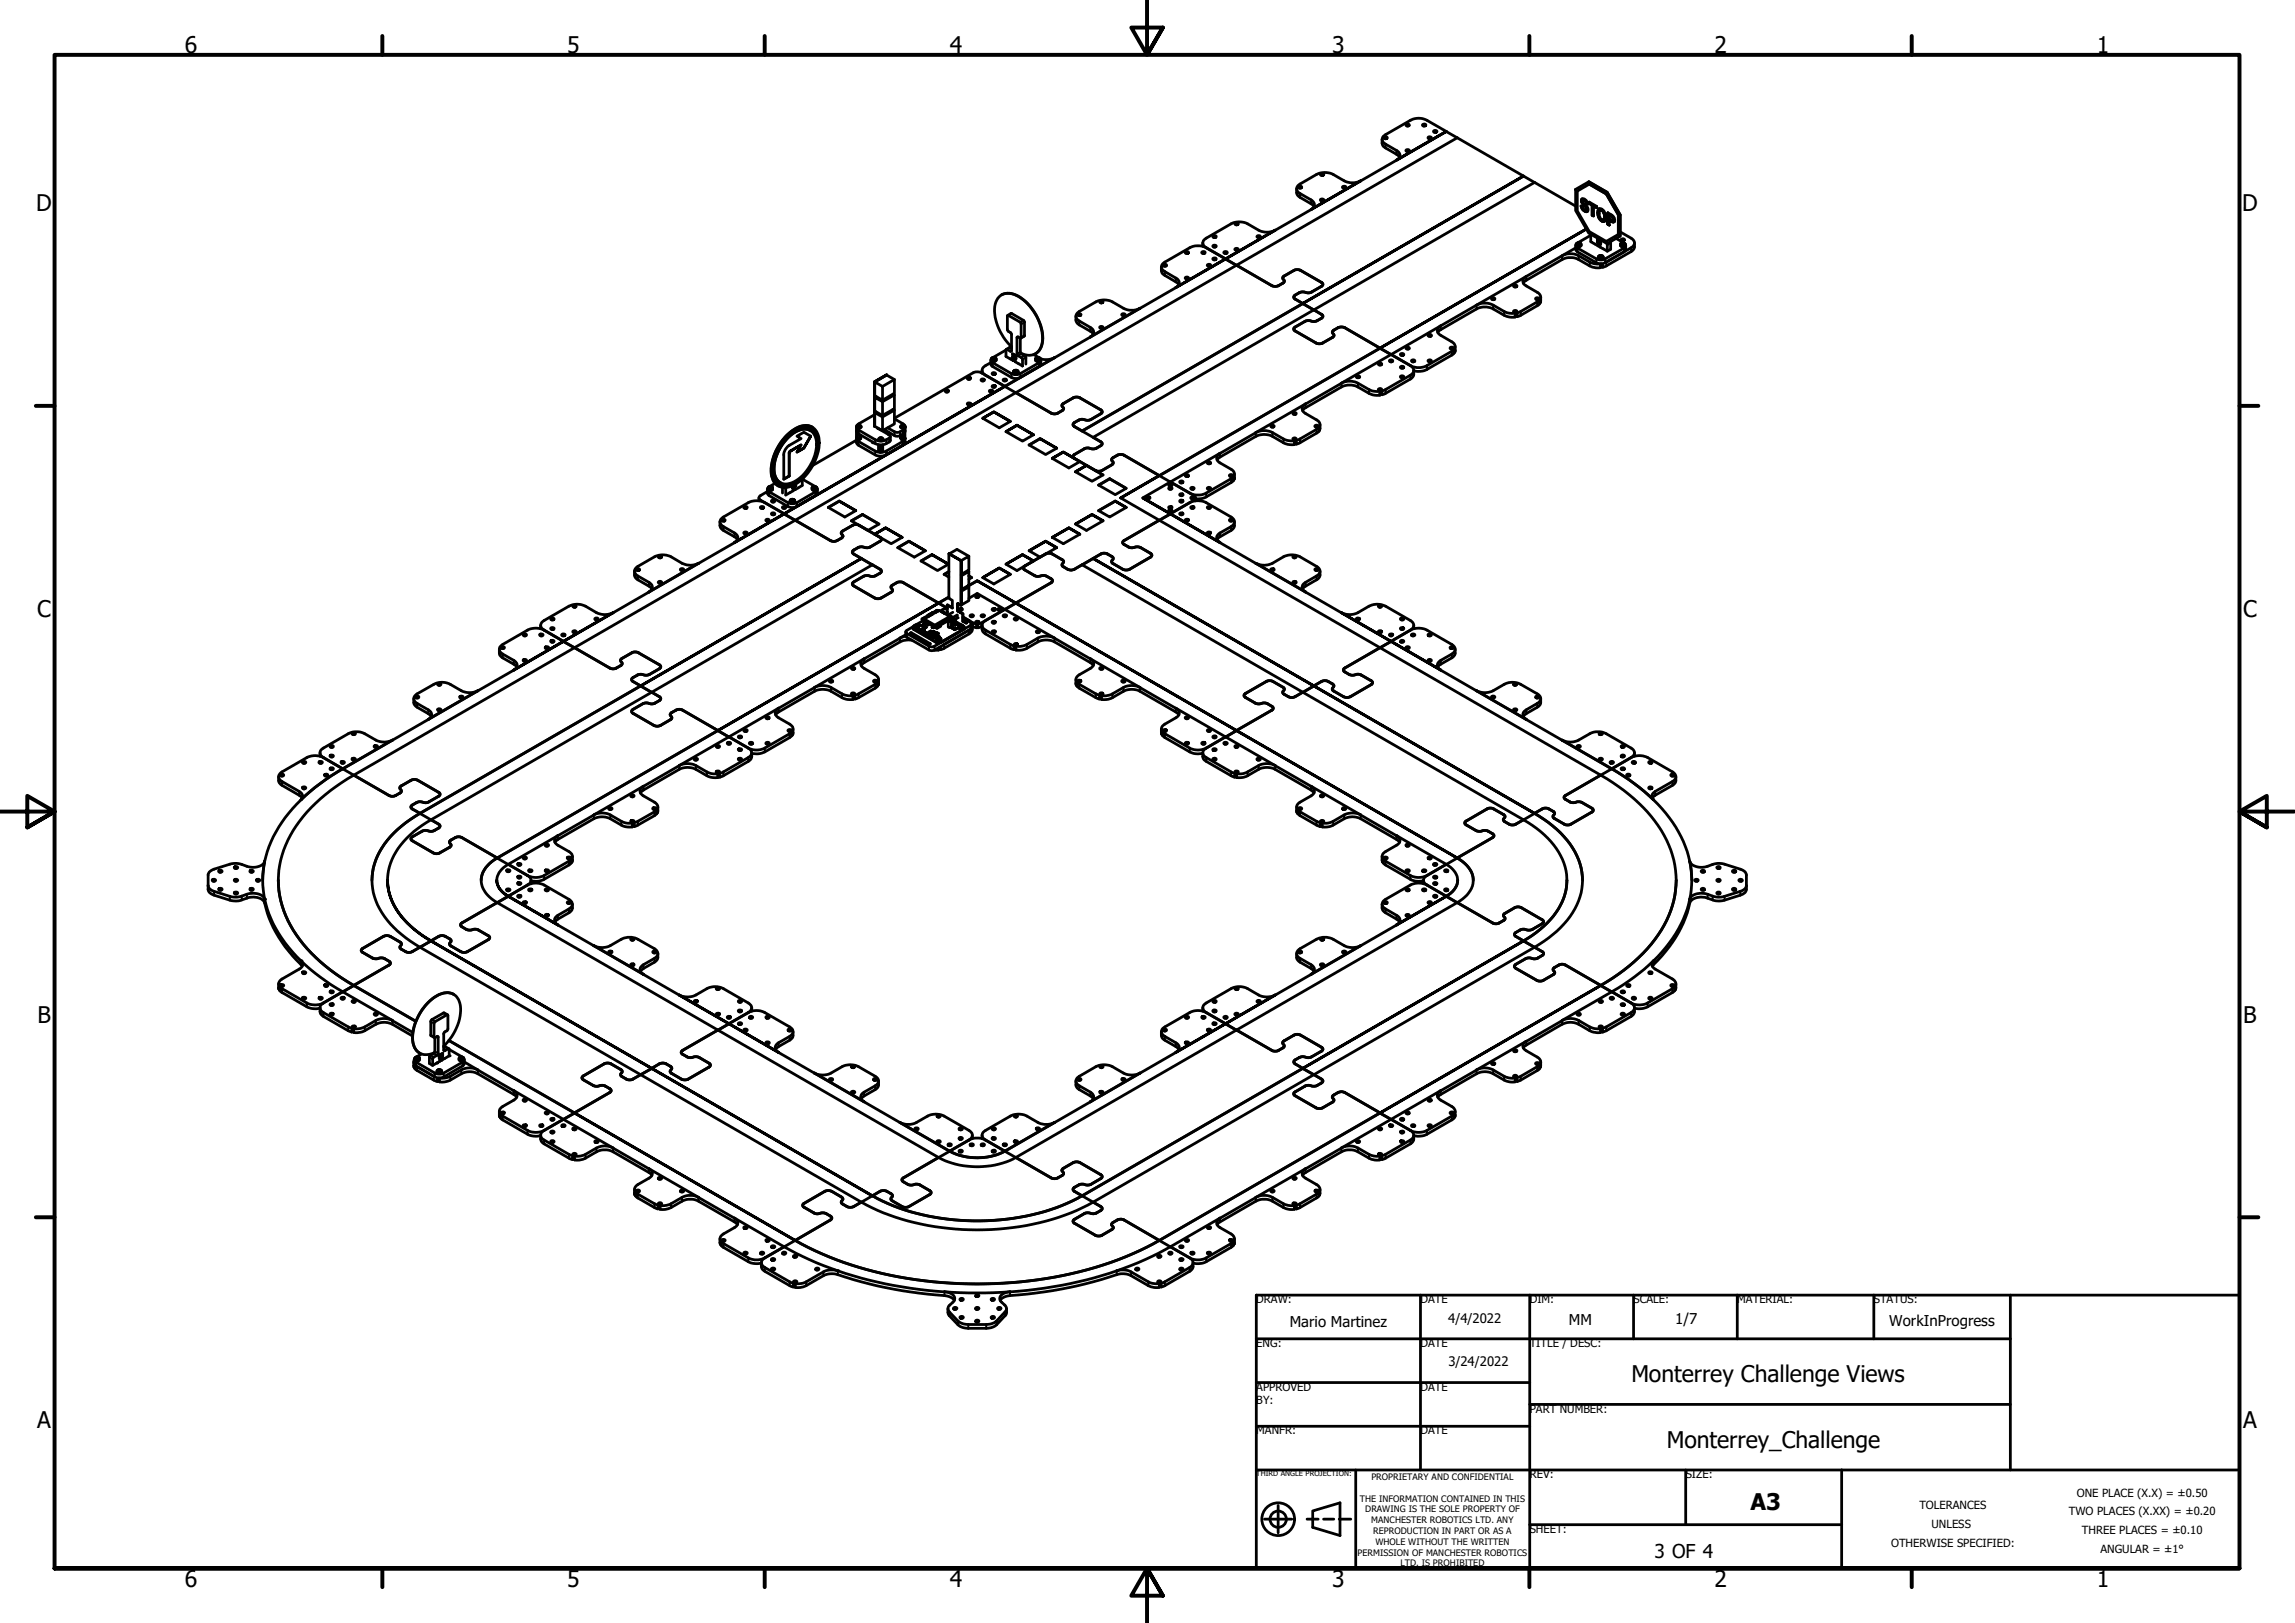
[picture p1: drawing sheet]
<svg xmlns="http://www.w3.org/2000/svg" width="420mm" height="297mm" viewBox="0 0 420 297" stroke-linecap="round" stroke-linejoin="round" font-family="sans-serif">
<defs><g id="words">
<g font-size="4.2">
<text x="33.9" y="9.6">6</text>
<text x="103.9" y="9.6">5</text>
<text x="173.9" y="9.6">4</text>
<text x="243.9" y="9.6">3</text>
<text x="313.9" y="9.6">2</text>
<text x="383.9" y="9.6">1</text>
<text x="6.6" y="38.7">D</text>
<text x="410.5" y="38.7">D</text>
<text x="6.8" y="112.9">C</text>
<text x="410.7" y="112.9">C</text>
<text x="6.8" y="187.2">B</text>
<text x="410.7" y="187.2">B</text>
<text x="298.7" y="252.9">Monterrey Challenge Views</text>
<text x="6.8" y="261.4">A</text>
<text x="410.7" y="261.4">A</text>
<text x="305.1" y="265.1">Monterrey_Challenge</text>
<text x="320.5" y="276.3">A3</text>
<text x="33.9" y="290.5">6</text>
<text x="103.9" y="290.5">5</text>
<text x="173.9" y="290.5">4</text>
<text x="243.9" y="290.5">3</text>
<text x="313.9" y="290.5">2</text>
<text x="383.9" y="290.5">1</text>
</g>
<text font-size="3.5" x="302.9" y="285.1">3 OF 4</text>
<g font-size="2.7">
<text x="236.1" y="242.8">Mario Martinez</text>
<text x="287.2" y="242.5">MM</text>
<text x="306.7" y="242.3">1/7</text>
<text x="345.9" y="242.6">WorkInProgress</text>
</g>
<g font-size="2.4">
<text x="265.1" y="242.2">4/4/2022</text>
<text x="265.2" y="250">3/24/2022</text>
</g>
<g font-size="2.1">
<text x="230" y="238.5">DRAW:</text>
<text x="260.1" y="238.5">DATE</text>
<text x="280.1" y="238.5">DIM:</text>
<text x="299.1" y="238.6">SCALE:</text>
<text x="318.1" y="238.5">MATERIAL:</text>
<text x="343" y="238.6">STATUS:</text>
<text x="230" y="246.6">ENG:</text>
<text x="260.1" y="246.5">DATE</text>
<text x="280.1" y="246.6">TITLE / DESC:</text>
<text x="230" y="254.6">APPROVED</text>
<text x="230" y="257">BY:</text>
<text x="260.1" y="254.5">DATE</text>
<text x="230" y="262.5">MANFR:</text>
<text x="260.1" y="262.5">DATE</text>
<text x="280.1" y="258.5">PART NUMBER:</text>
<text x="280.1" y="270.5">REV:</text>
<text x="308.6" y="270.6">SIZE:</text>
<text x="380.2" y="273.9">ONE PLACE (X.X) = ±0.50</text>
<text x="280.1" y="280.6">SHEET:</text>
<text x="351.4" y="276.2">TOLERANCES</text>
<text x="353.6" y="279.6">UNLESS</text>
<text x="378.8" y="277.3">TWO PLACES (X.XX) = ±0.20</text>
<text x="381.1" y="280.8">THREE PLACES = ±0.10</text>
<text x="346.2" y="283.1">OTHERWISE SPECIFIED:</text>
<text x="384.6" y="284.2">ANGULAR = ±1°</text>
</g>
<g font-size="1.6">
<text x="248.9" y="274.8">THE INFORMATION CONTAINED IN THIS</text>
<text x="251.1" y="270.9">PROPRIETARY AND CONFIDENTIAL</text>
<text x="249.9" y="276.8">DRAWING IS THE SOLE PROPERTY OF</text>
<text x="251" y="278.8">MANCHESTER ROBOTICS LTD. ANY</text>
<text x="251.4" y="280.8">REPRODUCTION IN PART OR AS A</text>
<text x="248.5" y="284.7">PERMISSION OF MANCHESTER ROBOTICS</text>
<text x="251.8" y="282.7">WHOLE WITHOUT THE WRITTEN</text>
<text x="256.4" y="286.7">LTD. IS PROHIBITED</text>
</g>
<text font-size="1.4" x="230" y="270.1">THIRD ANGLE PROJECTION:</text>
</g></defs>
<!-- layer: Visible (ANSI) -->
<g fill="none" stroke="#000" stroke-width=".51">
<path d="M237.4 34.6a1.29 1.29 0 0 0 .6 1.5l2.2 1.3 .4 .4M237.7 34.1l.6 .1a.28 .28 0 0 1-.3 .2 .28 .28 0 0 1-.3-.3zM237.9 34.4h.2M240 38.3l9.1-5.2zM241.8 36.5a.28 .28 0 0 1 .3-.1 .28 .28 0 0 1 .2 .3h-.5zM241.8 31.8l.2-.1 .3 .1a.29 .29 0 0 1-.3 .3 .29 .29 0 0 1-.2-.3zM241.9 32.1h.2M241.9 36.8h.2M242.1 32.1h.1M245.8 34.1l.6 .1a.29 .29 0 0 1-.3 .2 .29 .29 0 0 1-.3-.3zM246 34.4h.2M249.1 33.1a3.4 3.4 0 0 1-3 0l-2-1.2a3.4 3.4 0 0 0-3.1 0l-3 1.8a.92 .92 0 0 0-.6 .9 .92 .92 0 0 0 .6 .8l2 1.2a.94 .94 0 0 1 .6 .9 .94 .94 0 0 1-.6 .8l-6.6 3.8"/>
<path d="M253 25.5v.7l.3 .6 2.6 1.6 .3 .4M253.4 25.1l.2-.1 .4 .1a.29 .29 0 0 1-.3 .3 .29 .29 0 0 1-.3-.3zM253.6 25.4h.2M255.7 29.3l9.1-5.2zM255.7 29.3l-6.6 3.8M257.4 22.8l.4-.1 .2 .1a.28 .28 0 0 1-.3 .3 .28 .28 0 0 1-.3-.3zM257.4 27.5h.6a.28 .28 0 0 1-.3 .2 .28 .28 0 0 1-.3-.2zM257.6 23.1h.2M257.6 27.7h.2M260.5 22.8l.3-.1 .2 .1a.29 .29 0 0 1-.3 .3 .29 .29 0 0 1-.2-.3zM260.6 23.1h.2M261.5 25.1l.2-.1 .3 .1a.28 .28 0 0 1-.3 .3 .28 .28 0 0 1-.2-.3z"/>
<path d="M261.6 25.4h.3M262.5 23.9h.2l.3 .1a.28 .28 0 0 1-.2 .2 .28 .28 0 0 1-.3-.3zM262.6 24.2h.3M264.8 24.1l-3.6-2.1a3.2 3.2 0 0 0-3 0l-4.5 2.6a.91 .91 0 0 0-.7 .9 .91 .91 0 0 0 .7 .9l2 1.1a.93 .93 0 0 1 .6 .9 .93 .93 0 0 1-.6 .9M264.8 24.1l2 1.1M266.8 25.2l-40.4 23.3M266.8 25.2l12.1 7M278.9 32.2l9.6 5.5M280.9 33.4l-40.4 23.3M288.5 34.7l2.4-1.4 3.3 1.9 2.4 4.1v3.9l-2.4 1.4-3.3-1.9-2.4-4.2zM289.5 37.7l.2 .5a.89 .89 0 0 0 .9 .5M289.5 37.7v.3a1.16 1.16 0 0 0 1 .7"/>
<path d="M289.6 37l.4 .6M289.6 37a.4 .4 0 0 1 0-.6 .4 .4 0 0 1 .6 .1l.3 .3 .2 .5M289.6 37h.1M289.6 36.4a.87 .87 0 0 0 .4 1.2M289.9 36.6l.3 .2 .3 .5M289.9 36.7l-.1 .3a1.82 1.82 0 0 1 .9 1.6l-.2 .1M289.9 36.7l.3 .1 .3 .5M289.9 36.6l-.1 .1M290 37.6l.1 .1M290.1 37.7a.55 .55 0 0 1 .3 .7M290.1 37.7l.4 .5a.2 .2 0 0 1-.1 .3 .2 .2 0 0 1-.3-.1l-.2-.2-.2-.5h-.2M290.5 37.3h.2"/>
<path d="M290.5 38.7h.1M290.9 33.3l3.3 1.9M291 37v.2l.5 .4v1.8l.2 .1M291 33.7l3.1 1.8 2.2 3.8M291.7 37.7l.6 .3v-.2l-1.4-.8v.2l.6 .4v1.8M292.3 38l-.6-.3v1.8l-.2-.1M292.7 38.2a1.3 1.3 0 0 1 1.3 1.6 .57 .57 0 0 1-.3 .7 .57 .57 0 0 1-.8-.3 1.74 1.74 0 0 1-.2-2zM292.8 38.2a1.53 1.53 0 0 0 .8 2.3h.2M292.8 38.2h.1M292.9 38.5h.2a1.09 1.09 0 0 1 .7 1.1M293.7 39.7l-.1 .5M293.7 39.7a.86 .86 0 0 0-.8-1.2l-.1 .1a1.13 1.13 0 0 0 .7 1.6h.1"/>
<path d="M293.8 39.6l-.2 .6M294.1 35.5l2.2 3.8v3.6l-2.2 1.3-3.1-1.8-2.2-3.8v-3.6l2.2-1.3 3.1 1.8M294.2 35.2l2.4 4.1M294.4 39l.6 .3a.85 .85 0 0 1 .4 1.3h.1M294.4 39v2zM294.6 39.4l.7 .4v.3M294.6 39.3l.6 .4 .1 .2a.24 .24 0 0 1 0 .4 .24 .24 0 0 1-.3-.1l-.4-.1zM296.3 39.3v3.6M296.6 39.3v3.9M183.4 54a3.4 3.4 0 0 1 3.8 .7 9.4 9.4 0 0 1 3.6 8.2l-.4 1.1-.8 .7M184.5 57.7l.7-.3 2.3 1.4 .1 2.6-.7 .5M197 57.9a1.34 1.34 0 0 0 .6 1.6l2.2 1.2 .4 .4"/>
<path d="M197.3 57.6a.33 .33 0 0 1 .3-.2 .33 .33 0 0 1 .3 .3h-.5zM197.5 57.8h.2M201.4 59.8a.28 .28 0 0 1 .3-.1 .28 .28 0 0 1 .2 .4l-.5-.1zM201.4 55.1h.2l.3 .1a.29 .29 0 0 1-.3 .2 .29 .29 0 0 1-.2-.3zM201.5 55.4h.2M201.7 55.4h.1M205.4 57.5a.28 .28 0 0 1 .4-.1 .28 .28 0 0 1 .1 .3h-.5zM205.6 57.8h.2M208.7 56.4a3.4 3.4 0 0 1-3 0l-2-1.1a3.4 3.4 0 0 0-3.1 0l-3 1.7a.92 .92 0 0 0-.6 .9 .92 .92 0 0 0 .6 .8l2 1.2a.94 .94 0 0 1 .6 .9 .94 .94 0 0 1-.6 .9M208.7 56.4h.1M208.7 56.4l-24.7 14.3M212.6 48.8v.7l.3 .6 2.6 1.6 .3 .4"/>
<path d="M213 48.5h.6a.29 .29 0 0 1-.3 .2 .29 .29 0 0 1-.3-.2zM213.1 48.7h.3M215.3 52.6l9.1-5.2zM215.3 52.6h.1M215.3 52.6l-6.6 3.8M217 50.8a.28 .28 0 0 1 .4-.1 .28 .28 0 0 1 .1 .3h-.5zM217 46.1l.3-.1 .3 .1a.28 .28 0 0 1-.3 .3 .28 .28 0 0 1-.3-.3zM217.2 46.4h.2M217.2 51.1h.2M220 46.1l.3-.1 .3 .1a.29 .29 0 0 1-.3 .3 .29 .29 0 0 1-.3-.3zM220.2 44.5v.6M220.2 46.4h.2"/>
<path d="M220.8 45.3a3.4 3.4 0 0 0-3 0l-4.5 2.7a.91 .91 0 0 0-.7 .8 .91 .91 0 0 0 .7 .9l2 1.2a.91 .91 0 0 1 .6 .9 .91 .91 0 0 1-.6 .8M220.8 45.3l3.6 2.1M221.1 48.5h.5a.28 .28 0 0 1-.3 .2 .28 .28 0 0 1-.2-.2zM221.2 48.7h.2M222.1 47.3h.5a.28 .28 0 0 1-.3 .3 .28 .28 0 0 1-.2-.3zM222.1 44.9h.2l.3 .1a.28 .28 0 0 1-.3 .2 .28 .28 0 0 1-.2-.3zM222.1 43.2h.5a.28 .28 0 0 1-.2 .3 .28 .28 0 0 1-.3-.3zM222.2 47.5h.3M222.2 45.2h.3M222.2 43.5h.3M224.1 46.1l.2-.1 .4 .1a.29 .29 0 0 1-.3 .3 .29 .29 0 0 1-.3-.3zM224.3 46.4h.2"/>
<path d="M224.4 47.4l9-5.3zM226.1 45.6a.35 .35 0 0 1 .3-.2 .35 .35 0 0 1 .3 .3l-.3 .1zM226.1 40.9l.2-.1 .4 .1a.28 .28 0 0 1-.3 .3 .28 .28 0 0 1-.3-.3zM226.3 41.1h.2M226.3 45.8h.2M226.4 48.6l-2-1.2 8.6 5h.9l1-.6a.47 .47 0 0 0 .2-.4 .47 .47 0 0 0-.3-.4l.1-.4 2-1.1 .5-.2 .7 .2 4 2.4 .1 .2-.2 .3-1.9 1.1a1.81 1.81 0 0 1-1.5-.1l-.7 .2-.8 .4M226.4 48.5l-121.2 70M226.4 41.1v.1M230.2 43.2h.5a.28 .28 0 0 1-.3 .3 .28 .28 0 0 1-.2-.3zM230.3 43.5h.2M233.4 42.1a3.4 3.4 0 0 1-3 0l-2-1.1a3.4 3.4 0 0 0-3 0l-4.6 2.6a.93 .93 0 0 0-.6 .9 .93 .93 0 0 0 .6 .8M237.1 54l-.2 .3 .2 .4"/>
<path d="M237.1 54.7l1.4 .8M238.5 55.5l-40.4 23.4M238.5 55.5l-40.4 23.4-1.6-1-.1-.3 .3-.2M238.5 55.5l40.4-23.3zM238.5 55.6l2 1.1M238.5 55.5l2 1.2M238.9 58.8l-1.9 1.2-.1 .2 .1 .3 4.3 2.4h.7l2-1.2a.48 .48 0 0 0 .2-.4 .48 .48 0 0 0-.3-.4l.3-.5M238.9 58.8l-1.9 1.2-.2 .2 .2 .3 4.3 2.4h.7l2-1.2a.49 .49 0 0 0-.1-.8l.3-.5M240.5 56.7l1.6 .9 .1 .2-.1 .4-1 .5a1.76 1.76 0 0 1-1.5 0l-.7 .1M240.5 56.7l-40.4 23.3 1.6 .9 .1 .3-.1 .3-1 .5M245 60l.5-.2 .7 .2M246.2 60l-.9-.1-1.1 .5"/>
<path d="M246.2 60l8.5 4.9M263.8 59.6l-9.1 5.3M263.8 59.6a.92 .92 0 0 0-.7 .9 .92 .92 0 0 0 .7 .9l2 1.2a.92 .92 0 0 1 .6 .8 .92 .92 0 0 1-.6 .9l-4.6 2.6a3.4 3.4 0 0 1-3 0M270.3 55.8l-6.5 3.8M273.1 54.6l.4-.1 .1 .1a.28 .28 0 0 1-.2 .3 .28 .28 0 0 1-.3-.3zM273.3 54.8h.2M277.1 57a.35 .35 0 0 1 .3-.2 .35 .35 0 0 1 .3 .3l-.4 .1zM277.1 52.2h.6a.28 .28 0 0 1-.3 .3 .28 .28 0 0 1-.3-.3zM277.3 57.2h.2M277.3 52.5h.2M279.4 50.6l-9.1 5.2M279.4 50.6a.91 .91 0 0 0-.6 .9 .91 .91 0 0 0 .6 .8l2 1.2a.93 .93 0 0 1 .7 .9 .93 .93 0 0 1-.7 .9l-3 1.7a3.4 3.4 0 0 1-3 0l-2-1.2a3.4 3.4 0 0 0-3.1 0"/>
<path d="M281.1 54.6a.35 .35 0 0 1 .4-.1 .35 .35 0 0 1 .2 .2l-.4 .1zM281.3 54.8h.2M281.9 55.2l.1 .2M282 55.4v-.4l-.1 .2a.62 .62 0 0 1-.5 .8l-3.2 1.8-.5 .2v-.4l-.3 .1v.3l-.3 .1-1.5-.3-2.2-1.3a3.4 3.4 0 0 0-3.1 0l-6.5 3.8-.6 .6M282.1 54.4l-.1 1M286 46.8a3.4 3.4 0 0 1 3 0l2.3 1.3 .9 .2h1M286 46.8l-6.6 3.8M288.5 45.4l-2.5 1.4M288.5 44.9v.9l.2 .2 3.5 2.1a1.79 1.79 0 0 0 1.7 0l3.5-2.1 .2-.2v-.9M288.6 44.6a.43 .43 0 0 1 .8 .1 .43 .43 0 0 1-.8-.1zM288.6 44.6l.2-.2a.34 .34 0 0 1 .4 0 .34 .34 0 0 1 .2 .4l-.2 .1a.45 .45 0 0 1-.6-.3zM288.7 44.9v.2"/>
<path d="M288.8 44.6a.22 .22 0 0 0 .2 .2 .22 .22 0 0 0 .2-.2M288.9 44.5h.1l.2 .1-.2 .1zM288.9 44.5l-.1 .1a.17 .17 0 0 0 .2 .1 .17 .17 0 0 0 .2-.2h-.1M289.2 44.9v.3M289.5 44.7a.46 .46 0 0 1-.5 .5 .46 .46 0 0 1-.4-.5l-.1 .4 .2 .2 3.5 2.1a1.79 1.79 0 0 0 1.7 0l3.4-2 .3-.3-.1-.4a.44 .44 0 0 1-.4 .5 .44 .44 0 0 1-.4-.5M290.4 41.9l-37.8 21.8 37.8-21.8M291.2 43.1v1.1M291.2 43.1l-2.3 1.3M291.3 44.2l1.3 .8M291.3 42.9l-.1 .2M292.6 47a.46 .46 0 0 0 .5 .5 .46 .46 0 0 0 .4-.5M292.7 44.2v.2l.4 .2"/>
<path d="M292.7 46.9a.37 .37 0 0 1 .4-.2 .37 .37 0 0 1 .3 .4 .38 .38 0 0 1-.4 .1 .38 .38 0 0 1-.3-.3zM292.7 46.9l.1-.1a.39 .39 0 0 1 .7 .3l-.2 .2a.5 .5 0 0 1-.7-.3zM292.7 44.9l.2 .2M292.8 47.2v.3M292.8 44l.3 .2M292.8 47l.2 .1 .3-.1M292.8 44.5v.6M292.8 47h.1M292.8 44.9l-.2 .1M292.9 46.9a.17 .17 0 0 0 .2 .2 .17 .17 0 0 0 .1-.2M292.9 44.6v.6l.6 .3M292.9 44.6l.2 .1v-.6l-.7-.3 .2 1.2"/>
<path d="M292.9 46.8v.1M293 44.6h-.1M293 44.4v.2M293.1 44.3l-.4-.2v-.2a.22 .22 0 0 0 0 .3 .22 .22 0 0 0 .2 .1h.2M293.2 46.8v.1M293.3 47h.1M293.3 47.3v.2M293.4 48.6l-.4 .1M293.6 40.2h.1M294.2 44.6l.1 1.4M294.4 41l.2 .2-.2-.2M294.6 40.3l.4 .2-.4-.2v.9"/>
<path d="M294.8 44.2l.1 1.4-.6 .4-.8-.5M295 40.5l.4 .1zM295.4 40.1l-.1 .2M295.9 43.6l1.3 .8M296.6 42.4l2 1.2a.94 .94 0 0 1 .6 .9 .94 .94 0 0 1-.6 .8l-4.5 2.7M296.7 44.6a.35 .35 0 0 1 .5-.2 .35 .35 0 0 1 .2 .4 .39 .39 0 0 1-.4 .1 .39 .39 0 0 1-.3-.3zM296.8 43.8l.4-.1 .2 .1a.29 .29 0 0 1-.3 .3 .29 .29 0 0 1-.3-.3zM296.8 44.5a.43 .43 0 0 1 .7 .2l-.1 .2h-.2a.4 .4 0 0 1-.5-.3zM296.9 44.6a.22 .22 0 0 0 .2 .2 .22 .22 0 0 0 .2-.2M296.9 44.9v.2M296.9 44.5v.1a.18 .18 0 0 0 .2 .1 .18 .18 0 0 0 .1-.2M296.9 44.5h.1"/>
<path d="M297 44.1h.2M297.2 44.5h.1M297.4 44.9v.2M299.2 44.5a1.3 1.3 0 0 1-.6 1.5l-4.7 2.8-.5 .1v-.3h-.4v.4l-1.5-.1-2.5-1.4a3.4 3.4 0 0 0-3 0l-6.6 3.8-.5 .5M143.8 80a5 5 0 0 1 4.3-2 2.8 2.8 0 0 1 1.9 3 9.3 9.3 0 0 1-5.4 8.1 2.39 2.39 0 0 1-3.3-2.1 9.1 9.1 0 0 1 2.5-7zM148.3 78.8a3.3 3.3 0 0 0-3.6 .9 8 8 0 0 0-2.8 7.3l.4 .9 .5 .4M148.3 78.8h.1M148.4 79.8l-1.2-.7-1.3 .7 .8 .5-2.2 1.2a2.16 2.16 0 0 0-1 1.8v4.4l1-.6M148.6 78.4a3.5 3.5 0 0 1 1.1 3.7 8.9 8.9 0 0 1-4.9 6.7l-1.2 .2-1-.3M148.7 78.2a3.4 3.4 0 0 0-3.9 .8 9.3 9.3 0 0 0-3.6 8.1l.5 1.1 .8 .7M156.8 78.2l.3 .4 3.2 1.9 .9 .2M156.8 78.2a.4 .4 0 0 0 .5 .2 .4 .4 0 0 0 .2-.5 .44 .44 0 0 0-.7 .2v.9l.2 .3 3.3 1.9a2.24 2.24 0 0 0 2.7-.6v-.7"/>
<path d="M156.8 78.8v1.3M156.8 78.8h.1M157 77.9h.2l-.1 .1h.3M157.1 77.9l.3-.1-.1 .2M157.2 77.9v.1M157.4 78h.1M157.4 77.9h-.1l.1 .1M157.6 79.6v.6M160.1 75.9l-2.9 1.7-.3 .3M160.1 78v-2.5l1.5 .8v2.5M160.2 78h-.1M160.4 72.6l-.3 .1"/>
<path d="M160.4 75.4l-.3 .1M160.8 78.4l2.2 1.4-.2 .4-.9 .5h-.5M162.3 68.7l-2.2 1.2v8.1v-8.1M162.3 68.7l1.4 .8v2.5l-2.1 1.2-1.5-.8v-2.5l1.5 .8v2.5M162.3 68.6l-2.2 1.3 2.2-1.2M162.6 79.4v.1M162.6 79.1v.4M163.5 72.1l.2 .2v2.5l-2.1 1.2-1.5-.8v-2.5l1.5 .8v2.5M163.5 74.9l.2 .2v2.5l-2.1 1.2-1.5-.8M163.7 76.7l1.6 .9 .4 .3M163.7 69.5l-2.1 1.2M163.7 72.3l-2.1 1.2"/>
<path d="M163.7 75.1l-2.1 1.2M164.9 79.7v.5M165.1 77.9h.1l-.1 .1M165.1 78h.1M165.1 78h.4M165.4 77.9v.1M165.4 77.9l-.2-.1v.2M165.5 78h.1M165.5 77.9h-.1l.1 .1M165.7 79v1.9l-.1 .3-3.4 2.1a2.29 2.29 0 0 1-2 0l-3.2-1.9-.2-.3v-.9l.1 .2h.4M165.7 78.2l-.4 .5-1 .4-.5-.1-1.3-.7M165.7 78.2a.41 .41 0 0 1-.5 .2 .41 .41 0 0 1-.2-.5 .46 .46 0 0 1 .7 .2l-.1 1.1-1 .6h-.7l-2-1.2"/>
<path d="M173 71.5a.32 .32 0 0 1 .4-.1 .32 .32 0 0 1 .2 .3h-.4zM173.2 71.8h.3M177.1 69.2a.32 .32 0 0 1 .3-.2 .32 .32 0 0 1 .3 .3l-.5 .1zM177.1 73.8l.6 .1a.28 .28 0 0 1-.3 .2 .28 .28 0 0 1-.3-.3zM177.3 69.4h.2M177.3 74.1h.2M179.6 69.5a.28 .28 0 0 1 .4-.2 .28 .28 0 0 1 .1 .4h-.4zM179.8 67.8v.5M179.8 69.7h.2M179.9 76.5l2-1.1-2 1.1 3 1.8 2.1-1.2-3.1-1.7 3.1 1.7M181.1 71.5a.32 .32 0 0 1 .4-.1 .32 .32 0 0 1 .2 .3h-.4zM181.3 71.8h.2"/>
<path d="M181.4 66.4l-1 .5a.93 .93 0 0 0-.6 .9 .93 .93 0 0 0 .6 .9l3.6 2M181.4 65.9v.9l.2 .2 3.6 2.1a1.84 1.84 0 0 0 1.6 0l3.6-2.1 .1-.2 .1-.9M181.5 65.6a.46 .46 0 0 0 .4 .6 .46 .46 0 0 0 .5-.5M181.6 70.7a.32 .32 0 0 1 .4-.2 .32 .32 0 0 1 .2 .3l-.4 .1zM181.6 65.5a.41 .41 0 0 1 .7 .2 .36 .36 0 0 1-.4 .2 .36 .36 0 0 1-.3-.4zM181.6 65.5l.2-.1a.33 .33 0 0 1 .3 0 .33 .33 0 0 1 .2 .4l-.2 .1a.45 .45 0 0 1-.6-.3zM181.7 65.9v.2M181.7 68.3l.2-.1 .3 .1a.28 .28 0 0 1-.3 .3 .28 .28 0 0 1-.2-.3zM181.7 65.6l.2 .2 .3-.2M181.7 65.6h.1M181.8 65.5h.3v.1l-.2 .1zM181.8 65.5a.17 .17 0 0 0 .1 .2 .17 .17 0 0 0 .2-.2"/>
<path d="M181.8 68.5h.3M181.8 70.9h.3M182.1 65.9v.3M182.2 65.6h.1M183.7 69.4l.6 .1a.29 .29 0 0 1-.3 .2 .29 .29 0 0 1-.3-.3zM183.9 69.7h.2M184.2 79l3 1.7 2-1.1M184.2 64.1l.1-.2 .8 .4 .1-.1v-3l-.1-.3-.7-.5v-2.6l.2-.1 2.2 1.3 .1 .2v2.6l-.1 .1-.5-.3-.1 .2v3l.1 .3 .9 .6v1.3M184.2 64.1v1.1l.7 .5M184.2 64.1l-2.4 1.3M185 65.7l.5 .3M185 63.6l-.8 .3"/>
<path d="M185 63.6l.2 .1M185.2 63.5h.1M185.2 63.5l-.2 .1M185.2 63.5a9.2 9.2 0 0 1-3-7.9 2.49 2.49 0 0 1 3.9-1.5 9.1 9.1 0 0 1 4.6 8.9 2.48 2.48 0 0 1-3.8 1.6M185.5 67.9a.44 .44 0 0 0 .4 .6 .44 .44 0 0 0 .5-.4M185.5 67.9l.3-.1a.32 .32 0 0 1 .4-.1 .32 .32 0 0 1 .1 .4l-.2 .2a.38 .38 0 0 1-.6-.4zM185.6 65.2l-.1 .8M185.6 64.9v.3l.4 .1M185.6 67.9a.4 .4 0 0 1 .5-.2 .4 .4 0 0 1 .2 .4 .39 .39 0 0 1-.4 .1 .39 .39 0 0 1-.3-.3zM185.6 64.9h.1M185.7 65.9l.1 .2M185.7 68.2v.2"/>
<path d="M185.7 64.9v.3l.3 .1M185.8 65.5l-.4-.2v-.5l.6 .3v.6l-.2-.1M185.8 65l.2 .2M185.8 65.5l.2 .1M185.8 68l.1 .1 .3-.1M185.8 65.5v.6M185.8 68h.1M185.8 65.9l-.3 .1M185.8 65.6l.1 .6 1.3 .8M185.9 67.8l-.1 .1a.18 .18 0 0 0 .2 .2 .18 .18 0 0 0 .1-.2v-.1M185.9 65.6h-.1M185.9 65.3v.3"/>
<path d="M186.1 68.3v.2M186.2 77.8l3 1.8zM186.2 77.8l-2 1.2 2-1.2M186.2 68h.1M186.8 61.9v2.6l.9 .8 .1 1.3M187.2 67h.1M189.2 64.9l1 .5M189.7 65.5a.37 .37 0 0 1 .4-.1 .37 .37 0 0 1 .3 .4 .37 .37 0 0 1-.5 .1 .37 .37 0 0 1-.2-.4zM189.7 65.5a.51 .51 0 0 1 .7 .1 .54 .54 0 0 1-.7 .2zM189.8 65.6l.2 .2 .2-.2M189.8 65.6h.1M189.9 65.5h.2l.1 .1-.3 .1z"/>
<path d="M189.9 65.5l-.1 .1a.18 .18 0 0 0 .2 .1 .18 .18 0 0 0 .2-.2h-.1M189.9 65.9v.3M190.2 65.6h.1M190.4 65.9v.2M190.5 65.6a.44 .44 0 0 1-.4 .6 .44 .44 0 0 1-.5-.4M193.1 65.5a3.4 3.4 0 0 1-2.6 .1l.1 .3-.2 .4-3.6 2.1a1.84 1.84 0 0 1-1.6 0l-3.6-2.1-.2-.4 .1-.2M193.1 65.5l-9.1 5.2M193.1 65.5h.1M193.7 75.6l-.6 .2-.7-.2-12.7-7.4-.9-.1-.6 .1-14.5 8.3M194.6 73.9a.46 .46 0 0 0-.2 .4 .46 .46 0 0 0 .3 .4l-.1 .3-.9 .6M194.7 73.9a.47 .47 0 0 0-.3 .4 .47 .47 0 0 0 .3 .4l-.1 .3-.9 .6M196.7 77.4l-.3 .2 .3 .5 5 2.8 .1 .3-.1 .3-1 .5"/>
<path d="M197.5 76.9l-.8 .5M197.7 72.8l-.5-.1h-.6l-1.9 1.2M197.7 72.8l4 2.4v.4l-2 1.2a2.15 2.15 0 0 1-1.7-.1l-.5 .2M197.7 72.8l4 2.4 .1 .2-.3 .3-1.8 1.1a2.15 2.15 0 0 1-1.6-.1l-.6 .2M201.5 60.1h.2M229.9 79.2h.1M229.9 79.2l-6.5 3.8M232.7 77.9l.3-.1 .2 .1a.28 .28 0 0 1-.2 .3 .28 .28 0 0 1-.3-.3zM232.9 78.2h.2M236.7 75.6l.4-.1 .2 .1a.28 .28 0 0 1-.3 .2 .28 .28 0 0 1-.3-.2zM236.9 75.8h.2M239 73.9a.93 .93 0 0 0-.6 .9 .93 .93 0 0 0 .6 .9l2 1.1a.91 .91 0 0 1 .7 .9 .91 .91 0 0 1-.7 .9l-3 1.7a3.4 3.4 0 0 1-3 0l-2-1.1a3.4 3.4 0 0 0-3.1 0"/>
<path d="M239 73.9l-9.1 5.3M240.7 78a.35 .35 0 0 1 .4-.2 .35 .35 0 0 1 .2 .3l-.4 .1zM240.9 78.2h.2M241.5 78.5l.1 .2M241.6 78.7v-.4l-.1 .3a.65 .65 0 0 1-.5 .7l-3.2 1.8-.5 .2v-.4l-.3 .1v.4h-.9l-.9-.2-2.2-1.3a3.4 3.4 0 0 0-3.1 0l-6.5 3.8-.6 .5M241.7 77.7l-.1 1M245.6 70.1l-6.6 3.8M248.3 68.9a.35 .35 0 0 1 .3-.1 .35 .35 0 0 1 .3 .2l-.4 .1zM248.5 69.1h.2M252.3 71.3a.29 .29 0 0 1 .4-.2 .29 .29 0 0 1 .2 .3l-.4 .1zM252.4 66.5h.5a.28 .28 0 0 1-.2 .3 .28 .28 0 0 1-.3-.3zM252.5 66.8h.3"/>
<path d="M252.5 71.5h.3M252.6 63.7l2.1 1.2M254.4 65.9h.4l.2 .1a.28 .28 0 0 1-.3 .2 .28 .28 0 0 1-.3-.3zM254.6 66.2h.2M254.7 64.9l-9.1 5.2M254.7 64.9l3.5 2M256.4 67.1l.2-.1 .4 .1a.29 .29 0 0 1-.3 .3 .29 .29 0 0 1-.3-.3zM256.4 68.9a.28 .28 0 0 1 .4-.2 .28 .28 0 0 1 .1 .4h-.5zM256.4 64.8a.28 .28 0 0 1 .4-.2 .28 .28 0 0 1 .1 .4l-.4 .1-.1-.2zM256.6 67.4h.2M256.6 69.1h.2M256.6 65.1h.2"/>
<path d="M257.4 63.6l.4-.1 .2 .1a.28 .28 0 0 1-.3 .3 .28 .28 0 0 1-.3-.3zM257.6 63.9h.2M258.2 66.9a.94 .94 0 0 1 .6 .9 .94 .94 0 0 1-.6 .9l-4.5 2.6a3.4 3.4 0 0 1-3.1 0l-2-1.2a3.4 3.4 0 0 0-3 0M258.4 65.9h.4l.2 .1a.28 .28 0 0 1-.3 .2 .28 .28 0 0 1-.3-.3zM258.6 66.2h.2M258.8 67.8a1.29 1.29 0 0 1-.6 1.6l-4.7 2.7-.5 .1v-.3l-.4 .1v.3l-1.5-.1-2.5-1.4a3.4 3.4 0 0 0-3 0l-6.6 3.8-.5 .5M261.5 61.3h.5a.28 .28 0 0 1-.3 .3 .28 .28 0 0 1-.2-.3zM261.5 65.9h.3l.2 .1a.28 .28 0 0 1-.3 .2 .28 .28 0 0 1-.2-.3zM261.6 61.6h.3M261.6 66.2h.3M265.5 63.6l.4-.1 .2 .1a.28 .28 0 0 1-.3 .3 .28 .28 0 0 1-.3-.3zM265.7 63.9h.2"/>
<path d="M266.3 64.2l.1 .2M266.4 64.4v-.3l-.2 .2a.67 .67 0 0 1-.4 .7l-4.6 2.6a3.5 3.5 0 0 1-2.4 .3M266.4 63.4v1M131.8 95.5a1.31 1.31 0 0 0 .6 1.6l2.2 1.2 .4 .5M132.2 95.1a.28 .28 0 0 1 .3-.1 .28 .28 0 0 1 .2 .3h-.5zM132.3 95.4h.2M134.5 99.3l9.1-5.3-9.1 5.3M134.5 99.3h.1M134.5 99.3l-6.6 3.8M136.2 97.4a.28 .28 0 0 1 .4-.1 .28 .28 0 0 1 .1 .4h-.4l-.1-.1zM136.2 92.8a.28 .28 0 0 1 .4-.2 .28 .28 0 0 1 .1 .4h-.5zM136.4 93.1h.2"/>
<path d="M136.4 97.7h.2M138.9 91.1v.6M139.2 92.8a.28 .28 0 0 1 .4-.2 .28 .28 0 0 1 .1 .4h-.4zM139.4 93.1h.2M140.3 95.1a.28 .28 0 0 1 .3-.1 .28 .28 0 0 1 .2 .3h-.5zM140.4 95.4h.2M140.5 90l-1.4 .8-.1 .2 .1 .4 12.9 7.5 .5 .2 .7-.2M140.5 89.5v.9l.2 .2 3.6 2.1a1.84 1.84 0 0 0 1.6 0l3.6-2.1 .1-.2v-.9M140.7 89.2l-.2 .4 .2 .3 3.6 2.1a1.84 1.84 0 0 0 1.6 0l3.6-2.1 .1-.4-.1-.3M140.7 89.2a.35 .35 0 0 1 .4-.2 .35 .35 0 0 1 .2 .4 .37 .37 0 0 1-.4 .1 .37 .37 0 0 1-.2-.3zM140.8 89.2a.22 .22 0 0 0 .2 .2 .22 .22 0 0 0 .2-.2M140.9 89.1h-.1a.21 .21 0 0 0-.2 .2 .21 .21 0 0 0 .3 .2 .38 .38 0 0 0 .5-.3l-.1-.1"/>
<path d="M140.9 89.1h.4M140.9 89.1a.16 .16 0 0 0 .1 .3 .18 .18 0 0 0 .2-.3h-.1M141 89.6v.2M141.2 91.7a.32 .32 0 0 1 .4-.2 .32 .32 0 0 1 .2 .3l-.4 .1zM141.3 93.9h.5a.28 .28 0 0 1-.3 .3 .28 .28 0 0 1-.2-.3zM141.4 89.5v.2M141.4 94.2h.2M141.4 91.9h.2M141.4 89.2v.2a.41 .41 0 0 1-.4 .4 .41 .41 0 0 1-.4-.4M141.9 88.5l-1 .6M142.8 88.3h.1M143.2 92.8a.28 .28 0 0 1 .4-.2 .28 .28 0 0 1 .2 .4h-.4z"/>
<path d="M143.3 89.2v1M143.4 93.1h.3M143.6 94l-3.6-2a3.4 3.4 0 0 0-3 0l-4.6 2.6a.93 .93 0 0 0-.6 .9 .93 .93 0 0 0 .6 .9l2.1 1.1a.92 .92 0 0 1 .6 .9 .92 .92 0 0 1-.6 .9M143.6 94l40.4-23.3zM143.6 94.1l2 1.1M143.9 89.2v1.4l1.3-.8v-.5M144 80a4.5 4.5 0 0 1 4.3-1.7 2.97 2.97 0 0 1 1.5 3.3 9 9 0 0 1-5 7.2 2.37 2.37 0 0 1-3.4-2.3 8.8 8.8 0 0 1 2.6-6.5zM144.3 80.1a4.1 4.1 0 0 1 3.7-1.5 2.7 2.7 0 0 1 1.5 3.2 8.5 8.5 0 0 1-4.5 6.5 2.22 2.22 0 0 1-3.3-2.1 8.3 8.3 0 0 1 2.6-6.1zM144.5 82.9v4.2M144.5 87.1l-1 .6M144.7 82.6l2-1.2zM144.7 91.5a.37 .37 0 0 1 .4-.2 .37 .37 0 0 1 .3 .4 .41 .41 0 0 1-.7-.2z"/>
<path d="M144.7 82.6l-.2 .3M144.8 91.4a.37 .37 0 0 1 .4 0 .37 .37 0 0 1 .2 .4h-.3a.26 .26 0 0 1-.4 0 .26 .26 0 0 1 .1-.4zM144.9 91.6l.1 .1 .3-.1M144.9 91.6h.1M144.9 91.5h.3l-.1 .1zM144.9 91.5a.2 .2 0 0 0 .2 .2 .2 .2 0 0 0 .2-.2h-.1M144.9 91.9v.2M145.1 88.9v.4h.1M145.1 89.2h.1M145.2 89.4l.3 .2M145.3 88.9v.3M145.3 91.6h.1"/>
<path d="M145.4 89.5l-.2 .2M145.4 91.8v.2M145.5 88.7l-.4 .2M145.5 88.7l-.2 .2h-.2M145.5 91.6a.44 .44 0 0 1-.4 .5 .44 .44 0 0 1-.5-.4M145.5 88.7l-.1 .4-.3 .1M145.7 88.6v.3l-.2 .2v.5M146.1 89.3l-.6 .3M146.7 81.4l-.8 1.3 1.3-.7-1.3 .7M147.2 82l1.2-2.2-1.2 2.2M148.7 89.3a.46 .46 0 0 0 .4 .5 .46 .46 0 0 0 .5-.5M148.7 89.2a.37 .37 0 0 1 .5-.2 .37 .37 0 0 1 .2 .4 .4 .4 0 0 1-.4 .1 .4 .4 0 0 1-.3-.3z"/>
<path d="M148.8 89.5v.2M148.9 89.2a.23 .23 0 0 0 .2 .2 .23 .23 0 0 0 .2-.2M149 89.1h-.1a.18 .18 0 0 0 .2 .3 .18 .18 0 0 0 .2-.3h-.1M149 89.1l.3 .1-.3 .1zM149.2 89l.3 .2M149.2 89h-.2a.25 .25 0 0 0-.3 .2 .25 .25 0 0 0 .1 .3 .43 .43 0 0 0 .7-.3M149.3 89.1l-2.4-1.4v1.1l-.8 .5M149.3 89.5v.3M153.6 91.7l-2 1.2 3.1 1.7 2-1.1-3.1-1.8 3.1 1.8M154 97.5v.1M154.3 98.1v.1M156.1 96.1l.5-.1 .7 .1"/>
<path d="M156.1 96.1l-1.8 1.1a.46 .46 0 0 0-.3 .4 .46 .46 0 0 0 .3 .4l-.1 .4-1 .5M156.1 96.1l-1.9 1.1a.47 .47 0 0 0-.2 .4 .47 .47 0 0 0 .3 .5l-.1 .3-1 .5M156.8 80.6l-8 4.6M156.8 80.2h.1M156.8 80.1v.3l.4 .4 3 1.8a2.29 2.29 0 0 0 2 0l3.2-1.9 .3-.3v-.3M156.9 80.4h.1M157.3 96.1l4 2.4v.4l-.2 .1-1.8 1.1a2.44 2.44 0 0 1-1.7 0h-.4l-.9 .6-.3 .4 .2 .2 1.5 .9M157.3 96.1l4 2.4-.1 .5-1.9 1.1a2.44 2.44 0 0 1-1.7 0l-1.3 .6-.3 .3 .1 .2 5.1 3.1 .2 .2-.2 .3-.9 .6M157.3 80.4h.1M157.6 80.3l-.3 .1M157.6 80.3h.1M157.9 94.2l-2 1.1"/>
<path d="M157.9 94.2l3 1.7-2 1.2-3-1.8M157.9 94.2l3 1.7M159.8 81h.2M159.8 80.9v.1M160.1 97.8l2-1.2zM160.1 97.8l3.1 1.7 2-1.2-3.1-1.7 3.1 1.8M160.8 82.6h.1M160.8 81.4v1.2M160.9 80.2a.38 .38 0 0 1 .6-.1 .38 .38 0 0 1 0 .6 .37 .37 0 0 1-.5 0 .37 .37 0 0 1-.1-.4zM161.1 80.2h.1l-.1 .2 .4-.1-.2-.1h.2M161.2 80.2h.2M161.2 80.2h.1"/>
<path d="M161.2 82.8h.1M161.2 80.2v.1M161.3 80.2v.1M161.5 82.7h.1M161.6 82.5h.1M161.6 81.4l-.1 1.3-.3 .1-.4-.2M164.9 80.2h.1M164.9 80.2l.1 .2h.4M165.7 80.2l-.3 .2M165.7 80.2h.1M166.4 99l-2 1.2 3 1.8 2-1.2-3-1.8 3 1.8M166.4 99.1l-2 1.1"/>
<path d="M188.4 81.5l2-1.2-2 1.1 3 1.8 2.1-1.2-3.1-1.7 3 1.7M191.4 99l-3 1.8 3-1.7M196.6 83.9l-1.9-1.2 3 1.8-2 1.1-3.1-1.7 2.1-1.2-2 1.2M197.7 97.8l-2-1.2 2 1.2-3 1.7-2.1-1.2 3.1-1.7-3 1.8M198.5 82.1l-1.9 1.2-.1 .4 4 2.4M198.5 82.1l-1.9 1.2-.2 .3 .3 .3M198.9 85.2l-2 1.1 2-1.1M198.9 85.2l3.1 1.7-2.1 1.2-3-1.8M199.9 94.2l-3 1.7 3-1.7M200.5 86.1l.5 .2 .7-.2M200.5 86.1l.5 .1 .7-.1M200.6 86.2l1.3 .7"/>
<path d="M200.7 82a2.44 2.44 0 0 1-1.6 0l-.6 .1M200.7 82a2.15 2.15 0 0 1-1.6 0l-.6 .1M201.1 88.8l2.1-1.2 3 1.8-2 1.1zM201.9 95.3l-2-1.1 2.1 1.1-3.1 1.8-2-1.2M203.2 87.6l-2.1 1.2M203.2 87.6l3 1.8M203.6 85.1l-1.9 1M204.2 91.7l-3.1 1.8 2.1 1.1 3-1.7-2-1.2 2 1.2M205.2 91.1l7-4.1-7 4.1M205.2 91.1l47.4 27.4M205.8 83.3l6.4 3.7 40.4-23.3-40.3 23.4M205.8 83.3l-.5-.1h-.6l-1.1 .7-.1 .3a.47 .47 0 0 1 .3 .4 .47 .47 0 0 1-.2 .5"/>
<path d="M205.8 83.3l13 7.6v.4l-.2 .3-4.3 2.4M205.8 83.3l-.9-.1-1.2 .6a.47 .47 0 0 0-.2 .4 .47 .47 0 0 0 .3 .4l-.2 .5M209.2 91.1l5.1 3zM210 91l.3-.1 .2 .2a.28 .28 0 0 1-.3 .2 .28 .28 0 0 1-.2-.3zM210.1 91.3h.2M212.2 95.2l-6.5 3.8-.2 .2 .2 .4 .9 .5a2.15 2.15 0 0 0 1.7 0l.5 .1 1.8 1.1M214 89.3a.32 .32 0 0 1 .3-.1 .32 .32 0 0 1 .2 .3l-.3 .1zM214 88.7h.6a.28 .28 0 0 1-.3 .3 .28 .28 0 0 1-.3-.3zM214 93.3l.6 .1a.28 .28 0 0 1-.3 .3 .28 .28 0 0 1-.3-.4zM214 92.8h.6a.28 .28 0 0 1-.3 .3 .28 .28 0 0 1-.3-.3zM214.2 93.1h.2M214.2 93.6h.2"/>
<path d="M214.2 89.5h.2M214.2 89h.2M214.3 94.1l-2 1.1M216 88.1l.4-.1 .2 .1a.29 .29 0 0 1-.3 .3 .29 .29 0 0 1-.3-.3zM216 93.9h.5a.25 .25 0 0 1-.2 .3 .25 .25 0 0 1-.3-.3zM216 91.6h.5a.25 .25 0 0 1-.2 .3 .25 .25 0 0 1-.3-.3zM216 90.4l.3-.1 .3 .2a.28 .28 0 0 1-.3 .2 .28 .28 0 0 1-.3-.3zM216.2 88.4h.2M216.2 94.2h.2M216.2 90.7h.2M216.2 91.9h.2M217 95.2a.32 .32 0 0 1 .3-.2 .32 .32 0 0 1 .3 .3l-.5 .1z"/>
<path d="M217 86.9a.28 .28 0 0 1 .4-.1 .28 .28 0 0 1 .1 .4h-.4l-.1-.1zM217.2 87.2h.2M217.2 95.4h.2M217.8 92a3.4 3.4 0 0 1 3 0l4.6 2.6a.94 .94 0 0 1 .6 .9 .94 .94 0 0 1-.6 .9l-2 1.1a.92 .92 0 0 0-.7 .9 .92 .92 0 0 0 .7 .9M218 92.8a.32 .32 0 0 1 .3-.1 .32 .32 0 0 1 .3 .2l-.5 .1zM218 91.1a.32 .32 0 0 1 .3-.2 .32 .32 0 0 1 .3 .3l-.5 .1zM218 89.3l.2-.1 .4 .1a.28 .28 0 0 1-.3 .3 .28 .28 0 0 1-.3-.3zM218.2 89.5h.2M218.2 93.1h.2M218.2 91.3h.2M218.9 91.1v.6M221 97.5a.32 .32 0 0 1 .4-.2 .32 .32 0 0 1 .2 .3l-.4 .1z"/>
<path d="M221 92.8a.32 .32 0 0 1 .4-.1 .32 .32 0 0 1 .2 .2l-.4 .1zM221.1 84.6l.3-.1 .2 .1a.28 .28 0 0 1-.3 .3 .28 .28 0 0 1-.2-.3zM221.1 89.3l.2-.1 .3 .1a.28 .28 0 0 1-.3 .3 .28 .28 0 0 1-.2-.3zM221.2 89.5h.2M221.2 84.9h.2M221.2 97.7h.2M221.2 93.1h.2M223.4 83a.94 .94 0 0 0-.7 .8 .94 .94 0 0 0 .7 .9l2 1.2a.92 .92 0 0 1 .6 .8 .92 .92 0 0 1-.6 .9l-4.6 2.6a3.4 3.4 0 0 1-3 0l-3.5-2M223.4 99.3l-9.1-5.3 9.1 5.3M223.4 83h.1M223.4 99.3h.1M223.4 83l-14.2 8.1"/>
<path d="M223.4 99.3l22.2 12.8M225.1 95.2a.32 .32 0 0 1 .3-.2 .32 .32 0 0 1 .3 .3l-.5 .1zM225.1 86.9h.4l.2 .1a.28 .28 0 0 1-.3 .2 .28 .28 0 0 1-.3-.3zM225.3 87.2h.2M225.3 95.4h.2M225.8 87.6l.2 .1M226 87.7v-.3l-.2 .2a.67 .67 0 0 1-.4 .7l-4.8 2.8-.8 .2h-.9M226 86.7v1M226 95.5a1.34 1.34 0 0 1-.6 1.6l-2.2 1.2-.4 .5M236.7 80.2l.4-.1 .2 .1a.28 .28 0 0 1-.3 .3 .28 .28 0 0 1-.3-.3zM236.9 80.5h.2M91.4 118.8a1.25 1.25 0 0 0 .6 1.6l2.2 1.3 .4 .4"/>
<path d="M91.8 118.4l.6 .1a.28 .28 0 0 1-.4 .2 .28 .28 0 0 1-.2-.3zM91.9 118.7h.2M95.8 116.1h.5a.25 .25 0 0 1-.2 .3 .25 .25 0 0 1-.3-.3zM96 116.4h.2M98.8 116.1a.31 .31 0 0 1 .4-.1 .31 .31 0 0 1 .2 .3l-.4 .1zM99 114.5v.6M99 116.4h.2M99.6 115.3a3.4 3.4 0 0 0-3 0l-4.6 2.6a.94 .94 0 0 0-.6 .9 .94 .94 0 0 0 .6 .9l2.1 1.2a.94 .94 0 0 1 .6 .8 .94 .94 0 0 1-.6 .9M99.6 115.3l5.6 3.2M99.9 118.4h.5a.28 .28 0 0 1-.3 .3 .28 .28 0 0 1-.3-.2zM100 118.7h.2M100.9 113.2l.3-.1 .2 .1a.28 .28 0 0 1-.3 .3 .28 .28 0 0 1-.2-.3z"/>
<path d="M100.9 114.9h.5a.28 .28 0 0 1-.3 .3 .28 .28 0 0 1-.2-.3zM100.9 117.2h.5a.28 .28 0 0 1-.2 .4 .28 .28 0 0 1-.4-.2zM101 113.5h.2M101 115.2h.2M101 117.5h.2M102.9 116.1a.28 .28 0 0 1 .3-.1 .28 .28 0 0 1 .2 .3h-.5zM103 116.4h.3M103.1 117.4l9.1-5.3zM104.9 115.5l.4-.1 .2 .1a.28 .28 0 0 1-.3 .3 .28 .28 0 0 1-.3-.3zM104.9 110.9l.4-.1 .2 .1a.28 .28 0 0 1-.3 .2 .28 .28 0 0 1-.3-.2zM105.1 111.1h.2M105.1 115.8h.2"/>
<path d="M105.2 118.5l6.4 3.8 .5 .1 .7-.1M105.2 118.5l-40.4 23.4a29.5 29.5 0 0 0-12.1 11.9 16.7 16.7 0 0 0 2.2 18.1 32.1 32.1 0 0 0 9.9 8.4M105.2 111.1h.1M108.9 113.2a.35 .35 0 0 1 .3-.1 .35 .35 0 0 1 .3 .3l-.4 .1zM109.1 113.5h.2M112.2 112.1a3.4 3.4 0 0 1-3 0l-2-1.2a3.4 3.4 0 0 0-3 0l-4.6 2.7a.93 .93 0 0 0-.6 .8 .93 .93 0 0 0 .6 .9M112.2 112.1h.1M115.7 119.5l-1.8 1a.47 .47 0 0 0-.3 .5 .47 .47 0 0 0 .3 .4l-.2 .4-.9 .5M115.7 119.5l.5-.2 .7 .2 4 2.4 .1 .2-.3 .3-1.8 1.1M115.7 119.5l-1.9 1a.47 .47 0 0 0-.2 .5 .47 .47 0 0 0 .3 .4l-.1 .3-1 .6M116.2 104.5a1.3 1.3 0 0 0 .6 1.6l2.2 1.3 .3 .4M116.5 104.1h.4l.2 .1a.28 .28 0 0 1-.3 .2 .28 .28 0 0 1-.3-.3z"/>
<path d="M116.7 104.4h.2M120.5 106.5a.29 .29 0 0 1 .4-.1 .29 .29 0 0 1 .2 .3l-.4 .1zM120.5 101.9a.33 .33 0 0 1 .3-.2 .33 .33 0 0 1 .3 .3l-.4 .1zM120.7 102.1h.2M120.7 106.8h.2M120.8 102.1h.1M124.6 104.1a.28 .28 0 0 1 .4-.1 .28 .28 0 0 1 .1 .4h-.5zM124.8 104.4h.2M127.9 103.1a3.4 3.4 0 0 1-3 0l-2-1.2a3.4 3.4 0 0 0-3.1 0l-3 1.8a.94 .94 0 0 0-.6 .8 .94 .94 0 0 0 .6 .9l2 1.2a.94 .94 0 0 1 .6 .9 .94 .94 0 0 1-.6 .9l9.1-5.3M127.9 103.1h.1M127.9 103.1l-15.7 9M160.3 105.4a1.76 1.76 0 0 1-1.5-.1l-.7 .2-1.8 1-.3 .3 .1 .2 4.3 2.5 .9-.1 1.9-1a.46 .46 0 0 0 .2-.5 .46 .46 0 0 0-.3-.4l.1-.3 1.1-.6h.9l6.6 3.8"/>
<path d="M160.3 105.4a1.88 1.88 0 0 1-1.5-.1l-.5 .1-2.1 1.2-.2 .3 .3 .3M160.3 105.4l.9-.6 .2-.3-.3-.3-1.4-.8-40.4 23.3M164.8 116.8l-6.6 3.8M164.8 116.8h.1M165.8 116.2l-1 .6M165.8 116.4l-1 .4M166.7 115.9l.2-.1 3.4 2.1h-.2zM167 117.2h-1.4l-.8 .3-6.6 3.8-.5 .5M167.1 114.9l.2 .3 4 2.3 .5 .2 .5-.2 4.1-2.3 .2-.3M167.4 114.7a.39 .39 0 0 0 .4 .4 .39 .39 0 0 0 .4-.3M167.4 114.5a.43 .43 0 0 1 .8 .2 .43 .43 0 0 1-.8-.2zM167.6 114.4a.2 .2 0 0 0-.2 .2 .2 .2 0 0 0 .2 .2"/>
<path d="M167.6 114.4h.1a.36 .36 0 0 1 .5 .4l-.4 .1-.2-.1M167.6 114.5l.4 .1-.3 .1zM167.7 114.5h.1M167.8 114.9v.2M167.9 114.5h.1M168 115.2l.1 .1zM168 115.3h.1M168.2 115.4h.1zM168.2 115.4h.1M168.4 115.5h.1zM168.4 114.5h.2M168.4 115.5h.1"/>
<path d="M168.4 114.4l.2 .1zM168.6 115.6h.1zM168.6 102.7l2-1.2-2 1.2 3 1.7 2.1-1.1-3.1-1.8 3.1 1.8M168.6 115.6h.1M168.7 115.2h.1M168.7 115.2l.2 .1M168.8 115.2h.1M168.8 115.7h.1zM168.8 115.7h.1M168.8 115.2l.1 .1M168.8 115.1v.1M168.8 115.3h.1"/>
<path d="M168.8 115.1l.1 .1M168.8 115.1h.1M168.9 115.1l-.1 .1M168.9 115.1v.1M168.9 115.2h.1M168.9 115.3h.1M169 115.3h.1M169 115.2h.1M169 116h.1M169 115.2v.1M169 114.4l.1 .1M169 114.5h.1"/>
<path d="M169 116h.2M169 114.4v.1M169 114.1h.2zM169 115.2l.1 .1M169.1 115.9h.1M169 115.9h.1M169 115.9l.1 .1M169.1 114.1h.1M169.1 114.8h.1M169.1 114.7v.1M169.1 115.2l-.1 .1M169.1 113.6l-1.5 .8"/>
<path d="M169.1 114.5h.1M169.1 114.7h.2l-.2 .1M169.1 115.2v.1M169.1 115.9v.1M169.1 114.4v.1M169.1 116h.1M169.1 114.4h.1M169.1 114.7h.1M169.2 114.4h-.1M169.2 116h.1M169.2 116l.2 .1M169.2 114.8v.1"/>
<path d="M169.2 113.3l-.1 .1M169.2 114.8h.1M169.3 116.1h.1M169.2 116l.1 .1M169.2 114.6l-.1 .1v.1M169.2 114.9h.1M169.2 114.6h.1M169.2 114.6v.1M169.3 114.7h.1M169.3 114.8v-.1v.1M169.3 114.6l-.2 .1M169.3 114.8v.1"/>
<path d="M169.3 115.9h.1M169.4 114.8h.1M169.4 116.1h.1M169.3 113.2h-.2l.1 .2M169.3 115.8h.1M169.3 115.8l-.2 .1M169.4 115.8h.1M169.4 114.8h-.1M169.4 115.9h.1M169.4 115.8l-.3 .2M169.4 115.9v.1M169.4 113.2h-.4v.1l.2 .1"/>
<path d="M169.4 115.8l.1 .1M169.4 113.9h.2zM169.4 113.9h.2M169.4 115.9l-.2 .1 .3-.1M169.4 115.8l-.2 .2M169.4 115.8v.1M169.5 116h.1M169.5 115.8v.1M169.5 116.3h.2zM169.5 115.9h.1M169.5 115.9l-.2 .1 .2-.1M169.5 115.9l-.3 .1"/>
<path d="M169.6 116v.1M169.6 115.9h.1M169.6 115.9h-.1M169.6 116l.1 .1M169.6 115.9v.1M169.6 115.9l-.3 .2M169.6 115.9l-.2 .2M169.6 116.3h.1M169.6 115.9v.2M169.6 116.3h-.1M169.6 115.9l.1 .1M169.6 116h.1"/>
<path d="M169.6 116l-.2 .1M169.7 116.1h.1M169.7 116v.1M169.7 113.9l.1 .4M169.8 116.1h.1M169.9 114.2l-.1 .1v-.2l.1 .3M169.9 112.6v.2l.1-.2M169.9 112.7h.1M169.9 112.7l-1.1 .6M169.9 112.6h.1l-.1 .1M169.9 114.1v.3l.3-.2M169.9 112.7v.1"/>
<path d="M170 116.4h.1M170 116.4l.1 .1M170.1 115.7l.1 .1M170.1 116.5h.1M170.1 116.1h.1M170.1 112.5h.1zM170.1 116.4h-.1M170.1 116.4h.1M170.1 112.5l-.2 .1M170.1 116.4v.1M170.2 116l-.1 .1M170.2 112.4v.1"/>
<path d="M170.2 116.1h.1M170.2 116h.1M170.2 116l.1 .1M170.2 116.4h.1M170.2 112.5v.2M170.2 116.2v.1M170.2 116.2l.1 .1M170.2 116.3l-.1 .1M170.2 116.3v.1M170.2 116v.1M170.2 116.2h.1M170.2 112.4h.1"/>
<path d="M170.3 116.4h.1M170.3 116h-.1M170.3 116h.1M170.3 116.3h.1M170.3 116.2v.1M170.3 116.2h.1M170.3 116.1h.1M170.3 116v.1M170.4 116h.1M170.4 116.2h.1M170.4 112.4l-.2 .3-.1-.2M170.4 112.3v.2l.1-.2"/>
<path d="M170.4 112.3l.1 .1zM170.4 116.2h-.1M170.4 116.1h.1M170.4 116.4h.1M170.4 116.3l.1 .1M170.4 112.3l.1 .1M170.4 116.3v.1M170.5 112.4v.1M170.5 116l.3 .3M170.5 112.3h.1M170.5 116.3v.1M170.6 116.2h.1"/>
<path d="M170.5 116.2v-.2l.4-.2 .4 .2-.4 .3M170.5 116.1v.1M170.6 115.6l-.4 .3 .4-.2v-.1l-.2-.1-.3 .2 .1 .2M170.6 116.3h-.1M170.6 112.2v.2l.2-.2M170.6 112.2l-.1 .1M170.6 116.2v.1M170.7 114.8h.1M170.7 112.1v.1zM170.7 112.1v.1M170.7 116.2v.1M170.7 116.3h.1"/>
<path d="M170.7 114.7v.1M170.7 114.7h.1M170.7 112.2v.2M170.7 114.7l.1 .1M170.7 112.1h.1M170.8 115.6h.1M170.8 114.9h.1M170.8 116.3h.1M170.8 114.8h.1M170.8 115.6v.1M170.9 115.9h.1M170.8 115.9h.1"/>
<path d="M170.9 115.6h.1M170.9 115.6h-.1M170.9 115.5h.1M170.9 115.6v.1M170.9 116.7h.1M170.9 116.6h.1M170.9 116.6v.1M170.9 115.5v.1M170.9 116.3h.1M170.9 115.6l.1 .1M170.9 115.7h.1M170.9 116.3v.1"/>
<path d="M171 116.7h.1M171 116.6v.1M171 116.3h.1M171 116.6h.1M171 116.5l-.1 .1M171.1 116.6h.1M171.1 116.2h.1M171.1 116.6h-.1M171.1 114.7l-.4-.2 .4 .3M171.1 116.2v.1M171.1 116.3h.1M171.1 114.8h.1"/>
<path d="M171.1 116.6l-.1 .1M171.2 116.2h.1M171.2 116.3h.1M171.2 116.3v.1M171.3 116h.1M171.3 116.2v.1M171.3 116l-.1 .2M171.3 116.3h.1M171.3 114.6l.2-.1 .3 .1a.24 .24 0 0 1-.3 .2 .24 .24 0 0 1-.2-.2zM171.4 116h.1M171.4 116v.1M171.4 116.1h.1"/>
<path d="M171.4 115.9h.1M171.4 115.9h.2M171.5 114.7h.1M171.5 116.5h.1M171.5 116.4l.1 .1M171.5 116.4h.1M171.5 116.4v.1M171.5 115.9h.1M171.5 115.9h-.1M171.5 116.8a.35 .35 0 0 1 .5-.1 .35 .35 0 0 1 .1 .4 .35 .35 0 0 1-.4 .1 .35 .35 0 0 1-.2-.4zM171.5 116.8a.36 .36 0 0 1 .5-.1 .36 .36 0 0 1 .1 .4l-.3 .1a.25 .25 0 0 1-.3-.1 .25 .25 0 0 1 0-.3zM171.5 116h.1"/>
<path d="M171.6 116.4h.1M171.6 116.5h.1M171.6 116.4l.2 .2zM171.6 116.4h.3M171.6 115.9v.1M171.6 115.9h.1M171.6 116h.1M171.6 116.9l.4-.1a.2 .2 0 0 1-.2 .3 .2 .2 0 0 1-.2-.2zM171.7 111.9l-.2-.1-.1 .2M171.7 117.2v.2M171.7 111.8h-.3l-.1 .1 .1 .1M171.7 116.8h.1"/>
<path d="M171.8 111.8l-.3-.1-.7 .4M171.8 116.5l.1-.1-.1 .2M171.8 110.4l1.6 .9-1.6-.9M171.9 116.6v.1M171.9 116.7h.1M171.9 116.6h.1M172 116.8h.1M172.1 117.1v.3M172.2 118.6l-.4 .1M172.2 118.6h-.4v.4h-.8M172.2 114.5l-.7 .4v.1l-2.7-1.6v-.1l2.7 1.6M172.3 116.9a.45 .45 0 0 1-.4 .5 .45 .45 0 0 1-.5-.4"/>
<path d="M172.4 111.9h.1zM172.4 111.9h.1M172.4 111.9l.1 .1M172.5 111.9v.1M172.6 112h.1zM172.6 112v.1M172.7 112.1v.1M172.7 112v.1M172.9 112.2h.1M172.9 112.2l.1 .1M173 112.2v.1M173.3 113.7l.3 .1"/>
<path d="M173.4 112v.1M173.4 113.5l-1.4 .8 .2 .3-.7 .4M173.4 112h.1M173.4 111.5h-.7l-.6 .3M173.5 112.6h.1l.2 .1M173.5 113.8l.1 .1M173.5 113.8v.1M173.6 113.8v1h.5M173.6 113.2l-2.5 1.4M173.6 113.7l.7-.4v.1l-.7 .4zM173.6 113.7l-.2-.2v.2l-1.3 .7M173.7 113.3l.2 .1 .2-.1"/>
<path d="M173.7 113l.4 .2M173.7 109.3l-1.9 1.1M173.7 101.4l2.3 1.2-2.3-1.2v8.1l.6 .4v1.4l-.9-.6M173.7 104.6l-.9 .5 .9 .5M173.7 113a.28 .28 0 0 1 .5 .1 .28 .28 0 0 1-.3 .4 .28 .28 0 0 1-.3-.4l.1-.1M173.7 113h.1M173.8 112.8l.1-.1 .2 .2M173.8 101.4l1.4-.9 2.2 1.3M173.8 112.7h-.1M173.9 113v-.2l-2-1.1-2.7 1.6M173.9 112.8l-2.8 1.6v.2l-1.9-1.1v-.2l1.9 1.1M174 113l.2-.1 .2 .1v.5"/>
<path d="M174.1 114.8h.1M174.1 112.8l-.2 .1M174.2 114.8h.1M174.2 114.8h-.1M174.2 113.1l.1 .2M174.2 114.7v.1M174.2 113.5v1.2M174.2 114.7h.1M174.2 114.9h.1M174.2 114.8v.1M174.2 114.8l.1 .1M174.3 114.9h.1"/>
<path d="M174.3 111.2l-.9-.5v1.4M174.4 115h.1M174.4 113l-.3 .1 .3-.1M174.4 114.9h.1M174.4 113.5l-.2 .1M174.4 114.8h.1M174.4 113.9l.5 .2M174.4 112.1l-.8 .5 .8 .4 .8-.4M174.4 113v.6M174.5 114.9h.1M174.5 113.5h.1M174.6 113.2h.1l-.1 .7z"/>
<path d="M174.6 113.7l-.2 .1v.4l.3 .1M174.6 113.2h.1M174.6 114v.3M174.6 115.1h.2zM174.6 113.1h.1M174.6 115.1l.2 .1M174.6 113.2v.7M174.6 115.1h.3l-.1 .1zM174.7 114.3l.2 .1M174.7 113.2h.1M174.7 114v.3M174.7 113.6l.1 .1"/>
<path d="M174.7 113.7l.1 .1M174.8 115.1h.1M174.8 113.4h.1v.6zM174.9 113.3h.1M174.8 114.1v.3M174.8 115v.1M174.8 113.3l-.1 .2M174.8 115h.1M174.9 115.1l-.1 .2 .1-.2M174.9 115.1l-.1 .2M174.9 115l-.1 .1M174.9 115h.1"/>
<path d="M174.9 113.4v.6M174.9 115v.1M174.9 115h-.1M174.9 115.1h.1M174.9 114.1l.2-.1v.3l-.2 .1zM174.9 113.9l.2 .1M174.9 113.7l1.1 .7M175 115.1h.1M175 114.3h.1M175.2 112.6v.5M175.2 113.1l-.3 .3M175.4 110.5l-.1 1.3v-1.4l.6 .4"/>
<path d="M175.4 111.8l.9 .5-1-.5M175.5 114.5a.45 .45 0 0 1 .5-.2 .45 .45 0 0 1 .3 .5h-.3a.36 .36 0 0 1-.5-.3zM175.5 114.7a.4 .4 0 0 0 .4 .4 .4 .4 0 0 0 .4-.3M175.5 114.5v.5M175.5 114.5a.43 .43 0 0 1 .8 .2 .42 .42 0 0 1-.5 .1 .42 .42 0 0 1-.3-.3zM175.5 110.6l-.1 .1M175.6 111.4l.3-.1 .3 .2a.28 .28 0 0 1-.3 .2 .28 .28 0 0 1-.3-.3zM175.7 114.5l.3 .1-.1 .1zM175.8 111.7h.2M175.8 114.5h-.1M175.9 114.9v.2M175.9 102.6v8.2l.1-8.2 1.4-.8v2.5l-1.4 .8"/>
<path d="M176 105.4l1.4-.8v2.5l-1.4 .8M176 108.2l1.4-.8v2.5l-1.4 .8M176 114.5h.1M176.3 112.4v1.3l.5 .3h.2l-.7-.5M176.3 114.5l.3 .4-.2 .3-4.4 2.4-.7-.1-4.1-2.4-.1-.3 .3-.3v.5M176.3 113.1l1.5 .9 .1 .2-.1 .2-7 4-.7-.1-4.2-2.4-.1-.3 .1-.1 1.2-.8M176.3 112.3v1.4M177.1 104.5l.3 .1M177.1 107.3l.3 .1M177.4 109.5l1.5-.9 45.5 26.3M177.4 113.6a.9 .9 0 0 1 .4 1.3M177.4 115.3l-4.6 2.6"/>
<path d="M177.7 112.6l.2-.1 .3 .1a.28 .28 0 0 1-.3 .3 .28 .28 0 0 1-.2-.3zM177.8 112.9h.2M177.9 114.2v.7l-.2 .3-6.6 3.8-.5 .1-.5-.1-4.1-2.4-.2-.2v-.8M177.9 105.7l-.5-.3 .5 .3-.5 .3M178 114.5a1.24 1.24 0 0 1-.6 1.5l-4.7 2.8-.5 .1v-.3M178 114.6l.8 .3v-.4h.2v.4l.8-.3M178.6 113.8a.32 .32 0 0 1 .3-.1 .32 .32 0 0 1 .3 .2l-.5 .1zM178.7 109.1h.5a.32 .32 0 0 1-.3 .3 .32 .32 0 0 1-.3-.2zM178.8 114.1h.2M178.8 109.4h.2M178.9 106.3l7.1 4.1zM178.9 106.3l-1.7 1 1.7-1"/>
<path d="M179.7 112.6h.4a.25 .25 0 0 1-.2 .3 .25 .25 0 0 1-.2-.3zM179.8 114.5a1.27 1.27 0 0 0 .6 1.5l4.8 2.8 .4 .1v-.3h.4v.4h.9l.9-.2 2.2-1.3a3.4 3.4 0 0 1 3.1 0l6.5 3.8 .6 .5M179.8 112.9h.2M180.4 113.6a.93 .93 0 0 0-.6 .8 .93 .93 0 0 0 .6 .9l4.6 2.6a3.4 3.4 0 0 0 3 0l2-1.1a3.4 3.4 0 0 1 3.1 0M181.6 113.8a.32 .32 0 0 1 .4-.1 .32 .32 0 0 1 .2 .2l-.4 .1zM181.6 111.5a.32 .32 0 0 1 .4-.2 .32 .32 0 0 1 .2 .3l-.3 .1zM181.7 115.5l.5 .1a.28 .28 0 0 1-.3 .2 .28 .28 0 0 1-.2-.3zM181.8 114.1h.3M181.8 115.8h.3M181.8 111.7h.3M182.6 111.5a.32 .32 0 0 1 .4-.2 .32 .32 0 0 1 .2 .3l-.3 .1zM182.8 111.7h.2"/>
<path d="M183.7 112.6h.5a.25 .25 0 0 1-.2 .3 .25 .25 0 0 1-.3-.3zM183.9 112.9h.2M184 111.5l-4.7 2.7-1-.1-2-1.2M185 105.1l-2.1-1.1 2.1 1.1-3.1 1.8-2-1.2 3-1.7-3 1.7M185.7 113.2a.32 .32 0 0 1 .3-.1 .32 .32 0 0 1 .3 .3h-.5zM185.7 117.9a.32 .32 0 0 1 .3-.2 .32 .32 0 0 1 .3 .3l-.4 .1zM185.9 118.1h.2M185.9 113.5h.2M186 110.4l40.4 23.3-2 1.2 2-1.2zM186 110.4l-2 1.2M187.2 101.5l-3 1.8 3-1.8M189.2 102.7l-2-1.2 2 1.2-3 1.7-2-1.1"/>
<path d="M189.8 115.5l.5 .1a.32 .32 0 0 1-.3 .2 .32 .32 0 0 1-.3-.2zM189.9 115.8h.2M191.6 105.5l1 .6 .1 .2-.3 .3M191.6 105.5l1.1 .6v.2l-.3 .3M192.4 106.6l-6.4 3.8M193.1 116.8h.1M193.4 100.2l-2-1.2 2.1 1.2-3.1 1.8-2-1.2M196.7 104.2l-.9 .1-1.1-.6a.47 .47 0 0 1-.3-.4 .47 .47 0 0 1 .3-.4l-.1-.4-2-1.1-.5-.2-.7 .2-4 2.4 .1 .4 1.9 1.2a2.15 2.15 0 0 0 1.7-.1l.5 .2M196.7 104.2l1.4-.8 40.4 23.3M200.1 102.2l40.4 23.3zM202.8 101.4l-.6-.2-.5 .1-3.6 2.1M202.8 101.4l-.6-.2-.5 .1-5 2.9"/>
<path d="M202.8 101.4l.8 .5M203.6 101.9a.47 .47 0 0 1 .2 .4 .47 .47 0 0 1-.3 .4l.2 .4 1.9 1.1M203.6 101.9a.47 .47 0 0 1 .2 .4 .47 .47 0 0 1-.3 .4l.1 .3 2 1.2M205.6 104.2l.5 .1 .7-.1M210.6 101.3l.3 .3-.3 .4M210.6 102l-3.8 2.2M229.9 103.1a3.4 3.4 0 0 0 3.1 0l2-1.2a3.4 3.4 0 0 1 3 0l3 1.8a.93 .93 0 0 1 .7 .8 .93 .93 0 0 1-.7 .9l-2 1.2a.94 .94 0 0 0-.6 .9 .94 .94 0 0 0 .6 .9M232.7 104.1l.6 .1a.28 .28 0 0 1-.3 .2 .28 .28 0 0 1-.3-.3zM232.9 104.4h.2M236.7 101.9a.32 .32 0 0 1 .3-.2 .32 .32 0 0 1 .3 .3l-.5 .1zM236.7 106.5h.6a.28 .28 0 0 1-.3 .3 .28 .28 0 0 1-.3-.3zM236.9 102.1h.2"/>
<path d="M236.9 106.8h.2M237 102.1h.1M240.8 104.1l.5 .1a.31 .31 0 0 1-.3 .2 .31 .31 0 0 1-.3-.2zM240.9 104.4h.2M241.7 104.5a1.28 1.28 0 0 1-.7 1.6l-2.2 1.3-.3 .4M245.6 112.1a3.4 3.4 0 0 0 3 0l2-1.2a3.4 3.4 0 0 1 3.1 0l4.5 2.7a.94 .94 0 0 1 .6 .8 .94 .94 0 0 1-.6 .9M245.6 112.1l9.1 5.3zM245.6 112.1h.1M248.3 113.2a.32 .32 0 0 1 .4-.1 .32 .32 0 0 1 .2 .3h-.5zM248.5 113.5h.2M252.4 115.5l.5 .1a.28 .28 0 0 1-.3 .2 .28 .28 0 0 1-.2-.3zM252.4 110.8h.4l.1 .1a.28 .28 0 0 1-.3 .2 .28 .28 0 0 1-.2-.3z"/>
<path d="M252.5 111.1h.3M252.5 115.8h.3M252.6 111.1h.1M252.6 118.5l-6.5 3.9-.2 .2 .2 .3 .9 .6M252.6 118.5l40.5 23.4M254.4 116.1a.32 .32 0 0 1 .3-.1 .32 .32 0 0 1 .3 .3l-.5 .1zM254.6 116.4h.2M256.4 115a.28 .28 0 0 1 .3-.2 .28 .28 0 0 1 .2 .4h-.4zM256.4 113.2a.29 .29 0 0 1 .3-.1 .29 .29 0 0 1 .2 .3h-.4zM256.4 117.3l.2-.1 .4 .1a.28 .28 0 0 1-.3 .2 .28 .28 0 0 1-.3-.2zM256.6 117.5h.2M256.6 115.2h.2"/>
<path d="M256.6 113.5h.2M257.4 118.5a.29 .29 0 0 1 .4-.2 .29 .29 0 0 1 .2 .3l-.4 .1zM257.6 118.7h.2M258.2 115.3a3.4 3.4 0 0 1 3 0l4.6 2.6a.94 .94 0 0 1 .6 .9 .94 .94 0 0 1-.6 .9l-2 1.2a.94 .94 0 0 0-.7 .8 .94 .94 0 0 0 .7 .9M258.2 115.3l-5.5 3.2M258.4 116.1a.29 .29 0 0 1 .4-.1 .29 .29 0 0 1 .2 .3h-.5zM258.6 116.4h.2M258.8 114.5v.6M261.5 116.1a.3 .3 0 0 1 .3-.1 .3 .3 0 0 1 .2 .3l-.4 .1zM261.6 116.4h.3M265.5 118.5a.28 .28 0 0 1 .3-.2 .28 .28 0 0 1 .2 .3l-.3 .1-.2-.1zM265.7 118.7h.2"/>
<path d="M266.4 118.8a1.3 1.3 0 0 1-.6 1.6l-2.2 1.3-.4 .4M55.4 139.4h.5a.25 .25 0 0 1-.2 .3 .25 .25 0 0 1-.3-.3zM55.6 139.7h.2M58.4 139.5a.31 .31 0 0 1 .3-.2 .31 .31 0 0 1 .3 .3l-.4 .1-.2-.1zM58.6 139.7h.2M58.6 137.8v.6M59.2 138.6a3.4 3.4 0 0 0-3 0l-4.6 2.7a.94 .94 0 0 0-.6 .9 .94 .94 0 0 0 .6 .8l3.2 1.9a.9 .9 0 0 1 .3 1.5M59.2 138.6l3.5 2.1M60.5 138.2h.5a.25 .25 0 0 1-.3 .3 .25 .25 0 0 1-.2-.3zM60.5 136.5h.5a.28 .28 0 0 1-.3 .3 .28 .28 0 0 1-.3-.2zM60.6 138.5h.2M60.6 136.8h.2"/>
<path d="M62.5 139.4l.6 .1a.28 .28 0 0 1-.4 .2 .28 .28 0 0 1-.2-.3zM62.6 139.7h.2M64.5 138.9a.3 .3 0 0 1 .3-.2 .3 .3 0 0 1 .2 .4h-.3zM64.5 134.2a.31 .31 0 0 1 .3-.1 .31 .31 0 0 1 .2 .3l-.3 .1-.2-.1zM64.7 139.1h.2M64.7 134.5h.2M64.8 134.4v.1M68.5 136.6a.3 .3 0 0 1 .4-.2 .3 .3 0 0 1 .2 .3l-.5 .1zM68.7 136.8h.2M71.8 135.5a3.4 3.4 0 0 1-3 0l-2-1.2a3.4 3.4 0 0 0-3 0l-4.6 2.6a.92 .92 0 0 0-.6 .9 .92 .92 0 0 0 .6 .8M71.8 135.5l-9.1 5.2M71.8 135.5h.1"/>
<path d="M75.8 127.9a1.29 1.29 0 0 0 .6 1.5l2 1.2 .5 .5M76.1 127.5a.3 .3 0 0 1 .3-.1 .3 .3 0 0 1 .2 .3h-.4zM76.3 127.7h.2M78.4 131.7h.1M80.1 129.8a.3 .3 0 0 1 .4-.1 .3 .3 0 0 1 .2 .3l-.5 .1zM80.1 125.2a.31 .31 0 0 1 .4-.2 .31 .31 0 0 1 .2 .3l-.4 .1-.2-.1zM80.3 125.4h.2M80.3 130.1h.2M80.4 125.4h.1M84.2 127.5a.3 .3 0 0 1 .3-.1 .3 .3 0 0 1 .2 .3h-.4zM84.3 127.7h.3M87.5 126.4a3.4 3.4 0 0 1-3 0l-2.1-1.1a3.2 3.2 0 0 0-3 0l-3 1.7a.94 .94 0 0 0-.6 .9 .94 .94 0 0 0 .6 .8l2 1.2a.93 .93 0 0 1 .6 .9 .93 .93 0 0 1-.6 .9"/>
<path d="M87.5 126.4h.1M87.5 126.4l-24.7 14.3M94.1 122.6l9-5.2-9 5.2M94.1 122.6h.1M94.1 122.6l-6.6 3.8M95.8 120.7h.5a.25 .25 0 0 1-.2 .4 .25 .25 0 0 1-.3-.4zM96 121h.2M117.3 125.5l40.4-23.3zM117.3 125.5l-40.4 23.4M117.3 125.5l2 1.2M118.9 123.4a1.81 1.81 0 0 1-1.5 0l-.6 .1-.9 .5-.3 .3 .3 .4 1.4 .8M119.3 126.7l1.5 .9 .2 .2-.2 .3-.9 .6"/>
<path d="M119.3 126.7l1.4 .8 .3 .3-.2 .3-.9 .6M119.3 126.7l-40.4 23.3M119.9 128.7a2.15 2.15 0 0 1-1.7-.1l-.5 .2-1.8 1-.3 .3 .1 .3 4.3 2.5 .9-.1 1.9-1.1a.47 .47 0 0 0 .2-.4 .47 .47 0 0 0-.3-.4l.1-.4 1-.5 .9-.2 6.7 3.9M120.7 121.7l.3 .3-.2 .3-1.9 1.1M127.1 138.9a.3 .3 0 0 1 .3-.2 .3 .3 0 0 1 .3 .4h-.4zM127.3 139.1h.2M131.1 136.6a.3 .3 0 0 1 .4-.2 .3 .3 0 0 1 .2 .3l-.5 .1zM131.3 136.8h.2M131.4 133.7l40.4-23.3zM131.4 133.7l-40.4 23.3M131.4 133.7l2 1.2M133.2 136a.3 .3 0 0 1 .3-.2 .3 .3 0 0 1 .2 .3l-.3 .1-.2-.1z"/>
<path d="M133.3 136.2h.3M133.5 134.9l3.5 2M133.5 134.9l-9.1 5.2M135.2 137.1a.31 .31 0 0 1 .3-.1 .31 .31 0 0 1 .2 .3l-.3 .1zM135.2 138.9a.3 .3 0 0 1 .3-.2 .3 .3 0 0 1 .2 .4h-.3zM135.2 134.8h.6a.28 .28 0 0 1-.3 .3 .28 .28 0 0 1-.3-.3zM135.4 135h.2M135.4 137.4h.2M135.4 139.1h.2M136.2 133.6l.2-.1 .4 .1a.29 .29 0 0 1-.3 .3 .29 .29 0 0 1-.3-.3zM136.4 133.9h.2M137 136.9a.91 .91 0 0 1 .6 .9 .91 .91 0 0 1-.6 .8l-4.6 2.7a3.4 3.4 0 0 1-3 0l-2-1.2a3.4 3.4 0 0 0-3 0"/>
<path d="M137.2 135.9h.6a.28 .28 0 0 1-.3 .3 .28 .28 0 0 1-.3-.3zM137.4 136.2h.2M137.6 137.8a1.27 1.27 0 0 1-.6 1.5l-4.8 2.8-.4 .1v-.3l-.4 .1v.3h-.9l-.9-.2-2.2-1.3a3.4 3.4 0 0 0-3 0l-6.6 3.8-.5 .5M140.3 131.3l.3-.1 .2 .1a.28 .28 0 0 1-.3 .3 .28 .28 0 0 1-.2-.3zM140.3 135.9h.5a.28 .28 0 0 1-.3 .3 .28 .28 0 0 1-.2-.3zM140.4 136.2h.2M140.4 131.5h.2M142.5 129.6a.94 .94 0 0 0-.6 .9 .94 .94 0 0 0 .6 .9l2.1 1.1a.94 .94 0 0 1 .6 .9 .94 .94 0 0 1-.6 .9l-4.6 2.6a3.4 3.4 0 0 1-3 0M142.5 129.6h.1M142.5 129.6l-9 5.3M144.3 133.6l.2-.1 .3 .1a.28 .28 0 0 1-.2 .3 .28 .28 0 0 1-.3-.3zM144.5 133.9h.2"/>
<path d="M145 134.2l.1 .2M145.1 134.4v-.4l-.1 .2a.72 .72 0 0 1-.4 .8l-4.6 2.6a3.4 3.4 0 0 1-2.4 .3M145.2 133.4l-.1 1M149.1 125.8l-6.6 3.8M151.9 124.6l.2-.1 .3 .1a.28 .28 0 0 1-.3 .2 .28 .28 0 0 1-.2-.2zM152 124.8h.3M155.9 122.2l.4-.1 .2 .1a.28 .28 0 0 1-.3 .3 .28 .28 0 0 1-.3-.3zM155.9 126.9h.6a.28 .28 0 0 1-.3 .3 .28 .28 0 0 1-.3-.3zM156.1 127.2h.2M156.1 122.5h.2M158.2 120.6a.93 .93 0 0 0-.6 .9 .93 .93 0 0 0 .6 .8l2 1.2a.94 .94 0 0 1 .6 .9 .94 .94 0 0 1-.6 .9l-3 1.7a3.4 3.4 0 0 1-3 0l-2.1-1.2a3.4 3.4 0 0 0-3 0M158.2 120.6l-9.1 5.2"/>
<path d="M160 124.6l.2-.1 .3 .1a.28 .28 0 0 1-.3 .2 .28 .28 0 0 1-.2-.2zM160.1 124.8h.2M160.7 125.2l.1 .2M160.8 125.4v-.4l-.1 .2a.72 .72 0 0 1-.5 .7l-3.2 1.9-.5 .1v-.3l-.3 .1v.3h-1l-.8-.2-2.3-1.3a3.4 3.4 0 0 0-3 0l-6.6 3.8-.5 .5M160.8 124.4v1M197 124.4v1M197 125.4v-.4l.1 .2a.72 .72 0 0 0 .5 .7l3.2 1.9 .5 .1v-.3l.4 .1v.3h.3l1.4-.2 2.3-1.3a3.4 3.4 0 0 1 3 0l6.6 3.8 .5 .5M197.1 125.2l-.1 .2M197.4 124.5l.5 .1a.27 .27 0 0 1-.3 .3 .27 .27 0 0 1-.2-.4zM197.5 124.8h.2M199.6 120.6a.94 .94 0 0 1 .6 .9 .94 .94 0 0 1-.6 .8l-2 1.2a.94 .94 0 0 0-.6 .9 .94 .94 0 0 0 .6 .9l3 1.7a3.4 3.4 0 0 0 3.1 0l2-1.2a3.3 3.3 0 0 1 3 0M201.4 122.2l.5 .1a.28 .28 0 0 1-.3 .2 .28 .28 0 0 1-.2-.3z"/>
<path d="M201.4 126.9h.5a.25 .25 0 0 1-.3 .3 .25 .25 0 0 1-.2-.3zM201.5 127.2h.2M201.5 122.5h.2M205.4 124.5l.6 .1a.28 .28 0 0 1-.3 .3 .28 .28 0 0 1-.3-.4zM205.6 124.8h.2M212.6 133.4l.1 1M212.7 134.4v-.4l.1 .2a.72 .72 0 0 0 .5 .8l4.5 2.6a3.4 3.4 0 0 0 2.4 .3M212.8 134.2l-.1 .2M212.9 133.7a.33 .33 0 0 1 .4-.2 .33 .33 0 0 1 .3 .3l-.4 .1zM213.1 133.9h.3M215.3 129.6a.93 .93 0 0 1 .6 .9 .93 .93 0 0 1-.6 .9l-2 1.1a.93 .93 0 0 0-.7 .9 .93 .93 0 0 0 .7 .9l4.5 2.6a3.4 3.4 0 0 0 3 0M215.3 129.6h.1"/>
<path d="M217 136a.32 .32 0 0 1 .3-.2 .32 .32 0 0 1 .3 .3l-.5 .1zM217 131.2l.6 .1a.28 .28 0 0 1-.3 .3 .28 .28 0 0 1-.3-.4zM217.2 131.5h.2M217.2 136.2h.2M220 136a.28 .28 0 0 1 .4-.2 .28 .28 0 0 1 .1 .4h-.3zM220.2 137.8v.9l.4 .5 5.4 3v-.3l.4 .1v.3h.9l.9-.2 2.2-1.3a3.4 3.4 0 0 1 3 0l6.6 3.8 .6 .5M220.2 136.2h.2M220.8 136.9a.91 .91 0 0 0-.6 .9 .91 .91 0 0 0 .6 .8l4.6 2.7a3.4 3.4 0 0 0 3 0l2-1.2a3.4 3.4 0 0 1 3 0M221 133.7a.32 .32 0 0 1 .4-.2 .32 .32 0 0 1 .2 .3l-.3 .1zM221.2 133.9h.2M222 134.8a.32 .32 0 0 1 .4-.1 .32 .32 0 0 1 .2 .2l-.4 .1zM222.1 137.1a.29 .29 0 0 1 .3-.1 .29 .29 0 0 1 .2 .3l-.4 .1-.2-.1z"/>
<path d="M222.1 138.9a.29 .29 0 0 1 .3-.2 .29 .29 0 0 1 .2 .4h-.5zM222.2 137.4h.3M222.2 139.1h.3M222.2 135h.3M224.1 135.9a.3 .3 0 0 1 .3-.1 .3 .3 0 0 1 .2 .4h-.5zM224.3 136.2h.2M224.4 134.9l9 5.2M224.4 134.9l-3.6 2M226.1 136.5a.28 .28 0 0 1 .4-.1 .28 .28 0 0 1 .1 .3l-.3 .1-.2-.1zM226.3 136.8h.2M226.4 133.7l40.4 23.3zM230.1 138.9l.4-.1h.2a.28 .28 0 0 1-.3 .3 .28 .28 0 0 1-.3-.2z"/>
<path d="M230.3 139.1h.2M238.5 126.7l-1.4 .8-.5 .2-.6-.1-.9-.6a.47 .47 0 0 1-.3-.4 .47 .47 0 0 1 .3-.4l-.1-.3-2.1-1.3h-.9l-4.2 2.5v.4l.2 .1 1.8 1.1a2.44 2.44 0 0 0 1.7 0h.4l1 .6 .2 .3-.1 .2-6.6 3.9M238.5 126.7l40.4 23.3M240.5 125.5l40.4 23.4zM240.5 125.5l-2 1.2M241.9 124.7l.6-.1 .7 .1M241.9 124.7l.5-.1 .8 .1M241.9 124.7l-1.4 .8M243.2 124.7l.8 .5M244 125.2a.47 .47 0 0 1 .2 .4 .47 .47 0 0 1-.3 .4l.1 .4 2 1.1M247 123.4a2.15 2.15 0 0 0 1.7 0l.5 .1 1.8 1.1M247 123.5a2.44 2.44 0 0 0 1.7-.1l.4 .1 1.9 1.1"/>
<path d="M251 124.6l.3 .3-.3 .4-3.8 2.2-.5 .2-.7-.2M261.5 120.8a.3 .3 0 0 1 .3-.1 .3 .3 0 0 1 .2 .3h-.4zM261.6 121h.3M263.8 122.6l-9.1-5.2 9.1 5.2M263.8 122.6l15.6 9.1M263.8 122.6h.1M270.3 126.4a3.4 3.4 0 0 0 3.1 0l2-1.1a3.2 3.2 0 0 1 3 0l3 1.7a.93 .93 0 0 1 .7 .9 .93 .93 0 0 1-.7 .8l-2 1.2a.93 .93 0 0 0-.6 .9 .93 .93 0 0 0 .6 .9M270.3 126.4h.1M270.3 126.4l24.8 14.3M273.1 127.5a.28 .28 0 0 1 .3-.2 .28 .28 0 0 1 .2 .4h-.4l-.2-.1zM273.3 127.7h.2M277.1 129.8a.28 .28 0 0 1 .4-.1 .28 .28 0 0 1 .1 .3l-.3 .1-.2-.1z"/>
<path d="M277.1 125.2a.28 .28 0 0 1 .4-.2 .28 .28 0 0 1 .1 .4h-.3l-.2-.1zM277.3 125.4h.2M277.3 130.1h.2M277.4 125.4h.1M279.4 131.7h.1M281.2 127.5l.1-.1 .4 .1a.28 .28 0 0 1-.3 .3 .28 .28 0 0 1-.2-.3zM281.3 127.7h.2M282.1 127.9a1.27 1.27 0 0 1-.7 1.5l-2 1.2-.5 .5M286 135.5a3.4 3.4 0 0 0 3 0l2-1.2a3.4 3.4 0 0 1 3.1 0l4.5 2.6a.92 .92 0 0 1 .6 .9 .92 .92 0 0 1-.6 .8M286 135.5l9.1 5.2a39.3 39.3 0 0 1 7.6 5.7M286 135.5h.1M288.7 136.5l.2-.1 .4 .1a.28 .28 0 0 1-.3 .3 .28 .28 0 0 1-.3-.3z"/>
<path d="M288.9 136.8h.2M292.8 138.9a.29 .29 0 0 1 .3-.2 .29 .29 0 0 1 .2 .4h-.5zM292.8 134.2l.2-.1 .3 .1a.28 .28 0 0 1-.2 .3 .28 .28 0 0 1-.3-.3zM292.9 134.5h.3M292.9 139.1h.3M293 134.4v.1M294.8 139.5a.28 .28 0 0 1 .3-.2 .28 .28 0 0 1 .2 .3l-.3 .1-.2-.1zM295 139.7h.2M296.8 138.3a.28 .28 0 0 1 .4-.2 .28 .28 0 0 1 .1 .4h-.4zM296.8 136.5a.28 .28 0 0 1 .4-.1 .28 .28 0 0 1 .1 .3h-.4zM297 138.5h.2M297 136.8h.2"/>
<path d="M298.6 138.6a3.4 3.4 0 0 1 3 0l4.6 2.7a.94 .94 0 0 1 .6 .9 .94 .94 0 0 1-.6 .8l-3.2 1.9a.9 .9 0 0 0-.3 1.5M298.6 138.6l-5.5 3.3M298.9 139.4l.3-.1 .2 .2a.28 .28 0 0 1-.3 .2 .28 .28 0 0 1-.2-.3zM299 139.7h.2M299.2 137.8v.6M301.9 139.4l.3-.1 .2 .2a.28 .28 0 0 1-.3 .2 .28 .28 0 0 1-.2-.3zM302 139.7h.3M40 159.4a.3 .3 0 0 1 .4-.2 .3 .3 0 0 1 .2 .4h-.3l-.3-.1zM40.2 159.6h.2M42.9 158.7a.3 .3 0 0 1 .4-.1 .3 .3 0 0 1 .2 .3h-.5zM43.1 158.9h.2M45.8 159.3h.5a.25 .25 0 0 1-.2 .3 .25 .25 0 0 1-.3-.3z"/>
<path d="M46 159.6h.2M48.5 157.6a16.9 16.9 0 0 0 0 7M48.5 157.7l-.4 3.4M48.5 157.6a2.26 2.26 0 0 1-2.7 1.1l-.6-.2a4.1 4.1 0 0 0-3.1-.3l-3.2 1-.6 .4-.2 .6v2.6l.2 .5 .9 .5 2.9 .9a4.2 4.2 0 0 0 3.1-.3 2.76 2.76 0 0 1 3.2 .7 23.6 23.6 0 0 0 6.9 11.7M48.5 157.6v.1M51 142.2a1.29 1.29 0 0 0 .6 1.5l3.2 1.8 .5 .6M51.3 141.8a.3 .3 0 0 1 .4-.1 .3 .3 0 0 1 .2 .3h-.5zM51.5 142h.2M55.1 146.4a22.5 22.5 0 0 0-6.6 11.3M55.1 146.4h.1M55.4 144.1h.5a.25 .25 0 0 1-.2 .3 .25 .25 0 0 1-.3-.3zM55.6 144.4h.2"/>
<path d="M59.4 141.8a.3 .3 0 0 1 .4-.1 .3 .3 0 0 1 .2 .3h-.5zM59.6 142h.2M60.5 140.6h.5a.28 .28 0 0 1-.3 .3 .28 .28 0 0 1-.3-.3zM60.6 140.9h.2M62.7 140.7l8.5 4.9 .5 .1 .7-.1M62.7 140.7a40.5 40.5 0 0 0-7.6 5.7M73.4 143.9a.47 .47 0 0 0-.2 .4 .47 .47 0 0 0 .3 .4l-.1 .3-1 .6M73.4 143.9l1.9-1.1 .7-.2 .5 .2 4 2.4-.1 .4-1.9 1.2a2.44 2.44 0 0 1-1.7-.1l-.5 .2M76.3 146.9l-.9 .5-.2 .4 .3 .2 1.4 .9M76.9 148.9a18 18 0 0 0-8.1 8.5 10.9 10.9 0 0 0 2.1 11 22.5 22.5 0 0 0 6 5M76.9 148.9a17.1 17.1 0 0 0-8.3 9.2l-.4 1.5-.1 1.5M76.9 148.9l3.4 1.9"/>
<path d="M76.9 148.9h.1M78.5 146.8a2.15 2.15 0 0 1-1.7-.1l-.5 .2M78.9 150a15.2 15.2 0 0 0-7.6 8.7 10.3 10.3 0 0 0 3.2 10.1l2 1.8 2.4 1.6a15.2 15.2 0 0 1-7.7-9l-.2-2.1M78.9 150l1.4 .8M80.3 150.8l.2 .2v.3l-1 .7a2.15 2.15 0 0 1-1.7 0l-.5 .1-1.8 1.1-.3 .3 .1 .2 4.3 2.5h.8l1.9-1.1a.48 .48 0 0 0 .3-.5 .48 .48 0 0 0-.3-.4l.1-.3 1-.6 .8-.1 6.8 3.8M91 157a4.7 4.7 0 0 0-2.8 4.8 5.3 5.3 0 0 0 2.8 3.4M91 157a5.1 5.1 0 0 0-2.9 4.1M91 157l2 1.2M91 157h.1M92.8 159.2h.5a.25 .25 0 0 1-.3 .3 .25 .25 0 0 1-.2-.3zM92.9 159.5h.3M93 158.2a3.1 3.1 0 0 0-1.6 4.3l.8 1 .8 .5a3.7 3.7 0 0 1-2-2.9"/>
<path d="M93 158.2l3.6 2M94.8 158.1a.31 .31 0 0 1 .3-.1 .31 .31 0 0 1 .2 .3l-.3 .1zM95 158.4h.2M95.8 156.9h.5a.25 .25 0 0 1-.2 .3 .25 .25 0 0 1-.3-.3zM96 157.2h.2M96.9 159.2h.4a.25 .25 0 0 1-.2 .3 .25 .25 0 0 1-.2-.3zM97 159.5h.2M99.8 154.6a.3 .3 0 0 1 .4-.1 .3 .3 0 0 1 .2 .3h-.5zM99.8 159.3a.31 .31 0 0 1 .4-.1 .31 .31 0 0 1 .2 .3h-.4l-.2-.1zM100 159.5h.2M100 154.9h.2M102.1 152.9a.94 .94 0 0 0-.6 .9 .94 .94 0 0 0 .6 .9l2.1 1.2a.93 .93 0 0 1 .6 .8 .93 .93 0 0 1-.6 .9l-4.6 2.6a3.4 3.4 0 0 1-3 0"/>
<path d="M102.1 152.9l-9.1 5.3M103.9 156.9h.5a.25 .25 0 0 1-.2 .3 .25 .25 0 0 1-.3-.3zM104.1 157.2h.2M104.6 157.6l.1 .1M104.7 157.7v-.3l-.1 .2a.72 .72 0 0 1-.4 .7l-4.6 2.6a3.4 3.4 0 0 1-2.4 .3M104.8 156.7l-.1 1M108.7 149.2l-6.6 3.7M108.7 149.1v.1M111.5 147.9h.5a.25 .25 0 0 1-.3 .3 .25 .25 0 0 1-.2-.3zM111.6 148.2h.2M115.5 145.6a.29 .29 0 0 1 .3-.2 .29 .29 0 0 1 .2 .4h-.4zM115.5 150.2a.29 .29 0 0 1 .3-.1 .29 .29 0 0 1 .2 .3l-.3 .1-.2-.1z"/>
<path d="M115.7 150.5h.2M115.7 145.8h.2M117.8 143.9a.93 .93 0 0 0-.6 .9 .93 .93 0 0 0 .6 .9l2 1.1a.94 .94 0 0 1 .6 .9 .94 .94 0 0 1-.6 .9l-3 1.7a3.4 3.4 0 0 1-3.1 0l-2-1.2a3.4 3.4 0 0 0-3 0M117.8 143.9h.1M119.5 147.9a.3 .3 0 0 1 .4-.1 .3 .3 0 0 1 .2 .3l-.4 .1zM119.7 148.2h.2M120.3 148.5a.72 .72 0 0 1-.5 .8l-3.2 1.8-.5 .2v-.4l-.3 .1v.3l-1.5-.1-2.6-1.4a3.4 3.4 0 0 0-3 0l-6.6 3.8-.5 .6M120.3 148.5l.1 .2M120.4 148.3l-.1 .2M120.4 148.4v.3M120.4 147.7v1M124.4 140.1l-15.7 9"/>
<path d="M131.1 141.2a.3 .3 0 0 1 .4-.1 .3 .3 0 0 1 .2 .3l-.4 .1zM131.3 141.5h.2M226.1 141.2a.29 .29 0 0 1 .4-.1 .29 .29 0 0 1 .1 .3h-.4zM226.3 141.5h.2M233.4 140.1l6.6 3.8M237.4 147.7v1M237.5 148.5l-.1 .2M237.6 148.5a.72 .72 0 0 0 .4 .8l3.2 1.8 .5 .2v-.4l.4 .1v.3l.3 .1 1.2-.2 2.5-1.4a3.4 3.4 0 0 1 3 0l6.6 3.8 .5 .6M237.6 148.5l-.2-.2v.4M237.7 147.9l.4-.1 .2 .1a.28 .28 0 0 1-.3 .3 .28 .28 0 0 1-.3-.3zM237.9 148.2h.2M240 143.9a.94 .94 0 0 1 .6 .9 .94 .94 0 0 1-.6 .9l-2 1.1a.94 .94 0 0 0-.6 .9 .94 .94 0 0 0 .6 .9l3 1.7a3.4 3.4 0 0 0 3.1 0l2-1.2a3.4 3.4 0 0 1 3 0"/>
<path d="M240 143.9h.1M240 143.9l9.1 5.2M241.8 145.6a.29 .29 0 0 1 .3-.2 .29 .29 0 0 1 .2 .4h-.5zM241.8 150.2h.5a.28 .28 0 0 1-.3 .3 .28 .28 0 0 1-.2-.3zM241.9 150.5h.2M241.9 145.8h.2M245.8 147.9a.29 .29 0 0 1 .4-.1 .29 .29 0 0 1 .1 .3h-.4zM246 148.2h.2M249.1 149.1v.1M249.1 149.2l6.6 3.7M253 156.7l.1 1M253.1 157.7v-.3l.1 .2a.72 .72 0 0 0 .5 .7l4.5 2.6a3.4 3.4 0 0 0 2.4 .3"/>
<path d="M253.2 157.6l-.1 .1M253.4 156.9a.3 .3 0 0 1 .3-.1 .3 .3 0 0 1 .2 .3h-.5zM253.6 157.2h.2M255.7 152.9a.93 .93 0 0 1 .6 .9 .93 .93 0 0 1-.6 .9l-2 1.2a.93 .93 0 0 0-.7 .8 .93 .93 0 0 0 .7 .9l4.5 2.6a3.4 3.4 0 0 0 3 0M255.7 152.9l9.1 5.3M257.4 154.6a.3 .3 0 0 1 .4-.1 .3 .3 0 0 1 .2 .3l-.4 .1zM257.4 159.3a.3 .3 0 0 1 .4-.2 .3 .3 0 0 1 .2 .4h-.4zM257.6 154.9h.2M257.6 159.5h.2M260.5 159.3a.29 .29 0 0 1 .3-.2 .29 .29 0 0 1 .2 .4h-.5zM260.6 159.5h.2M261.5 156.9a.3 .3 0 0 1 .3-.1 .3 .3 0 0 1 .2 .3l-.4 .1z"/>
<path d="M261.6 157.2h.3M262.5 158.1a.29 .29 0 0 1 .3-.1 .29 .29 0 0 1 .2 .3h-.5zM262.6 158.4h.3M264.5 159.3a.28 .28 0 0 1 .4-.2 .28 .28 0 0 1 .1 .4h-.5zM264.7 159.5h.2M264.8 158.2a3.1 3.1 0 0 1 1.6 4.3l-.8 1-.8 .5M264.8 158.2l-3.6 2M266.8 157a4.7 4.7 0 0 1 2.9 4.8 5.4 5.4 0 0 1-2.9 3.4M266.8 157a5.1 5.1 0 0 1 2.9 4.1M266.8 157l-2 1.2M266.8 157h.1M268.4 151l1.8 1a1.93 1.93 0 0 0 1.5 0h.6l1 .6"/>
<path d="M268.4 151l1.8 1a1.76 1.76 0 0 0 1.5 0l.7 .1 .9 .5M273.3 152.6l.2 .3-.1 .3-6.6 3.8M273.5 148l-.6-.1-.7 .1-3.9 2.4-.1 .3 .2 .3M273.5 148l1.8 1.1a.49 .49 0 0 1-.1 .9l.3 .4M273.5 148l1.8 1.1a.46 .46 0 0 1 .2 .4 .46 .46 0 0 1-.2 .5v.2l.2 .2M278.9 150l-1.4 .8-.5 .2-.6-.1-.9-.5M278.9 150a15.2 15.2 0 0 1 7.6 8.7 10.3 10.3 0 0 1-3.2 10.1l-2 1.8-2.4 1.6M280.9 148.9a17.2 17.2 0 0 1 8.4 9.2 11.4 11.4 0 0 1-3.6 11.7l-2.2 1.8-2.6 1.8M280.9 148.9a17.3 17.3 0 0 1 8.4 9.2l.3 1.5 .1 1.5M280.9 148.9h.1M280.9 148.9l-2 1.1M282.3 148l.9-.1 1.2 .6"/>
<path d="M282.3 148l-1.4 .9M286.6 146.3l.8 .5a1.88 1.88 0 0 0 1.5-.1l.6 .1 1.9 1.1M286.6 146.3l.8 .5a1.76 1.76 0 0 0 1.5-.1l.7 .2 1.8 1M291.4 147.9l.3 .3-.1 .3-4.2 2.4h-.9l-2-1.1a.47 .47 0 0 1-.2-.5 .47 .47 0 0 1 .3-.4l-.2-.4M293.1 141.9l-6.6 3.8-.2 .3 .3 .3M293.1 141.9a29.5 29.5 0 0 1 12 11.9 16.8 16.8 0 0 1-2.1 18.1 32.8 32.8 0 0 1-9.9 8.5M296.8 140.6a.28 .28 0 0 1 .4-.1 .28 .28 0 0 1 .1 .3l-.4 .1-.1-.2zM297 140.9h.2M297.8 141.8l.4-.1 .2 .1a.28 .28 0 0 1-.3 .3 .28 .28 0 0 1-.3-.3zM298 142h.2M301.9 144.1l.2-.1 .3 .1a.28 .28 0 0 1-.3 .3 .28 .28 0 0 1-.2-.3zM302 144.4h.3"/>
<path d="M302.7 146.4a22.3 22.3 0 0 1 6.7 11.3M302.7 146.4h.1M305.9 141.8l.4-.1 .2 .1a.28 .28 0 0 1-.3 .3 .28 .28 0 0 1-.3-.3zM306.1 142h.2M306.8 142.2a1.29 1.29 0 0 1-.6 1.5l-3.2 1.8-.5 .6M309.4 157.6a16 16 0 0 1 0 7M309.4 157.7l.3 3.4M309.4 157.6a2.58 2.58 0 0 0 3.2 .9 4 4 0 0 1 3.1-.3l3.2 1 .6 .4 .2 .6v2.6l-.2 .5-.9 .5-2.9 .9a4.1 4.1 0 0 1-3.1-.3 2.76 2.76 0 0 0-3.2 .7 23.6 23.6 0 0 1-6.9 11.7M309.4 157.6v.1M311.5 159.3h.2l.3 .1a.28 .28 0 0 1-.2 .2 .28 .28 0 0 1-.3-.3zM311.7 159.6h.2M314.3 158.7l.4-.1 .2 .1a.28 .28 0 0 1-.3 .3 .28 .28 0 0 1-.3-.3z"/>
<path d="M314.5 158.9h.2M317.2 159.3h.2l.4 .1a.28 .28 0 0 1-.3 .2 .28 .28 0 0 1-.3-.3zM317.4 159.6h.2M38.1 162.1l.2 .5 .6 .4 3.2 1a4.1 4.1 0 0 0 3.1-.3 2.8 2.8 0 0 1 3.2 .7l.1 .2M38.9 161h.5a.25 .25 0 0 1-.2 .3 .25 .25 0 0 1-.3-.3zM39.1 161.3h.2M40 162.7a.3 .3 0 0 1 .4-.2 .3 .3 0 0 1 .2 .4h-.5zM40.2 162.9h.2M42.9 161a.3 .3 0 0 1 .4-.1 .3 .3 0 0 1 .2 .3l-.4 .1-.2-.1zM42.9 163.4a.3 .3 0 0 1 .4-.2 .3 .3 0 0 1 .2 .3l-.4 .1-.2-.1zM43.1 163.6h.2M43.1 161.3h.2"/>
<path d="M45.8 162.6h.5a.25 .25 0 0 1-.2 .4 .25 .25 0 0 1-.3-.4zM46 162.9h.2M47 161h.5a.25 .25 0 0 1-.3 .3 .25 .25 0 0 1-.2-.3zM47.1 161.3h.2M48.5 164.6a22.2 22.2 0 0 0 6.6 11.3M50.9 161.1a19.7 19.7 0 0 0 6.9 14.2l2.7 2.3 4.3 2.8-2 1.1M50.9 161.1h.1M55.1 175.9a39.3 39.3 0 0 0 7.6 5.6M55.1 175.9a.88 .88 0 0 1-.3 1.5l-3.2 1.8a.94 .94 0 0 0-.6 .9 .94 .94 0 0 0 .6 .8l4.6 2.7a3.4 3.4 0 0 0 3 0M55.4 177.9h.5a.25 .25 0 0 1-.2 .3 .25 .25 0 0 1-.3-.3zM55.6 178.2h.2M66.4 174.3l1.8 1.1a1.87 1.87 0 0 0 1.5-.1l.6 .1 .9 .5"/>
<path d="M66.4 174.3l1.8 1.1a2.43 2.43 0 0 0 1.7-.1l.4 .1 .9 .5M71 161.1h.1M71.2 175.9l.3 .3-.1 .3-6.6 3.8M73.3 172.4a.47 .47 0 0 1 .2 .5 .47 .47 0 0 1-.3 .4l.2 .4M73.3 172.4a.47 .47 0 0 1 .2 .5 .47 .47 0 0 1-.3 .4v.2l.2 .2M73.3 172.4l-1.9-1-.9-.2-4.2 2.5-.2 .3 .3 .3M73.4 173.7l1.2 .6 .9-.1M76.9 173.4l40.4 23.3M76.9 173.4l-1.4 .8M78.9 172.2l40.4 23.3zM78.9 172.2l-3.4 2M80.3 171.4l-1.4 .8"/>
<path d="M80.3 171.4l.5-.2 .7 .2M80.3 171.4l-3.4 2M81.5 171.4l.9 .5a.47 .47 0 0 1 .2 .4 .47 .47 0 0 1-.3 .4l.2 .4 1.8 1.1M81.5 171.4l.8 .4a.47 .47 0 0 1 .3 .5 .47 .47 0 0 1-.3 .4l.1 .3 1.9 1.2M84.6 169.6l.8 .5a1.93 1.93 0 0 0 1.4 0h.6l2 1.2M84.6 169.6l.8 .5a2.44 2.44 0 0 0 1.7 0h.3l2 1.2M89.4 171.3l.2 .2-.2 .5-3.8 2.2-.5 .1-.8-.1M91 161.1h.1M91 165.2l-6.6 3.8-.1 .3 .3 .3M91 165.2l40.4 23.3M92.8 162.7h.5a.28 .28 0 0 1-.2 .3 .28 .28 0 0 1-.3-.2zM92.9 163h.3"/>
<path d="M93 164l9.1 5.3zM94.8 160.5a.31 .31 0 0 1 .3-.2 .31 .31 0 0 1 .2 .3l-.3 .1-.2-.1zM94.8 161.6a.31 .31 0 0 1 .3-.1 .31 .31 0 0 1 .2 .3l-.3 .1-.2-.1zM94.8 163.9l.6 .1a.32 .32 0 0 1-.3 .2 .32 .32 0 0 1-.3-.2zM95 164.2h.2M95 160.7h.2M95 161.9h.2M95.8 165.1h.6a.28 .28 0 0 1-.3 .3 .28 .28 0 0 1-.3-.3zM96 165.4h.2M96.6 162a3.4 3.4 0 0 1 3 0l4.6 2.6a.93 .93 0 0 1 .6 .9 .93 .93 0 0 1-.6 .9l-2.1 1.1a.94 .94 0 0 0-.6 .9 .94 .94 0 0 0 .6 .9M96.6 160.2a.91 .91 0 0 1 .6 .9 .91 .91 0 0 1-.6 .9M96.6 162l-5.6 3.2"/>
<path d="M96.8 162.7l.6 .1a.28 .28 0 0 1-.3 .2 .28 .28 0 0 1-.3-.3zM97 163h.2M97.2 161.1v.6M99.8 167.5a.32 .32 0 0 1 .3-.2 .32 .32 0 0 1 .3 .3l-.5 .1zM99.9 162.7l.5 .1a.28 .28 0 0 1-.3 .2 .28 .28 0 0 1-.2-.3zM100 167.7h.2M100 163h.2M102.1 169.3h.1M102.1 169.3l22.3 12.8M103.9 165.1h.6a.28 .28 0 0 1-.4 .3 .28 .28 0 0 1-.2-.3zM104.1 165.4h.2M104.8 165.5a1.27 1.27 0 0 1-.6 1.6l-2.1 1.1-.5 .5"/>
<path d="M108.7 173.1a3.4 3.4 0 0 0 3 0l2-1.2a3.4 3.4 0 0 1 3.1 0l3 1.7a.94 .94 0 0 1 .6 .9 .94 .94 0 0 1-.6 .9l-2 1.2a.93 .93 0 0 0-.6 .8 .93 .93 0 0 0 .6 .9M111.5 174.1l.2-.1 .3 .2a.28 .28 0 0 1-.3 .2 .28 .28 0 0 1-.2-.3zM111.6 174.4h.2M115.5 176.5a.32 .32 0 0 1 .3-.1 .32 .32 0 0 1 .3 .2l-.5 .1zM115.5 171.8h.6a.28 .28 0 0 1-.3 .3 .28 .28 0 0 1-.3-.3zM115.7 172.1h.2M115.7 176.7h.2M115.8 172.1h.1M117.8 178.3h.1M119.6 174.1l.2-.1 .3 .2a.28 .28 0 0 1-.3 .2 .28 .28 0 0 1-.2-.3zM119.7 174.4h.2M120.4 174.5a1.29 1.29 0 0 1-.6 1.6l-2 1.2-.5 .5"/>
<path d="M237.4 174.5a1.29 1.29 0 0 0 .6 1.6l2 1.2 .6 .5M237.7 174.1l.3-.1 .3 .1a.28 .28 0 0 1-.3 .3 .28 .28 0 0 1-.3-.3zM237.9 174.4h.2M240 178.3h.1M240 178.3l-6.6 3.8M241.8 176.5h.5a.29 .29 0 0 1-.3 .3 .29 .29 0 0 1-.2-.3zM241.8 171.8a.28 .28 0 0 1 .3-.1 .28 .28 0 0 1 .2 .3l-.4 .1-.2-.2zM241.9 172.1h.2M241.9 176.7h.2M242.1 172.1h.1M245.8 174.1l.2-.1 .4 .1a.29 .29 0 0 1-.3 .3 .29 .29 0 0 1-.3-.3zM246 174.4h.2"/>
<path d="M249.1 173.1a3.4 3.4 0 0 1-3 0l-2-1.2a3.4 3.4 0 0 0-3.1 0l-3 1.7a.94 .94 0 0 0-.6 .9 .94 .94 0 0 0 .6 .9l2 1.2a.94 .94 0 0 1 .6 .8 .94 .94 0 0 1-.6 .9M253 165.5a1.27 1.27 0 0 0 .7 1.6l2 1.1 .5 .5M253.4 165.1l.3-.1 .3 .1a.29 .29 0 0 1-.3 .3 .29 .29 0 0 1-.3-.3zM253.6 165.4h.2M255.7 169.3l9.1-5.3zM255.7 169.3h.1M255.7 169.3l-15.7 9M257.4 167.4h.6a.28 .28 0 0 1-.3 .3 .28 .28 0 0 1-.3-.3zM257.4 162.8l.4-.1 .2 .1a.28 .28 0 0 1-.3 .2 .28 .28 0 0 1-.3-.2zM257.6 163h.2M257.6 167.7h.2M260.5 162.8a.28 .28 0 0 1 .3-.2 .28 .28 0 0 1 .2 .4h-.4l-.2-.1z"/>
<path d="M260.6 161.1v.6M260.6 163h.2M261.2 162a3.4 3.4 0 0 0-3 0l-4.5 2.6a.93 .93 0 0 0-.7 .9 .93 .93 0 0 0 .7 .9l2 1.1a.93 .93 0 0 1 .6 .9 .93 .93 0 0 1-.6 .9M261.2 160.2a.91 .91 0 0 0-.6 .9 .91 .91 0 0 0 .6 .9M261.2 162l3.6 2M261.5 165.1l.3-.1 .2 .1a.28 .28 0 0 1-.3 .3 .28 .28 0 0 1-.2-.3zM261.6 165.4h.3M262.4 164a.35 .35 0 0 1 .4-.2 .35 .35 0 0 1 .3 .3l-.5 .1zM262.4 161.7a.35 .35 0 0 1 .4-.2 .35 .35 0 0 1 .3 .3h-.5zM262.4 160.5a.35 .35 0 0 1 .4-.2 .35 .35 0 0 1 .3 .3l-.5 .1zM262.6 164.2h.3M262.6 161.9h.3"/>
<path d="M262.6 160.7h.3M264.5 162.8a.28 .28 0 0 1 .4-.2 .28 .28 0 0 1 .1 .4h-.4l-.1-.1zM264.7 163h.2M264.8 164l2 1.2M266.8 165.2l6.6 3.8h.8l1.1-.5a.47 .47 0 0 0 .2-.5 .47 .47 0 0 0-.3-.4l.2-.3 1.9-1.2 .5-.1 .7 .1 4.1 2.4v.2l-.2 .3-1.9 1.1M266.8 165.2l-40.4 23.3M266.9 161.1a3.6 3.6 0 0 1-2.1 2.9M266.9 161.1h.1M277.5 177.2l3.8 2.2 .6 .2 .7-.2M277.5 176.5l-.2 .3 .2 .4M277.5 176.5l-.3 .3 .3 .4M278.3 170.2l-.9 .6-.1 .3 .2 .3 1.4 .8"/>
<path d="M278.9 172.2l3.6 2.1 .1 .4-1.1 .7M278.9 172.2l2 1.2M280.5 170.1a2.15 2.15 0 0 1-1.7 0l-.5 .1M280.5 170.1a2.44 2.44 0 0 1-1.7 0l-.5 .1M280.9 173.4l-40.4 23.3M281.5 175.4a2.15 2.15 0 0 1-1.7-.1l-.5 .2-1.8 1M281.5 175.3a1.76 1.76 0 0 1-1.4 0l-.8 .1-1.8 1.1M285.4 176.6l.5-.1 .7 .1 8.5 4.9M285.4 176.6l-.8 .5a.47 .47 0 0 0-.3 .4 .47 .47 0 0 0 .3 .4l-.1 .4-1.9 1.1M285.4 176.6l-.8 .5a.46 .46 0 0 0-.3 .4 .46 .46 0 0 0 .3 .4l-.1 .4-1.9 1.1M286.9 161.1a12.2 12.2 0 0 1-5.6 9.6l-2.4 1.5M286.9 161.1h.1"/>
<path d="M301.9 177.9l.2-.1 .3 .1a.28 .28 0 0 1-.3 .3 .28 .28 0 0 1-.2-.3zM302 178.2h.3M302.7 175.9a39.3 39.3 0 0 1-7.6 5.6M302.7 175.9a.88 .88 0 0 0 .3 1.5l3.2 1.8a.94 .94 0 0 1 .6 .9 .94 .94 0 0 1-.6 .8l-4.6 2.7a3.4 3.4 0 0 1-3 0M306.9 161.1a19.7 19.7 0 0 1-6.9 14.2l-2.7 2.3-4.2 2.8M306.9 161.1h.1M309.4 164.6a22 22 0 0 1-6.7 11.3M310.3 161l.2-.1 .4 .1a.29 .29 0 0 1-.3 .3 .29 .29 0 0 1-.3-.3zM310.5 161.3h.2M311.5 162.7l.2-.1 .3 .1a.28 .28 0 0 1-.2 .2 .28 .28 0 0 1-.3-.2zM311.7 162.9h.2M314.3 163.4h.6a.28 .28 0 0 1-.3 .2 .28 .28 0 0 1-.3-.2z"/>
<path d="M314.3 161l.3-.1 .3 .1a.28 .28 0 0 1-.3 .3 .28 .28 0 0 1-.3-.3zM314.5 161.3h.2M314.5 163.6h.2M317.2 162.7l.2-.1 .4 .1a.28 .28 0 0 1-.3 .2 .28 .28 0 0 1-.3-.2zM317.4 162.9h.2M318.4 161l.2-.1 .3 .1a.28 .28 0 0 1-.2 .3 .28 .28 0 0 1-.3-.3zM318.6 161.3h.2M319.7 162.1l-.2 .5-.6 .4-3.2 1a4 4 0 0 1-3.1-.3 2.8 2.8 0 0 0-3.2 .7v.2M51 180.8l.1 .2M51 180.1l.1 .9M51.1 180.7l.1 .2a.67 .67 0 0 0 .4 .7l4.6 2.7a3.5 3.5 0 0 0 2.4 .2M51.2 180.9l-.1 .1"/>
<path d="M51.4 180.2l.5 .1a.28 .28 0 0 1-.3 .3 .28 .28 0 0 1-.2-.4zM51.5 180.5h.2M55.4 182.5l.5 .1a.25 .25 0 0 1-.2 .3 .25 .25 0 0 1-.3-.4zM55.6 182.9h.2M58.4 182.6a.31 .31 0 0 1 .3-.1 .31 .31 0 0 1 .3 .3l-.4 .1-.2-.1zM58.6 184.4a1.28 1.28 0 0 0 .6 1.6l4.6 2.6 .6 .3v-.4l.4 .1v.4l1.5-.1 2.5-1.4a3.4 3.4 0 0 1 3 0l3.7 2.1M58.6 182.9h.2M59.2 183.6a.94 .94 0 0 0-.6 .8 .94 .94 0 0 0 .6 .9l4.6 2.6a3.4 3.4 0 0 0 3 0l2-1.1a3.4 3.4 0 0 1 3 0M59.5 180.2h.5a.25 .25 0 0 1-.3 .3 .25 .25 0 0 1-.2-.3zM59.6 180.5h.2M60.4 183.8a.32 .32 0 0 1 .4-.2 .32 .32 0 0 1 .2 .3l-.5 .1zM60.5 185.5h.5a.28 .28 0 0 1-.3 .3 .28 .28 0 0 1-.2-.3z"/>
<path d="M60.5 181.4h.5a.25 .25 0 0 1-.3 .3 .25 .25 0 0 1-.2-.3zM60.6 184h.2M60.6 185.8h.2M60.6 181.7h.2M62.5 182.6l.5-.1a.25 .25 0 0 1-.3 .4 .25 .25 0 0 1-.2-.3zM62.6 182.9h.2M62.7 181.5l9.1 5.3M62.7 181.5l-3.5 2.1M64.5 183.2a.32 .32 0 0 1 .3-.1 .32 .32 0 0 1 .2 .3l-.3 .1zM64.5 187.9a.32 .32 0 0 1 .3-.2 .32 .32 0 0 1 .2 .3l-.4 .1zM64.7 188.1h.2M64.7 183.4h.2"/>
<path d="M64.8 180.3l11.3 6.6zM64.8 180.3l-2 1.2M68.6 185.5h.5a.28 .28 0 0 1-.3 .3 .28 .28 0 0 1-.2-.3zM68.7 185.8h.2M71.8 186.8h.1M71.8 186.8l3.8 2.2M75.8 194.4v.9M75.8 195.3v-.3l.1 .2a.67 .67 0 0 0 .5 .7l3.4 2h.3v-.3M75.8 194v.4l.1 .3M75.8 193.9l.1 .9 .1 .2 3.6 2.1a1.84 1.84 0 0 0 1.6 0l3.6-2.1 .2-.2v-.9M75.9 195.2l-.1 .1M76 193.6l-.2 .3 .2 .4 3.6 2.1a1.84 1.84 0 0 0 1.6 0l3.6-2.1 .2-.4-.1-.2"/>
<path d="M76 193.6l.3-.2a.35 .35 0 0 1 .5 .4l-.3 .1a.34 .34 0 0 1-.5-.3zM76 193.6a.36 .36 0 0 1 .5-.2 .36 .36 0 0 1 .2 .4 .4 .4 0 0 1-.4 .1 .4 .4 0 0 1-.3-.3zM76.2 193.6a.23 .23 0 0 0 .2 .2 .23 .23 0 0 0 .2-.2M76.3 193.5l-.1 .1a.18 .18 0 0 0 .2 .1 .18 .18 0 0 0 .1-.2M76.4 194v.2M76.8 193.8a.39 .39 0 0 1-.4 .4 .39 .39 0 0 1-.4-.4M76.8 193.6v.4M77.2 192.9l-1 .5M79.6 189.9v2.6l-.9 .8-.1 1.3 .6 .4 .8-.5M80 195.9a.37 .37 0 0 1 .5-.2 .37 .37 0 0 1 .3 .4 .44 .44 0 0 1-.8-.2zM80.1 195.9l.2-.1a.27 .27 0 0 1 .4 0 .27 .27 0 0 1-.1 .4 .4 .4 0 0 1-.6-.3zM80.1 197.6l.3 .1v.3l1.5-.1 2.6-1.4a3.2 3.2 0 0 1 3 0l6.6 3.8 .5 .5"/>
<path d="M80.1 197.6l.3 .1M80.2 196l.2 .1 .2-.1M80.2 196h.1M80.3 195.9h-.1a.18 .18 0 0 0 .2 .2 .18 .18 0 0 0 .2-.2h-.1M80.3 196.3v.2M80.4 193.7h.1M80.5 193.6h.1M80.5 194.2l-.5 .3M80.5 193.6l-.1 .1M80.6 194.2h-.1M80.6 193.6v.6M80.6 193.1l-.2 .1"/>
<path d="M80.6 193v.1M80.6 193.3v.8M80.6 196h.1M80.6 193.9l.3 .1M80.7 193.9l-.1 .2M80.7 192.9a.24 .24 0 0 1 .1 .4 .24 .24 0 0 1-.4 0l.4-.1zM80.8 196.2v.2M80.9 195.9a.44 .44 0 0 1-.4 .6 .44 .44 0 0 1-.5-.4M80.9 193.1l-.1 .4-.4 .1M80.9 194h.1M81.2 191.5a9.1 9.1 0 0 0 3-7.9 2.4 2.4 0 0 0-3.5-1.7 9.1 9.1 0 0 0-5 9.2 2.48 2.48 0 0 0 3.8 1.5M81.2 191.5l.2 .1"/>
<path d="M81.4 191.6l.8 .3M81.4 191.6l-.2 .1M81.9 185.7l-.6-.3-2.4 1.4v2.7l.6 .4M82.2 190.4l23 13.3zM82.2 192.1v1.1l-1.3 .8 .1-1.2-.6 .3v.6M82.2 192.1l-.1-.2-.7 .4h-.2v-3.2l.7-.5 .1-.3v-2.4l-.1-.2-2.2 1.3-.2 .2v2.7h.2l.4-.2 .1 .1v3l-.2 .3-.7 .5-.1 1.4M82.2 192.1l2.4 1.3M83 182a3.5 3.5 0 0 0-3.8 .8 9.4 9.4 0 0 0-3.6 8.1l.5 1.1 .7 .8M83 182h.1M84.1 193.6a.43 .43 0 0 1 .7 .1 .44 .44 0 0 1-.7-.1zM84.1 193.5l.2-.1a.3 .3 0 0 1 .5 .1 .3 .3 0 0 1 0 .4h-.2a.28 .28 0 0 1-.4 0 .28 .28 0 0 1-.1-.4zM84.2 193.6a.22 .22 0 0 0 .3 .2 .22 .22 0 0 0 .2-.2"/>
<path d="M84.3 193.5v.1a.17 .17 0 0 0 .2 .1 .17 .17 0 0 0 .1-.2M84.3 193.9v.3M84.6 193.5h.1M84.8 193.9v.2M84.9 193.6v.3a.44 .44 0 0 1-.5 .3 .44 .44 0 0 1-.4-.4M85 194.4l2.5 1.4M87.5 195.8a3.2 3.2 0 0 0-3 0l-2.3 1.3-.9 .2h-1M87.5 195.8l47 27.2M94.1 199.6a.92 .92 0 0 1 .6 .9 .92 .92 0 0 1-.6 .8l-2.1 1.2a.94 .94 0 0 0-.6 .9 .94 .94 0 0 0 .6 .9l4.6 2.6a3.4 3.4 0 0 0 3 0M106.8 197.6l1.8 1.1a1.76 1.76 0 0 0 1.5-.1l.7 .2M106.8 197.6l1.8 1.1a2.15 2.15 0 0 0 1.7-.1l.5 .2M110.8 198.8l1 .5 .1 .2-.1 .4-6.6 3.8"/>
<path d="M111.8 194.7l-.5-.1-.7 .1-3.8 2.2-.2 .3 .2 .4M111.8 194.7l1.9 1.1a.47 .47 0 0 1 .2 .4 .47 .47 0 0 1-.3 .4l.3 .4M111.8 194.7l1.9 1.1a.47 .47 0 0 1 .2 .4 .47 .47 0 0 1-.3 .4v.2l.3 .2M117.3 196.7l-1.6 .9h-.3h-.6l-.9-.6M117.3 196.7l40.4 23.3M119.3 195.5l-2 1.2M121.9 194.7l-.5-.1h-.5l-1.6 .9M121.9 194.7l.8 .5a.47 .47 0 0 1 .3 .4 .47 .47 0 0 1-.3 .4l.2 .4 1.9 1.1 .7 .1 .5-.1 3.8-2.2M121.9 194.7l-.5-.2-.5 .1-1.6 .9M124.4 182.1a3.4 3.4 0 0 0 3 0l2-1.2a3.4 3.4 0 0 1 3 0l4.6 2.7a.93 .93 0 0 1 .6 .8 .93 .93 0 0 1-.6 .9M124.4 182.1l9.1 5.3zM124.4 182.1h.1"/>
<path d="M125.8 193.4a1.81 1.81 0 0 0 1.5 0l.7 .1 1.8 1.1M125.8 193.4a2.15 2.15 0 0 0 1.7 0l.5 .1 1.8 1.1M127.1 183.2a.32 .32 0 0 1 .3-.1 .32 .32 0 0 1 .3 .3l-.4 .1zM127.3 183.4h.2M129.8 194.6l.3 .3-.3 .4M129.8 194.6l.2 .3-.2 .4M131.2 185.5h.5a.31 .31 0 0 1-.3 .3 .31 .31 0 0 1-.3-.2zM131.2 180.8l.5 .1a.32 .32 0 0 1-.3 .2 .32 .32 0 0 1-.3-.2zM131.3 181.1h.2M131.3 185.8h.2M131.4 188.5l-6.6 3.8v.5l1 .6M131.4 181.1h.1"/>
<path d="M131.4 188.5l40.4 23.3M133.2 186.1h.6a.28 .28 0 0 1-.4 .3 .28 .28 0 0 1-.2-.3zM133.3 186.4h.3M133.5 187.4l-2.1 1.1M135.2 187.3l.3-.1h.2a.28 .28 0 0 1-.2 .3 .28 .28 0 0 1-.3-.2zM135.2 184.9l.3-.1 .3 .2a.28 .28 0 0 1-.3 .2 .28 .28 0 0 1-.3-.3zM135.2 183.2l.3-.1 .3 .1a.28 .28 0 0 1-.3 .3 .28 .28 0 0 1-.3-.3zM135.4 185.2h.2M135.4 183.4h.2M135.4 187.5h.2M136.2 188.4a.3 .3 0 0 1 .4-.1 .3 .3 0 0 1 .1 .3h-.5zM136.4 188.7h.2"/>
<path d="M137 185.3a3.2 3.2 0 0 1 3 0l4.6 2.6a.92 .92 0 0 1 .6 .9 .92 .92 0 0 1-.6 .9l-2.1 1.1a.94 .94 0 0 0-.6 .9 .94 .94 0 0 0 .6 .9M137 185.3l-3.5 2.1M137.2 186.1a.3 .3 0 0 1 .4-.1 .3 .3 0 0 1 .2 .3l-.4 .1zM137.4 186.4h.2M137.6 184.4v.7M140.2 190.8a.3 .3 0 0 1 .4-.2 .3 .3 0 0 1 .2 .4h-.4zM140.2 186.1a.3 .3 0 0 1 .4-.1 .3 .3 0 0 1 .2 .3l-.4 .1zM140.4 191h.2M140.4 186.4h.2M142.5 192.6l-9-5.2 9 5.2M142.5 192.6l6.6 3.8M142.5 192.6h.1"/>
<path d="M144.3 188.4a.3 .3 0 0 1 .3-.1 .3 .3 0 0 1 .2 .3l-.4 .1zM144.5 188.7h.2M145.2 188.8a1.24 1.24 0 0 1-.6 1.6l-2.1 1.1-.5 .6M149.1 196.4a3.4 3.4 0 0 0 3 0l2.1-1.2a3.4 3.4 0 0 1 3 0l3 1.8a.92 .92 0 0 1 .6 .9 .92 .92 0 0 1-.6 .8l-2 1.2a.93 .93 0 0 0-.6 .9 .93 .93 0 0 0 .6 .8M149.1 196.4h.1M149.1 196.4l24.7 14.3M151.8 197.5a.3 .3 0 0 1 .4-.2 .3 .3 0 0 1 .2 .4h-.4zM152 197.7h.3M155.9 199.8a.29 .29 0 0 1 .4-.1 .29 .29 0 0 1 .1 .3l-.3 .1-.2-.1zM155.9 195.1a.28 .28 0 0 1 .3-.1 .28 .28 0 0 1 .2 .3l-.3 .1-.2-.1zM156.1 195.4h.2M156.2 195.4h.1"/>
<path d="M159.9 197.5a.29 .29 0 0 1 .4-.2 .29 .29 0 0 1 .2 .4h-.4l-.2-.1zM160.1 197.7h.2M160.8 197.9a1.29 1.29 0 0 1-.6 1.5l-2 1.2-.5 .5M197 197.9a1.29 1.29 0 0 0 .6 1.5l2 1.2 .6 .5M197.3 197.5a.3 .3 0 0 1 .3-.2 .3 .3 0 0 1 .3 .4h-.4zM197.5 197.7h.2M201.3 199.8a.31 .31 0 0 1 .4-.1 .31 .31 0 0 1 .2 .3l-.4 .1zM201.3 195.2a.3 .3 0 0 1 .4-.2 .3 .3 0 0 1 .2 .3l-.5 .1zM201.5 195.4h.2M201.7 195.4h.1M205.4 197.4h.5a.25 .25 0 0 1-.2 .3 .25 .25 0 0 1-.3-.3zM205.6 197.7h.2"/>
<path d="M208.7 196.4a3.4 3.4 0 0 1-3 0l-2-1.2a3.4 3.4 0 0 0-3.1 0l-3 1.8a.92 .92 0 0 0-.6 .9 .92 .92 0 0 0 .6 .8l2 1.2a.94 .94 0 0 1 .6 .9 .94 .94 0 0 1-.6 .8M208.7 196.4h.1M208.7 196.4l-9.1 5.2M212.6 188.8a1.27 1.27 0 0 0 .7 1.6l2 1.1 .5 .6M213 188.5a.3 .3 0 0 1 .3-.2 .3 .3 0 0 1 .2 .3l-.3 .1-.2-.1zM213.1 188.7h.3M215.3 192.6l9.1-5.2-9.1 5.2M215.3 192.6h.1M215.3 192.6l-22.2 12.9M217.1 190.7h.5a.25 .25 0 0 1-.3 .3 .25 .25 0 0 1-.2-.3zM217.1 186.1h.5a.25 .25 0 0 1-.3 .3 .25 .25 0 0 1-.2-.3zM217.2 186.4h.2"/>
<path d="M217.2 191h.2M220.1 186.1h.5a.25 .25 0 0 1-.3 .3 .25 .25 0 0 1-.2-.3zM220.2 184.4v.7M220.2 186.4h.2M220.8 185.3a3.2 3.2 0 0 0-3 0l-4.5 2.6a.91 .91 0 0 0-.7 .9 .91 .91 0 0 0 .7 .9l2 1.1a.93 .93 0 0 1 .6 .9 .93 .93 0 0 1-.6 .9M220.8 185.3l3.6 2.1M221.1 188.4h.5a.25 .25 0 0 1-.3 .3 .25 .25 0 0 1-.2-.3zM221.2 188.7h.2M222 187.3a.3 .3 0 0 1 .4-.2 .3 .3 0 0 1 .2 .4h-.5zM222.1 184.9l.3-.1 .2 .1a.28 .28 0 0 1-.3 .3 .28 .28 0 0 1-.2-.3zM222.1 183.2l.2-.1 .3 .1a.28 .28 0 0 1-.3 .3 .28 .28 0 0 1-.2-.3zM222.2 187.5h.3"/>
<path d="M222.2 185.2h.3M222.2 183.4h.3M224.1 186.1l.4-.1 .2 .1a.29 .29 0 0 1-.3 .3 .29 .29 0 0 1-.3-.3zM224.3 186.4h.2M224.4 187.4l9-5.3zM224.4 187.4l2 1.1M226.1 185.5h.6a.28 .28 0 0 1-.3 .3 .28 .28 0 0 1-.3-.3zM226.1 180.8l.4-.1 .2 .2a.28 .28 0 0 1-.3 .2 .28 .28 0 0 1-.3-.3zM226.3 181.1h.2M226.3 185.8h.2M226.4 188.5l6.6 3.8h.9l1-.5M226.4 188.5l-40.4 23.3"/>
<path d="M226.4 181.1h.1M230.2 183.2l.2-.1 .3 .1a.28 .28 0 0 1-.3 .3 .28 .28 0 0 1-.2-.3zM230.3 183.4h.2M233.4 182.1a3.4 3.4 0 0 1-3 0l-2-1.2a3.4 3.4 0 0 0-3 0l-4.6 2.7a.93 .93 0 0 0-.6 .8 .93 .93 0 0 0 .6 .9M233.4 182.1h.1M235.1 190.5l1.8-1.1 .9-.1 4.3 2.5 .1 .2-.1 .3-2 1.1M235.1 190.5a.46 .46 0 0 0-.3 .4 .46 .46 0 0 0 .3 .5v.2l-.2 .2M235.1 190.5a.47 .47 0 0 0-.3 .5 .47 .47 0 0 0 .3 .4l-.2 .4M237.9 193.5l-.9 .6-.1 .3 .2 .3 1.4 .8M238.5 195.5l-40.4 23.3M238.5 195.5l-40.4 23.4M238.5 195.5l40.4-23.3z"/>
<path d="M238.5 195.5l2 1.2M238.9 198.8l-1.9 1.1-.1 .4 4 2.4M238.9 198.8l-1.9 1.1-.1 .4 4 2.5M240.1 193.4a2.15 2.15 0 0 1-1.7 0l-.5 .1M240.1 193.4a2.44 2.44 0 0 1-1.7 0l-.5 .1M240.5 196.7l-40.4 23.3M240.5 196.7l1.4 .8M241.1 198.7a1.76 1.76 0 0 1-1.4-.1l-.8 .2M241.9 197.5l.2 .2v.3l-1 .7a2.43 2.43 0 0 1-1.6-.1l-.6 .2M241.9 197.5l.3 .3-.3 .4M246.2 199.9l-.9-.1-1.2 .6a.47 .47 0 0 0-.2 .5 .47 .47 0 0 0 .3 .4l-.2 .4-1.9 1M246.2 199.9l-.9-.1-1.1 .6a.46 .46 0 0 0-.3 .5 .46 .46 0 0 0 .3 .4l-.1 .3-2 1.2"/>
<path d="M246.2 199.9l6.4 3.8M263.8 199.6a.92 .92 0 0 0-.7 .9 .92 .92 0 0 0 .7 .8l2 1.2a.94 .94 0 0 1 .6 .9 .94 .94 0 0 1-.6 .9l-4.6 2.6a3.4 3.4 0 0 1-3 0M270.3 195.8l-15.6 9.1M273.1 194.5h.5a.28 .28 0 0 1-.2 .3 .28 .28 0 0 1-.3-.3zM273.3 194.8h.2M277.1 192.2h.6a.28 .28 0 0 1-.3 .3 .28 .28 0 0 1-.3-.3zM277.1 196.9l.4-.1 .2 .1a.28 .28 0 0 1-.3 .3 .28 .28 0 0 1-.3-.3zM277.3 197.2h.2M277.3 192.5h.2M279.4 190.6a.91 .91 0 0 0-.6 .8 .91 .91 0 0 0 .6 .9l2 1.2a.93 .93 0 0 1 .7 .8 .93 .93 0 0 1-.7 .9l-3 1.8a3.4 3.4 0 0 1-3 0l-2-1.2a3.2 3.2 0 0 0-3.1 0M279.4 190.6h.1M279.4 190.6l-9.1 5.2"/>
<path d="M281.1 194.6a.35 .35 0 0 1 .4-.1 .35 .35 0 0 1 .2 .2l-.4 .1zM281.3 194.8h.2M281.9 195.2l.1 .1M282 195.3v-.3l-.1 .2a.62 .62 0 0 1-.5 .7l-3 1.8-.7 .2v-.3l-.3 .1v.3h-.3l-1.5-.2-2.2-1.3a3.2 3.2 0 0 0-3.1 0l-6.5 3.8-.6 .5M282.1 194.4l-.1 .9M286 186.8h.1M286 186.8l-6.6 3.8M288.8 185.5h.5a.28 .28 0 0 1-.3 .3 .28 .28 0 0 1-.2-.3zM288.9 185.8h.2M292.8 183.2l.2-.1 .3 .1a.29 .29 0 0 1-.2 .3 .29 .29 0 0 1-.3-.3zM292.8 187.8a.28 .28 0 0 1 .3-.1 .28 .28 0 0 1 .2 .4h-.5zM292.9 183.4h.3"/>
<path d="M292.9 188.1h.3M294.8 182.6l.4-.1 .2 .1a.28 .28 0 0 1-.3 .3 .28 .28 0 0 1-.3-.3zM295 182.9h.2M295.1 181.5l-9.1 5.3M295.1 181.5l3.5 2.1M296.8 183.8a.28 .28 0 0 1 .4-.2 .28 .28 0 0 1 .1 .4h-.5zM296.8 185.5a.28 .28 0 0 1 .4-.1 .28 .28 0 0 1 .1 .3h-.5zM296.8 181.4a.28 .28 0 0 1 .4-.1 .28 .28 0 0 1 .1 .4l-.5-.1zM297 184h.2M297 185.8h.2M297 181.7h.2M297.8 180.3h.6a.28 .28 0 0 1-.3 .2 .28 .28 0 0 1-.3-.2z"/>
<path d="M298 180.5h.2M298.6 183.6a.94 .94 0 0 1 .6 .8 .94 .94 0 0 1-.6 .9l-4.5 2.6a3.4 3.4 0 0 1-3.1 0l-2-1.1a3.4 3.4 0 0 0-3 0M298.9 182.6l.3-.1 .2 .1a.28 .28 0 0 1-.3 .3 .28 .28 0 0 1-.2-.3zM299 182.9h.2M299.2 184.4a1.34 1.34 0 0 1-.6 1.6l-4.5 2.6-.7 .3v-.4l-.4 .1v.4l-1.5-.1-2.5-1.4a3.4 3.4 0 0 0-3 0l-6.6 3.8-.5 .5M301.9 182.6l.3-.1 .2 .1a.28 .28 0 0 1-.3 .3 .28 .28 0 0 1-.2-.3zM302 182.9h.3M305.9 180.3h.6a.28 .28 0 0 1-.3 .2 .28 .28 0 0 1-.3-.2zM306.1 180.5h.2M306.7 180.9l.1 .1M306.8 180.7l-.2 .2a.67 .67 0 0 1-.4 .7l-4.6 2.7a3.5 3.5 0 0 1-2.4 .2M306.8 180.8v.2"/>
<path d="M306.8 180.1v.9M91.4 203.4l.1 1M91.5 204.4v-.4l.1 .2a.67 .67 0 0 0 .4 .8l4.6 2.6a3.4 3.4 0 0 0 2.4 .2M91.6 204.2l-.1 .2M91.8 203.6l.5-.1a.25 .25 0 0 1-.3 .4 .25 .25 0 0 1-.2-.3zM91.9 203.9h.2M95.8 201.3a.28 .28 0 0 1 .3-.2 .28 .28 0 0 1 .2 .4h-.4zM95.8 206a.28 .28 0 0 1 .3-.2 .28 .28 0 0 1 .2 .3l-.4 .1zM96 201.5h.2M96 206.2h.2M98.8 205.9l.4-.1 .2 .2a.28 .28 0 0 1-.3 .2 .28 .28 0 0 1-.3-.3zM99 207.8a1.31 1.31 0 0 0 .6 1.5l4.8 2.8 .4 .1v-.3h.4v.4l1.5-.1 2.5-1.4a3.4 3.4 0 0 1 3 0l6.6 3.8 .5 .5"/>
<path d="M99 206.2h.2M99.6 206.9a.93 .93 0 0 0-.6 .9 .93 .93 0 0 0 .6 .8l4.6 2.7a3.4 3.4 0 0 0 3 0l2-1.2a3.2 3.2 0 0 1 3 0M99.8 203.6a.32 .32 0 0 1 .3-.1 .32 .32 0 0 1 .3 .3h-.5zM100 203.9h.2M100.8 204.8a.32 .32 0 0 1 .4-.2 .32 .32 0 0 1 .2 .3l-.5 .1zM100.8 207.1a.28 .28 0 0 1 .4-.2 .28 .28 0 0 1 .2 .4l-.4 .1zM100.8 208.8a.29 .29 0 0 1 .4-.1 .29 .29 0 0 1 .2 .3l-.5 .1zM101 205h.2M101 207.4h.2M101 209.1h.2M102.9 205.9l.2-.1 .3 .1a.28 .28 0 0 1-.2 .3 .28 .28 0 0 1-.3-.3zM103 206.2h.3"/>
<path d="M104.9 206.5a.29 .29 0 0 1 .3-.1 .29 .29 0 0 1 .2 .3h-.5zM104.9 211.2a.28 .28 0 0 1 .3-.2 .28 .28 0 0 1 .2 .4h-.3l-.2-.1zM105.1 211.4h.2M105.1 206.8h.2M105.2 203.7l-5.6 3.2M108.9 208.8a.29 .29 0 0 1 .4-.1 .29 .29 0 0 1 .2 .3l-.5 .1zM109.1 209.1h.2M112.2 210.1h.1M116.2 217.7v1M116.2 218.7v-.4l.1 .2a.67 .67 0 0 0 .5 .8l3.2 1.8 .5 .2v-.4l.3 .1v.3l.4 .1 1.4-.3 2.3-1.3a3.4 3.4 0 0 1 3 0l6.6 3.8 .5 .6M116.3 218.5l-.1 .2M116.5 217.9l.2-.1 .4 .1a.28 .28 0 0 1-.3 .3 .28 .28 0 0 1-.3-.3z"/>
<path d="M116.7 218.2h.2M118.8 213.9a.91 .91 0 0 1 .6 .9 .91 .91 0 0 1-.6 .8l-2 1.2a.94 .94 0 0 0-.6 .9 .94 .94 0 0 0 .6 .9l3 1.7a3.4 3.4 0 0 0 3.1 0l2-1.2a3.3 3.3 0 0 1 3 .1M120.5 215.5h.6a.28 .28 0 0 1-.3 .3 .28 .28 0 0 1-.3-.3zM120.7 215.8h.2M124.6 217.9l.2-.1 .3 .1a.28 .28 0 0 1-.2 .3 .28 .28 0 0 1-.3-.3zM124.8 218.2h.2M151 218l.5-.1 .8 .1M151 218l-3.8 2.2M152.3 218l1.8 1.1M154.1 219.1a.46 .46 0 0 1 .2 .4 .46 .46 0 0 1-.3 .4v.3l.2 .2M154.1 219.1a.46 .46 0 0 1 .2 .4 .46 .46 0 0 1-.3 .4l.1 .3 .2 .2M156.1 200.1h.2"/>
<path d="M158.2 201.6v.1M159.7 218.8l-40.4-23.3 40.4 23.4M159.7 218.8a41 41 0 0 0 23.5 4.5 37.2 37.2 0 0 0 14.9-4.5M162.3 218l-.5-.1-.5 .1-5 2.8-.5 .2-.7-.2M162.3 218l-.5-.1-.5 .1-1.6 .8M162.3 218l.9 .5M163.2 218.5a.47 .47 0 0 1 .2 .4 .47 .47 0 0 1-.3 .4l.2 .5 1.9 1M163.2 218.5a.46 .46 0 0 1 .2 .4 .46 .46 0 0 1-.3 .4l.1 .4 2 1.1M164.8 205.4a3.4 3.4 0 0 0 3 0l2-1.1a3.4 3.4 0 0 1 3 0l4.6 2.6a.94 .94 0 0 1 .6 .9 .94 .94 0 0 1-.6 .8M164.8 205.4l9.1 5.3M164.8 205.4v.1M167.5 206.5a.29 .29 0 0 1 .4-.1 .29 .29 0 0 1 .1 .3h-.4z"/>
<path d="M167.7 206.8h.2M170.2 218.6l-3.8 2.2-.5 .2-.7-.2M170.2 217.9l.3 .3-.3 .4M171.6 208.8h.5a.28 .28 0 0 1-.3 .3 .28 .28 0 0 1-.2-.3zM171.6 204.2l.3-.1 .2 .1a.28 .28 0 0 1-.3 .3 .28 .28 0 0 1-.2-.3zM171.7 204.4h.2M171.7 209.1h.2M171.8 211.8l-6.6 3.9v.4l1 .7a2.15 2.15 0 0 0 1.7-.1l.5 .2 1.8 1M171.8 211.8a15.6 15.6 0 0 0 14.2 0M171.8 204.4v.1M173.6 209.4a.3 .3 0 0 1 .3-.1 .3 .3 0 0 1 .2 .3l-.4 .1zM173.8 209.7h.2"/>
<path d="M173.9 210.7a11.2 11.2 0 0 0 10.1 0M173.9 210.7h.1M173.9 210.7l-2 1.1M175.6 208.3l.2-.1h.3a.28 .28 0 0 1-.2 .3 .28 .28 0 0 1-.3-.2zM175.6 206.5h.5a.28 .28 0 0 1-.2 .3 .28 .28 0 0 1-.3-.3zM175.6 210.6l.3-.1 .2 .1a.28 .28 0 0 1-.2 .3 .28 .28 0 0 1-.3-.3zM175.8 208.5h.2M175.8 206.8h.2M175.8 210.8h.2M177.4 208.6a3.4 3.4 0 0 1 3 0M177.4 208.6l-3.5 2.1M177.6 209.4a.29 .29 0 0 1 .4-.1 .29 .29 0 0 1 .1 .3l-.3 .1z"/>
<path d="M177.8 209.7h.2M178 207.8v.6M179.6 209.4a.29 .29 0 0 1 .4-.1 .29 .29 0 0 1 .2 .3h-.5zM179.8 207.8v.6M179.8 209.7h.2M180.4 208.6l3.6 2.1M181.6 208.3a.3 .3 0 0 1 .4-.2 .3 .3 0 0 1 .2 .4h-.5zM181.6 206.5a.3 .3 0 0 1 .4-.1 .3 .3 0 0 1 .2 .3l-.3 .1zM181.7 210.6a.29 .29 0 0 1 .3-.1 .29 .29 0 0 1 .2 .3h-.5zM181.8 208.5h.3M181.8 206.8h.3M181.8 210.8h.3"/>
<path d="M183.7 209.4h.5a.25 .25 0 0 1-.2 .3 .25 .25 0 0 1-.3-.3zM183.9 209.7h.2M184 210.7h.1M184 210.7l2 1.1M185.7 208.9a.31 .31 0 0 1 .3-.2 .31 .31 0 0 1 .2 .3l-.3 .1zM185.7 204.2a.3 .3 0 0 1 .3-.1 .3 .3 0 0 1 .2 .3h-.4zM185.9 209.1h.2M185.9 204.4h.2M186 211.8l6.6 3.9h.5l.6-.1 .9-.6 .1-.3a.47 .47 0 0 1-.3-.4 .47 .47 0 0 1 .2-.5l2-1.1h.8l4.3 2.4 .1 .2-.1 .3-2 1.2a1.81 1.81 0 0 1-1.5-.1l-.7 .2M186 204.4v.1M189.7 206.5a.3 .3 0 0 1 .4-.1 .3 .3 0 0 1 .2 .3l-.4 .1zM189.9 206.8h.2"/>
<path d="M193.1 205.4a3.4 3.4 0 0 1-3.1 0l-2-1.1a3.4 3.4 0 0 0-3 0l-4.6 2.6a.93 .93 0 0 0-.6 .9 .93 .93 0 0 0 .6 .8M193.1 205.4l-9.1 5.3M193.1 205.4v.1M193.1 205.5l-9.1 5.2M194.4 214.2v.1M194.7 214.8h.1M197.5 216.9l-.9 .5-.2 .3 .3 .3 1.4 .8M198.1 218.8l3.6 2.2v.4l-1 .6M199.6 201.6v.1M201.5 215l.3 .3-.1 .3-2 1.2a1.93 1.93 0 0 1-1.5-.1l-.7 .2M201.5 200.1h.2M229.9 219.1l-15.6 9.1"/>
<path d="M232.6 217.9a.31 .31 0 0 1 .4-.1 .31 .31 0 0 1 .2 .3l-.3 .1-.2-.1zM232.9 218.2h.2M236.7 215.6a.31 .31 0 0 1 .3-.2 .31 .31 0 0 1 .3 .3l-.4 .1zM236.9 215.8h.2M239 213.9a.91 .91 0 0 0-.6 .9 .91 .91 0 0 0 .6 .8l2 1.2a.93 .93 0 0 1 .7 .9 .93 .93 0 0 1-.7 .9l-3 1.7a3.4 3.4 0 0 1-3 0l-2-1.2a3.4 3.4 0 0 0-3.1 0M239 213.9l-9.1 5.2M240.7 217.9a.31 .31 0 0 1 .4-.1 .31 .31 0 0 1 .2 .3l-.4 .1-.2-.1zM240.9 218.2h.2M240.9 202.7l.5 .2 .7-.2M241.5 218.5l.1 .2M241.6 218.7v-.4l-.1 .2a.65 .65 0 0 1-.5 .8l-3.2 1.8-.5 .2v-.4l-.3 .1v.3l-.3 .1-1.5-.3-2.2-1.3a3.4 3.4 0 0 0-3.1 0l-6.5 3.8-.6 .6M241.7 217.7l-.1 1"/>
<path d="M245.6 210.1h.1M245.6 210.1l-6.6 3.8M248.3 208.9a.31 .31 0 0 1 .4-.2 .31 .31 0 0 1 .2 .3l-.4 .1zM248.5 209.1h.2M252.3 206.5a.3 .3 0 0 1 .4-.1 .3 .3 0 0 1 .2 .3l-.3 .1zM252.4 211.1l.6 .1a.32 .32 0 0 1-.3 .2 .32 .32 0 0 1-.4-.2zM252.5 211.4h.3M252.5 206.8h.3M252.6 203.7l-40.4 23.3M252.6 203.7l-40.3 23.3M252.6 203.7l40.5-23.4zM252.6 203.7l2.1 1.2"/>
<path d="M254.4 205.9h.5a.28 .28 0 0 1-.2 .4 .28 .28 0 0 1-.3-.3zM254.6 206.2h.2M254.7 204.9l-9.1 5.2M254.7 204.9l3.5 2M256.4 204.8a.28 .28 0 0 1 .4-.2 .28 .28 0 0 1 .1 .4h-.5zM256.5 207.1l.2-.1 .3 .1a.28 .28 0 0 1-.3 .3 .28 .28 0 0 1-.2-.3zM256.5 208.8l.5 .1a.28 .28 0 0 1-.3 .2 .28 .28 0 0 1-.2-.3zM256.6 207.4h.2M256.6 209.1h.2M256.6 205h.2M257.4 203.6h.6a.28 .28 0 0 1-.3 .3 .28 .28 0 0 1-.3-.3zM257.6 203.9h.2"/>
<path d="M258.2 206.9a.94 .94 0 0 1 .6 .9 .94 .94 0 0 1-.6 .8l-4.5 2.7a3.4 3.4 0 0 1-3.1 0l-2-1.2a3.2 3.2 0 0 0-3 0M258.4 205.9l.4-.1 .2 .1a.28 .28 0 0 1-.3 .3 .28 .28 0 0 1-.3-.3zM258.6 206.2h.2M258.8 207.8a1.34 1.34 0 0 1-.6 1.5l-4.7 2.8-.5 .1v-.3h-.4v.4l-1.5-.1-2.5-1.4a3.4 3.4 0 0 0-3 0l-6.6 3.8-.5 .5M261.5 201.2l.5 .1a.28 .28 0 0 1-.3 .2 .28 .28 0 0 1-.2-.3zM261.5 205.9l.3-.1 .2 .1a.28 .28 0 0 1-.3 .3 .28 .28 0 0 1-.2-.3zM261.6 206.2h.3M261.6 201.5h.3M265.5 203.6h.6a.28 .28 0 0 1-.3 .3 .28 .28 0 0 1-.3-.3zM265.7 203.9h.2M266.3 204.2l.1 .2M266.4 204.4v-.4l-.2 .2a.67 .67 0 0 1-.4 .8l-4.6 2.6a3.5 3.5 0 0 1-2.4 .2"/>
<path d="M266.4 203.4v1M120.5 220.2l.2-.1 .4 .1a.28 .28 0 0 1-.3 .3 .28 .28 0 0 1-.3-.3zM120.7 220.5h.2M131.8 226.7l.1 1M131.9 227.7v-.3l.1 .2a.67 .67 0 0 0 .4 .7l4.6 2.6a3.4 3.4 0 0 0 2.4 .3M132 227.5l-.1 .2M132.2 226.9a.28 .28 0 0 1 .3-.1 .28 .28 0 0 1 .2 .3h-.5zM132.3 227.2h.2M134.5 222.9a.92 .92 0 0 1 .6 .9 .92 .92 0 0 1-.6 .9l-2.1 1.1a.93 .93 0 0 0-.6 .9 .93 .93 0 0 0 .6 .9l4.6 2.6a3.4 3.4 0 0 0 3 0M134.5 222.9v.1M134.5 222.9l9.1 5.3M136.2 224.6a.3 .3 0 0 1 .4-.1 .3 .3 0 0 1 .1 .3h-.5z"/>
<path d="M136.2 229.3a.29 .29 0 0 1 .3-.2 .29 .29 0 0 1 .2 .4h-.5zM136.4 224.9h.2M136.4 229.5h.2M139.2 229.3l.2-.1h.4a.28 .28 0 0 1-.3 .3 .28 .28 0 0 1-.3-.2zM139.4 231.1a1.28 1.28 0 0 0 .6 1.6l4.8 2.7 .4 .1v-.3l.4 .1v.3l.3 .1 1.5-.3 3.3-1.9a3.4 3.4 0 0 1 2.7-.2 82.1 82.1 0 0 0 20.1 3.9l.8 .3 .4 .5M139.4 229.5h.2M140 230.2a.93 .93 0 0 0-.6 .9 .93 .93 0 0 0 .6 .9l4.6 2.6a3.4 3.4 0 0 0 3 0l3.1-1.8a3.4 3.4 0 0 1 2.7-.2M140.2 226.9a.29 .29 0 0 1 .4-.1 .29 .29 0 0 1 .2 .3l-.4 .1zM140.4 227.2h.2M141.2 228.1a.28 .28 0 0 1 .4-.2 .28 .28 0 0 1 .2 .4l-.4 .1-.2-.2zM141.2 230.4a.28 .28 0 0 1 .4-.1 .28 .28 0 0 1 .2 .3l-.4 .1-.2-.1zM141.2 232.2a.28 .28 0 0 1 .4-.2 .28 .28 0 0 1 .2 .4h-.4l-.2-.1z"/>
<path d="M141.4 228.4h.2M141.4 230.7h.2M141.4 232.4h.2M143.3 229.3a.28 .28 0 0 1 .3-.2 .28 .28 0 0 1 .2 .4h-.5zM143.4 229.5h.3M143.6 228.2a58.1 58.1 0 0 0 9.8 4.4M143.6 228.2l-3.6 2M145.3 234.5a.28 .28 0 0 1 .3-.1 .28 .28 0 0 1 .2 .3l-.3 .1-.2-.1zM145.3 229.8a.29 .29 0 0 1 .3-.1 .29 .29 0 0 1 .2 .3l-.4 .1zM145.5 234.8h.2M145.5 230.1h.2M145.6 227l-40.4-23.3 40.4 23.3a67.2 67.2 0 0 0 31.7 8 71 71 0 0 0 32.6-6.7l2.3-1.3"/>
<path d="M147.2 220.2l-.2 .3 .2 .4M147.2 220.2l-.3 .3 .3 .4M147.2 220.9l1.8 1.1M149 222a2.15 2.15 0 0 0 1.7 0l.5 .1M149 222a1.76 1.76 0 0 0 1.5 0l.7 .1M149.3 232.2l.2-.1 .4 .1a.28 .28 0 0 1-.3 .2 .28 .28 0 0 1-.3-.2zM149.5 232.4h.2M151.2 222.1l1 .6 .1 .2-.1 .3-8.6 5M153.4 232.6a75.7 75.7 0 0 0 19.5 3.8M154.2 220.4l.9 .4M157.7 220a44.1 44.1 0 0 0 22.5 5.1 43.4 43.4 0 0 0 19.9-5.1M157.7 220l-1.6 .9-.5 .1-.5-.2"/>
<path d="M172.9 236.4a85.2 85.2 0 0 0 12 0M172.9 236.4a1.62 1.62 0 0 1 1.9 1.4 1.86 1.86 0 0 1-1.1 1.2l-.2 .6 .2 .3 1.7 1.9 .9 .5 1 .1h3.6l1.1-.3 2.1-2.2 .2-.5a2.12 2.12 0 0 0-1.1-1.2 .99 .99 0 0 1 .8-1.6l.9-.2M173.5 239.5l.2 1.2 1.7 1.8 .9 .5 1 .1h3.6l1.1-.3 2.1-2.1 .2-1.2M174.6 239.4a.28 .28 0 0 1 .3-.2 .28 .28 0 0 1 .2 .4h-.3l-.2-.1zM174.8 239.6h.2M175.8 237.7a.28 .28 0 0 1 .3-.1 .28 .28 0 0 1 .2 .3l-.4 .1-.2-.1zM175.9 238h.2M178.6 237.1l.2-.2 .4 .1a.28 .28 0 0 1-.3 .3 .28 .28 0 0 1-.3-.2zM178.6 239.4l.2-.1 .4 .1a.28 .28 0 0 1-.3 .3 .28 .28 0 0 1-.3-.3zM178.8 239.6h.2M178.8 237.3h.2M181.5 237.7l.2-.1 .3 .1a.28 .28 0 0 1-.2 .3 .28 .28 0 0 1-.3-.3z"/>
<path d="M181.7 238h.2M182.7 239.4l.2-.1 .3 .1a.28 .28 0 0 1-.2 .3 .28 .28 0 0 1-.3-.3zM182.8 239.6h.2M198.5 222.1l-1.9 1.2-.1 .4 4 2.4 .5 .1 .7-.1 2-1.2 .1-.3a.46 .46 0 0 1-.3-.4 .46 .46 0 0 1 .3-.4l1.1-.6 .9 .1M198.5 222.1l-1.9 1.2-.1 .4 4.2 2.5h.9l2.1-1.3 .1-.3a.47 .47 0 0 1-.3-.4 .47 .47 0 0 1 .3-.5l1.1-.5 .9 .1M200.1 220l1.4 .8 .3 .3-.1 .4-1 .5M200.7 222a1.88 1.88 0 0 1-1.4 0l-.8 .1M203.5 224.1v.1M203.8 224.7h.1M204.4 232.6a75.7 75.7 0 0 1-19.5 3.8M205.8 223.3l6.4 3.7M207.9 232.2l.2-.1 .4 .1a.28 .28 0 0 1-.3 .2 .28 .28 0 0 1-.3-.2z"/>
<path d="M208.1 232.4h.2M212 229.8h.5a.28 .28 0 0 1-.3 .3 .28 .28 0 0 1-.2-.3zM212 234.5l.2-.1 .3 .1a.28 .28 0 0 1-.3 .3 .28 .28 0 0 1-.2-.3zM212.1 234.8h.2M212.1 230.1h.2M212.2 227l2 1.2M214 229.3a.29 .29 0 0 1 .3-.2 .29 .29 0 0 1 .2 .4h-.4zM214.2 229.5h.2M214.3 228.2a58.1 58.1 0 0 1-9.9 4.4M214.3 228.2l3.5 2M216 230.4a.29 .29 0 0 1 .3-.1 .29 .29 0 0 1 .2 .3h-.5zM216 232.2l.2-.1 .4 .1a.28 .28 0 0 1-.3 .2 .28 .28 0 0 1-.3-.2z"/>
<path d="M216 228.1l.3-.1 .3 .1a.28 .28 0 0 1-.3 .3 .28 .28 0 0 1-.3-.3zM216.2 228.4h.2M216.2 230.7h.2M216.2 232.4h.2M217.1 226.9h.5a.28 .28 0 0 1-.3 .3 .28 .28 0 0 1-.3-.3zM217.2 227.2h.2M217.8 230.2a.94 .94 0 0 1 .6 .9 .94 .94 0 0 1-.6 .9l-4.5 2.6a3.4 3.4 0 0 1-3.1 0l-3.1-1.8a3.4 3.4 0 0 0-2.7-.2M218 229.3a.3 .3 0 0 1 .4-.2 .3 .3 0 0 1 .2 .4h-.5zM218.2 229.5h.2M218.4 231.1a1.3 1.3 0 0 1-.6 1.6l-4.7 2.7-.5 .1v-.3h-.2l-.2 .1v.3l-.3 .1-1.4-.3-3.4-1.9a3.4 3.4 0 0 0-2.7-.2 82.1 82.1 0 0 1-20.1 3.9l-.7 .3-.5 .5M221.1 224.5l.5 .1a.25 .25 0 0 1-.3 .3 .25 .25 0 0 1-.2-.4zM221.1 229.2h.5a.28 .28 0 0 1-.3 .3 .28 .28 0 0 1-.3-.2z"/>
<path d="M221.2 229.5h.2M221.2 224.9h.2M223.4 222.9a.92 .92 0 0 0-.7 .9 .92 .92 0 0 0 .7 .9l2 1.1a.94 .94 0 0 1 .6 .9 .94 .94 0 0 1-.6 .9l-4.6 2.6a3.4 3.4 0 0 1-3 0M223.4 222.9v.1M225.1 226.9h.5a.28 .28 0 0 1-.2 .3 .28 .28 0 0 1-.3-.3zM225.3 227.2h.2M225.8 227.5l.2 .2M226 227.7v-.3l-.2 .2a.67 .67 0 0 1-.4 .7l-4.6 2.6a3.5 3.5 0 0 1-2.4 .3M226 226.7v1M236.7 220.2a.3 .3 0 0 1 .3-.1 .3 .3 0 0 1 .3 .3l-.5 .1zM236.9 220.5h.2M175.8 241a.28 .28 0 0 1 .3-.1 .28 .28 0 0 1 .2 .3l-.4 .1-.2-.1z"/>
<path d="M175.9 241.3h.2M178.6 241.7l.2-.1 .4 .1a.28 .28 0 0 1-.3 .3 .28 .28 0 0 1-.3-.3zM178.8 242h.2M181.5 241l.2-.1 .3 .1a.28 .28 0 0 1-.2 .3 .28 .28 0 0 1-.3-.3zM181.7 241.3h.2"/>
<circle cx="293.1" cy="46.9" r=".13"/>
<circle cx="297.1" cy="44.6" r=".15"/>
<circle cx="186" cy="67.9" r=".15"/>
<circle cx="141" cy="89.2" r=".15"/>
<circle cx="167.8" cy="114.6" r=".18"/>
<circle cx="171.6" cy="114.6" r=".12"/>
<circle cx="171.8" cy="116.9" r=".15"/>
<circle cx="175.8" cy="114.6" r=".17"/>
<circle cx="76.4" cy="193.6" r=".13"/>
<circle cx="80.4" cy="195.9" r=".14"/>
<circle cx="84.5" cy="193.6" r=".15"/>
</g>
<!-- layer: Visible Narrow (ANSI) -->
<g fill="none" stroke="#000" stroke-width=".36">
<path d="M238 35.4v.7M240 36.6v.7M253.7 26.4v.7M255.7 27.5v.7M289.7 38.2h.1M289.9 36.6v.1M290.1 38.6h.1M290.5 38.3h.1M292.7 38.2h.1M293.2 38.5h.1M293.6 38.9h.1M293.8 39.6l-.1 .1"/>
<path d="M295 39.5h.1M185.2 57.4l-.6 .3M187.3 58.6l-.5 .4M187.6 59l-.7 .3M197.6 58.7v.8M199.6 59.9v.7M213.3 49.7v.7M215.3 50.9v.7M263.8 59.6v.7M270.3 55.8v.7M273.4 55.8v.7M275.4 57v.7"/>
<path d="M278.4 57v.7M279.4 50.6v.7M281.4 55.3v.7M286 46.8v.7M288.8 45.4v.7M289 46.8v.7M291 48v.7M292.2 47.4v.7M292.5 43.8h-.1M292.7 44.2l-.3 .1M292.7 44.2l-.2 .2M292.7 44.4h-.1"/>
<path d="M292.7 44.4l-.1 .1M292.8 44.8l-.2 .2M293 44.6h-.1M293.1 44.7h-.1M293.2 40.5h.1M293.9 47.4v.7M294.1 48v.7M294.9 44.5l-.6 .3M295.3 40.1h.1M297.3 45.4v.7M298.6 45.3v.7M156.8 78.8v1.3"/>
<path d="M156.8 78.1a.49 .49 0 0 0 .8 0M156.9 79.1v1.3l-.1-.3M156.9 79.2v1.2h.4v-.9M156.9 77.9a.34 .34 0 0 1 .4-.2 .34 .34 0 0 1 .2 .3 .34 .34 0 0 1-.3 .2 .34 .34 0 0 1-.3-.3zM157 78h.1M157.1 77.8l-.1 .1M157.1 77.8v.1M157.1 77.9l.1 .1M157.2 77.9h.1M157.2 78.7v.7M157.3 77.9v.1M157.3 79.5v.9l.3-.1v-.7"/>
<path d="M157.3 77.8l.1 .1M157.4 77.8v.1M157.4 78h.1M160.7 78.4h.1M163.8 79v.7M164.8 79v.7M164.9 78.1a.51 .51 0 0 0 .8 0M165 77.9a.3 .3 0 0 1 .4-.2 .3 .3 0 0 1 .1 .4h-.3zM165.1 78h.1M165.2 77.8h.1M165.2 77.9v.1M165.3 77.9h.1"/>
<path d="M165.3 78.7v.7M165.4 77.9v.1M165.4 79.4v1h-.4v-.8v.8l-.1-.2v-.5M165.4 77.8l.1 .1M165.5 78h-.1M165.7 79.1v1.1l-.3 .2v-1.1M181.7 66.4v.7M185 63.6l-.6 .4M185.2 68.4v.7M185.2 64.2l-.2 .1M185.4 65.3l.2-.1-.2 .1M185.4 64.8h.1"/>
<path d="M185.6 65.4l-.1 .1M185.6 65.4h-.1M185.8 65.9l-.3 .1M185.9 65.6h.1M186 65.7h.1M186.4 61.7l-.2 .1M186.8 64.4l-.6 .4M186.8 68.4v.7M187 64.8l-.6 .3M187.6 61.4l-.7 .4M187.6 65.1l-.6 .4M187.8 65.5l-.6 .3"/>
<path d="M190.2 66.4v.7M229.9 79.2v.7M233 79.2v.7M239 73.9v.7M241 78.6v.7M245.6 70.2v.6M248.6 70.1v.7M250.6 71.3v.7M253.7 71.3v.7M258.2 68.7v.7M261.2 66.9v.7M265.8 64.3v.7"/>
<path d="M132.4 96.4v.7M134.5 97.5v.7M139.3 91.6v.1M140.8 90v.7M143.5 89.2l.3 .2M144.3 92v.7M144.7 82.6h.1M145.1 89.3h.1M145.1 89.2h.1M145.2 89.4l.3 .2M145.5 89v.1M145.5 89h.1"/>
<path d="M145.5 88.9l.2 .1M145.5 88.8l.2 .1M145.9 92v.7M149.3 90v.7M154.2 97.8h.1M156.8 80.1v.1M157.2 80.8v.7M157.3 80.4h.1M157.6 80.2v.1M160.2 82.6v.7M160.3 80.5v.7M160.8 81.4v1.2l.4 .2v-1.4"/>
<path d="M160.8 80.4a.49 .49 0 0 0 .9 0M160.8 82.6h.1M161 80.2a.34 .34 0 0 1 .3-.1 .34 .34 0 0 1 .3 .3 .35 .35 0 0 1-.4 .1 .35 .35 0 0 1-.2-.3zM161.1 80.3v.1M161.1 80.1v.1M161.2 82.8h.1M161.2 80.2h-.1M161.2 80.2v.1M161.3 80.2v.1M161.4 80.2h.1M161.4 80.1l.1 .1M161.5 80.3l-.1 .1"/>
<path d="M161.5 82.7h.1M161.6 81.4l-.1 1.3v-1.3v1.3l-.3 .1v-1.4M162.2 82.6v.7M162.3 80.5v.7M162.8 80.2v.7M164.9 80.2h.1M165 80.4h.1M165.3 80.8v.7M165.4 80.4h.1M165.7 80.2h.1M196.7 83.9h.1M218.6 91.6v.1"/>
<path d="M220.8 90.2v.7M223.4 83v.7M223.4 97.5v.7M225.4 87.6v.7M225.4 96.4v.7M235 80.3v.7M238 80.3v.7M92 119.7v.7M116.8 105.4v.7M118.8 106.6v.7M164.8 116.8v.7M166 115.9v.7"/>
<path d="M166.7 115.9h.1M166.8 115.8v.1M166.9 115.8v.2M167.3 115.2h.1M168.7 115.2h.1M168.8 115.2h.1M168.8 115.3h.1M168.8 115.2l.1 .1M168.8 115.2v.1M168.9 115.3h.1M169 115.3h.1M169 116h.1"/>
<path d="M169 114.5h.1M169 114.4h.1M169 114.4v.1M169 114.4l.1 .1M169 115.9l.1 .1M169.1 114.5h.1M169.1 115.3h.1M169.1 114.7h.1M169.1 116h.1M169.2 116l.1 .1M169.2 116h.1M169.2 114.6h.1"/>
<path d="M169.2 114.8v.1M169.2 114.8h.1M169.3 114.8h.1M169.3 116.1h.1M169.3 115.8v.1M169.4 115.8l.1 .1M169.4 114.8h.1M169.4 115.8v.1M169.5 115.9h.1M169.5 116.3h.1M169.6 115.9h.1M169.6 116.3h.1"/>
<path d="M169.6 116l.1 .1M169.6 115.9l.1 .1M169.7 116.1h.1M169.8 116.1h.1M170 116.4h.1M170 116.4l.1 .1M170.1 118.3v.7M170.1 116.1h.1M170.1 116.4v.1M170.1 116.1h.2M170.1 116.5h.1M170.1 116.3l.1 .1"/>
<path d="M170.1 116h.1M170.1 116.4h.1M170.2 116.1h.1M170.2 116.3v.1M170.2 116.4h.1M170.2 116h.1M170.2 116.3h.1M170.2 116h-.1M170.2 116.2h.1M170.3 116h-.1M170.3 116h.1M170.3 116.2v.1"/>
<path d="M170.3 116v.1M170.3 116.2h.1M170.3 117.8v.1M170.4 116.2h.1M170.4 116.2h-.1M170.4 116.4h.1M170.4 116.3h.1M170.4 116.3v.1M170.5 116.4h.1M170.6 114.8h.1M170.7 114.8h-.1M170.7 114.7v.1"/>
<path d="M170.7 114.7l.1 .1M170.7 114.8h.1M170.8 114.8h.1M170.8 115.6h.1M170.8 114.8v.1M170.8 115.6v.1M170.9 115.7h.1M170.9 115.6h.1M170.9 116.5v.1M170.9 115.6v.1M171 116.7h.1M171 116.5h.1"/>
<path d="M171.1 118.3v.7M171.2 116.3h.1M171.2 116.4h.1M171.3 117.5h.1M171.3 116.3h.1M171.4 116h.1M171.4 116v.1M171.4 116.1h.1M171.4 115.9h.1M171.5 116.5h.1M171.5 116.4v.1M171.5 116.4h.1"/>
<path d="M171.5 115.9h-.1M171.5 116h.1M171.6 116.5h-.1M171.6 116h.1M171.6 115.9h.1M171.6 115.9v.1M171.8 116.7h.1M171.9 116.6h.1M171.9 116.6l-.1 .1M171.9 116.7h-.1M171.9 116.6v.1M171.9 116.7h.1"/>
<path d="M172.3 117.5h.1M172.8 117.9v.7M173.4 112h.1M173.6 113.1l.2 .1h.3M173.7 113v.2h.3M173.7 113l.4 .1M174.1 114.8h.1M174.2 114.8h-.1M174.2 114.7v.1M174.2 114.9h.1M174.2 114.8l.1 .1M174.2 114.8v.1"/>
<path d="M174.2 114.8h.1M174.3 114.8h-.1M174.3 114.9h-.1M174.3 114.9h.1M174.3 114.8v.1M174.4 114.9h.1M174.5 114.9h-.1M174.8 115l.1 .1M174.8 115v.1M174.9 115h-.1M174.9 115.1h.1M174.9 115v.1"/>
<path d="M176.4 115.2h.1M177 113.9v.1M177.4 115.3v.7M177.7 114.5v.7M178.2 114v.7M179.7 114v.7M180.4 115.3v.7M185 117.9v.7M188 117.9v.7M190 116.8v.7M193.1 116.8v.7M239 106.6v.7"/>
<path d="M241 105.4v.7M265.8 119.7v.7M76.4 128.7v.7M78.4 129.9v.7M94.1 120.9v.7M137 138.6v.7M140 136.9v.7M142.5 129.6v.7M144.6 134.3v.7M149.1 125.8v.7M152.1 125.8v.7M154.2 127v.7"/>
<path d="M157.2 127v.7M158.2 120.6v.7M160.2 125.3v.6M197.6 125.3v.6M199.6 120.6v.7M200.6 127v.7M203.7 127v.7M205.7 125.8v.7M208.7 125.8v.7M213.3 134.3v.7M215.3 129.6v.7M217.8 136.9v.7"/>
<path d="M220.8 138.6v.7M263.8 120.9v.7M279.4 129.9v.7M281.4 128.7v.7M51.6 143v.7M54.8 144.9v.6M102.1 153v.6M104.2 157.6v.7M108.7 149.2v.6M111.7 149.1v.7M113.7 150.3v.7M116.8 150.3v.7"/>
<path d="M117.8 143.9v.7M119.8 148.6v.7M124.4 140.1v.7M127.4 140.1v.7M129.4 141.3v.7M132.4 141.3v.7M225.4 141.3v.7M228.4 141.3v.7M230.4 140.1v.7M233.4 140.1v.7M238 148.6v.7M240 143.9v.7"/>
<path d="M241 150.3v.7M244.1 150.3v.7M246.1 149.1v.7M249.1 149.2v.6M253.7 157.6v.7M255.7 153v.6M303 144.9v.6M306.2 143v.7M39.2 163.1v.7M42.1 164v.7M44.3 164v.7M45.2 163.7v.7"/>
<path d="M48.5 164.6v.7M55.1 175.9v.7M69.3 175.4h.1M86.5 170.1v.1M99.6 160.2v.7M102.1 167.5v.7M104.2 166.4v.7M117.8 176.6v.7M119.8 175.4v.7M238 175.4v.7M240 176.6v.7M253.7 166.4v.7"/>
<path d="M255.7 167.5v.7M258.2 160.2v.7M302.7 175.9v.7M309.4 164.6v.7M312.6 163.7v.7M313.5 164v.7M315.7 164v.7M318.6 163.1v.7M51.6 180.9v.7M56.2 183.6v.7M59.2 185.3v.7M63.8 187.9v.7"/>
<path d="M66.8 187.9v.7M68.8 186.8v.7M71.8 186.8v.7M76.2 194.4v.7M76.4 195.2v.7M78.6 193.5l.6 .3M78.8 193.1l.6 .4M78.9 187l.6 .3M78.9 189.4l.6 .4M79.1 186.6l.6 .4M79.4 197v.7M79.4 192.8l.6 .3"/>
<path d="M79.6 192.4l.6 .4M79.6 196.4v.7M80 189.7l.2 .1M80.4 193.7h.1M80.5 193.6h.1M80.6 193.9l.3 .1M80.8 193.4l.1 .1M80.8 193.4h.1M80.9 193.2l.1 .1M80.9 193.3l.1 .1M81 192.8h.1M81.2 185.4l.6 .3"/>
<path d="M81.2 192.2l.2 .1M81.2 196.4v.7M81.4 191.6l.6 .4M82.4 197v.7M84.5 195.8v.7M84.7 194.4v.7M87.5 195.8v.7M94.1 199.6v.7M142.5 190.8v.7M144.6 189.7v.7M158.2 199.9v.7M160.2 198.7v.7"/>
<path d="M197.6 198.7v.7M199.6 199.9v.7M213.3 189.7v.7M215.3 190.8v.7M263.8 199.6v.7M270.3 195.8v.7M273.4 195.8v.7M275.4 197v.7M278.4 197v.7M279.4 190.6v.7M281.4 195.2v.7M286 186.8v.7"/>
<path d="M289 186.8v.7M291 187.9v.7M294.1 187.9v.7M298.6 185.3v.7M301.6 183.6v.7M306.2 180.9v.7M92 204.3v.7M96.6 206.9v.7M99.6 208.6v.7M104.2 211.3v.7M107.2 211.3v.7M109.2 210.1v.7"/>
<path d="M112.2 210.1v.7M116.8 218.6v.7M118.8 213.9v.7M124.9 219.1v.7M127.9 219.2v.6M194.6 214.5h.1M229.9 219.2v.6M233 219.1v.7M239 213.9v.7M241 218.6v.7M245.6 210.1v.7M248.6 210.1v.7"/>
<path d="M250.6 211.3v.7M253.7 211.3v.7M258.2 208.6v.7M261.2 206.9v.7M265.8 204.3v.7M119.8 220.3v.7M122.9 220.3v.7M132.4 227.6v.7M134.5 223v.6M137 230.2v.7M140 232v.7M144.6 234.6v.7"/>
<path d="M147.6 234.6v.7M150.7 232.8v.7M153.4 232.6v.7M172.9 236.4v.7M184.9 236.4v.7M203.7 224.4h.1M204.4 232.6v.7M207.1 232.8v.7M210.2 234.6v.7M213.3 234.6v.7M217.8 232v.7M220.8 230.2v.7"/>
<path d="M223.4 223v.6M225.4 227.6v.7M235 220.3v.7M238 220.3v.7M173.8 240.1v.7M175.4 241.8v.7M177.3 242.4v.7M180.6 242.4v.7M182.4 241.8v.7M184 240.1v.7"/>
</g>
<g fill="#000">
<circle cx="289.5" cy="36.7" r=".18"/>
<circle cx="290.1" cy="36.7" r=".18"/>
<circle cx="292.5" cy="38.9" r=".18"/>
<circle cx="292.7" cy="39.8" r=".18"/>
<circle cx="295" cy="40.5" r=".18"/>
<circle cx="295.4" cy="40.6" r=".18"/>
<circle cx="156.8" cy="78.8" r=".18"/>
<circle cx="198.6" cy="76.8" r=".18"/>
<circle cx="144.5" cy="82.9" r=".18"/>
<circle cx="156.8" cy="80.1" r=".18"/>
<circle cx="156.9" cy="80.4" r=".18"/>
<circle cx="157.3" cy="80.4" r=".18"/>
<circle cx="160.8" cy="82.6" r=".18"/>
<circle cx="161.2" cy="82.8" r=".18"/>
<circle cx="161.6" cy="82.5" r=".18"/>
<circle cx="164.9" cy="80.2" r=".18"/>
<circle cx="165" cy="80.4" r=".18"/>
<circle cx="165.7" cy="80.2" r=".18"/>
<circle cx="200.5" cy="86.1" r=".18"/>
<circle cx="168.7" cy="115.2" r=".18"/>
<circle cx="168.8" cy="115.2" r=".18"/>
<circle cx="168.8" cy="115.3" r=".18"/>
<circle cx="168.9" cy="115.3" r=".18"/>
<circle cx="169" cy="115.3" r=".18"/>
<circle cx="169" cy="114.5" r=".18"/>
<circle cx="169" cy="114.4" r=".18"/>
<circle cx="169.1" cy="114.5" r=".18"/>
<circle cx="169.1" cy="116" r=".18"/>
<circle cx="169.1" cy="115.3" r=".18"/>
<circle cx="169.2" cy="114.8" r=".18"/>
<circle cx="169.2" cy="116" r=".18"/>
<circle cx="169.2" cy="114.9" r=".18"/>
<circle cx="169.3" cy="114.8" r=".18"/>
<circle cx="169.3" cy="115.9" r=".18"/>
<circle cx="169.3" cy="116.1" r=".18"/>
<circle cx="169.4" cy="115.8" r=".18"/>
<circle cx="169.4" cy="116.1" r=".18"/>
<circle cx="169.4" cy="114.8" r=".18"/>
<circle cx="169.5" cy="115.9" r=".18"/>
<circle cx="169.6" cy="115.9" r=".18"/>
<circle cx="169.6" cy="116" r=".18"/>
<circle cx="170" cy="116.4" r=".18"/>
<circle cx="170.1" cy="116.5" r=".18"/>
<circle cx="170.1" cy="116.1" r=".18"/>
<circle cx="170.1" cy="116.4" r=".18"/>
<circle cx="170.2" cy="116.4" r=".18"/>
<circle cx="170.2" cy="116.1" r=".18"/>
<circle cx="170.2" cy="116" r=".18"/>
<circle cx="170.2" cy="116.3" r=".18"/>
<circle cx="170.2" cy="116.2" r=".18"/>
<circle cx="170.3" cy="116.3" r=".18"/>
<circle cx="170.3" cy="116" r=".18"/>
<circle cx="170.3" cy="116.1" r=".18"/>
<circle cx="170.4" cy="116.2" r=".18"/>
<circle cx="170.4" cy="116.4" r=".18"/>
<circle cx="170.4" cy="116.3" r=".18"/>
<circle cx="170.5" cy="116.4" r=".18"/>
<circle cx="170.7" cy="114.8" r=".18"/>
<circle cx="170.7" cy="114.7" r=".18"/>
<circle cx="170.8" cy="115.6" r=".18"/>
<circle cx="170.8" cy="114.8" r=".18"/>
<circle cx="170.9" cy="115.7" r=".18"/>
<circle cx="170.9" cy="115.6" r=".18"/>
<circle cx="171" cy="116.7" r=".18"/>
<circle cx="171.2" cy="116.3" r=".18"/>
<circle cx="171.2" cy="116.4" r=".18"/>
<circle cx="171.3" cy="116.3" r=".18"/>
<circle cx="171.3" cy="116" r=".18"/>
<circle cx="171.4" cy="116.3" r=".18"/>
<circle cx="171.4" cy="116" r=".18"/>
<circle cx="171.4" cy="116.1" r=".18"/>
<circle cx="171.4" cy="115.9" r=".18"/>
<circle cx="171.5" cy="116.5" r=".18"/>
<circle cx="171.5" cy="115.9" r=".18"/>
<circle cx="171.5" cy="116.4" r=".18"/>
<circle cx="171.6" cy="116" r=".18"/>
<circle cx="171.8" cy="116.7" r=".18"/>
<circle cx="171.9" cy="116.6" r=".18"/>
<circle cx="171.9" cy="116.7" r=".18"/>
<circle cx="174.1" cy="114.8" r=".18"/>
<circle cx="174.2" cy="114.7" r=".18"/>
<circle cx="174.2" cy="114.8" r=".18"/>
<circle cx="174.2" cy="114.9" r=".18"/>
<circle cx="174.3" cy="114.9" r=".18"/>
<circle cx="174.3" cy="115" r=".18"/>
<circle cx="174.4" cy="114.9" r=".18"/>
<circle cx="174.5" cy="114.9" r=".18"/>
<circle cx="174.8" cy="115.1" r=".18"/>
<circle cx="174.8" cy="115" r=".18"/>
<circle cx="174.9" cy="115" r=".18"/>
<circle cx="174.9" cy="115.1" r=".18"/>
<circle cx="207.7" cy="100.2" r=".18"/>
<circle cx="271.3" cy="152.1" r=".18"/>
<circle cx="288.5" cy="146.8" r=".18"/>
</g>
<!-- layer: Visible (ANSI) -->
<g fill="#000">
<circle cx="290.4" cy="38" r=".25"/>
<circle cx="293.6" cy="40.2" r=".25"/>
<circle cx="295.3" cy="40.3" r=".25"/>
<circle cx="184.9" cy="65.7" r=".25"/>
<circle cx="146.9" cy="87.7" r=".25"/>
<circle cx="212.2" cy="87" r=".25"/>
<circle cx="168.7" cy="115.2" r=".25"/>
<circle cx="168.8" cy="115.2" r=".25"/>
<circle cx="168.8" cy="115.3" r=".25"/>
<circle cx="168.9" cy="115.3" r=".25"/>
<circle cx="169" cy="115.3" r=".25"/>
<circle cx="169" cy="114.5" r=".25"/>
<circle cx="169" cy="114.4" r=".25"/>
<circle cx="169" cy="115.9" r=".25"/>
<circle cx="169.1" cy="114.5" r=".25"/>
<circle cx="169.1" cy="114.7" r=".25"/>
<circle cx="169.1" cy="115.3" r=".25"/>
<circle cx="169.1" cy="116" r=".25"/>
<circle cx="169.2" cy="116" r=".25"/>
<circle cx="169.2" cy="114.6" r=".25"/>
<circle cx="169.2" cy="114.8" r=".25"/>
<circle cx="169.2" cy="114.9" r=".25"/>
<circle cx="169.3" cy="114.8" r=".25"/>
<circle cx="169.3" cy="114.9" r=".25"/>
<circle cx="169.3" cy="114.7" r=".25"/>
<circle cx="169.3" cy="116.1" r=".25"/>
<circle cx="169.4" cy="115.8" r=".25"/>
<circle cx="169.4" cy="116.1" r=".25"/>
<circle cx="169.4" cy="114.8" r=".25"/>
<circle cx="169.4" cy="115.9" r=".25"/>
<circle cx="169.5" cy="115.9" r=".25"/>
<circle cx="169.5" cy="116" r=".25"/>
<circle cx="169.6" cy="115.9" r=".25"/>
<circle cx="169.6" cy="116" r=".25"/>
<circle cx="170" cy="116.4" r=".25"/>
<circle cx="170.1" cy="116.4" r=".25"/>
<circle cx="170.2" cy="116.1" r=".25"/>
<circle cx="170.2" cy="116.4" r=".25"/>
<circle cx="170.2" cy="116.3" r=".25"/>
<circle cx="170.2" cy="116" r=".25"/>
<circle cx="170.2" cy="116.2" r=".25"/>
<circle cx="170.3" cy="116" r=".25"/>
<circle cx="170.3" cy="116.2" r=".25"/>
<circle cx="170.3" cy="116.1" r=".25"/>
<circle cx="170.3" cy="116.3" r=".25"/>
<circle cx="170.4" cy="116.4" r=".25"/>
<circle cx="170.4" cy="116.3" r=".25"/>
<circle cx="170.5" cy="116.4" r=".25"/>
<circle cx="170.6" cy="116.2" r=".25"/>
<circle cx="170.7" cy="114.8" r=".25"/>
<circle cx="170.7" cy="116.3" r=".25"/>
<circle cx="170.8" cy="115.6" r=".25"/>
<circle cx="170.8" cy="114.8" r=".25"/>
<circle cx="170.9" cy="115.6" r=".25"/>
<circle cx="171" cy="115.6" r=".25"/>
<circle cx="171" cy="115.7" r=".25"/>
<circle cx="171" cy="116.7" r=".25"/>
<circle cx="171" cy="116.5" r=".25"/>
<circle cx="171" cy="116.6" r=".25"/>
<circle cx="171.1" cy="116.6" r=".25"/>
<circle cx="171.1" cy="116.2" r=".25"/>
<circle cx="171.2" cy="116.3" r=".25"/>
<circle cx="171.2" cy="116.4" r=".25"/>
<circle cx="171.3" cy="116" r=".25"/>
<circle cx="171.3" cy="116.3" r=".25"/>
<circle cx="171.4" cy="116.3" r=".25"/>
<circle cx="171.4" cy="116.1" r=".25"/>
<circle cx="171.4" cy="116" r=".25"/>
<circle cx="171.4" cy="115.9" r=".25"/>
<circle cx="171.5" cy="116.5" r=".25"/>
<circle cx="171.5" cy="116.4" r=".25"/>
<circle cx="171.5" cy="115.9" r=".25"/>
<circle cx="171.5" cy="116" r=".25"/>
<circle cx="171.6" cy="116.4" r=".25"/>
<circle cx="171.6" cy="116.5" r=".25"/>
<circle cx="171.6" cy="115.9" r=".25"/>
<circle cx="171.6" cy="116" r=".25"/>
<circle cx="171.8" cy="116.7" r=".25"/>
<circle cx="171.9" cy="116.6" r=".25"/>
<circle cx="171.9" cy="116.7" r=".25"/>
<circle cx="173.4" cy="113.7" r=".25"/>
<circle cx="173.7" cy="113" r=".25"/>
<circle cx="174.1" cy="114.8" r=".25"/>
<circle cx="174.2" cy="114.8" r=".25"/>
<circle cx="174.3" cy="114.8" r=".25"/>
<circle cx="174.3" cy="114.9" r=".25"/>
<circle cx="174.4" cy="114.9" r=".25"/>
<circle cx="174.8" cy="115.1" r=".25"/>
<circle cx="174.9" cy="115.1" r=".25"/>
<circle cx="174.9" cy="115" r=".25"/>
<circle cx="175.2" cy="113.1" r=".25"/>
<circle cx="62.7" cy="140.7" r=".25"/>
<circle cx="295.1" cy="140.7" r=".25"/>
<circle cx="48.5" cy="164.6" r=".25"/>
<circle cx="55.1" cy="175.9" r=".25"/>
<circle cx="78.9" cy="172.2" r=".25"/>
<circle cx="93" cy="164" r=".25"/>
<circle cx="264.8" cy="164" r=".25"/>
<circle cx="278.9" cy="172.2" r=".25"/>
<circle cx="302.7" cy="175.9" r=".25"/>
<circle cx="309.4" cy="164.6" r=".25"/>
<circle cx="80" cy="194.5" r=".25"/>
<circle cx="82.2" cy="193.2" r=".25"/>
<circle cx="159.7" cy="218.8" r=".25"/>
<circle cx="198.1" cy="218.8" r=".25"/>
<circle cx="145.6" cy="227" r=".25"/>
<circle cx="153.4" cy="232.6" r=".25"/>
<circle cx="204.4" cy="232.6" r=".25"/>
</g>
<!-- layer: Border (ANSI) -->
<g fill="none" stroke="#000" stroke-width=".72">
<path d="M70 6.6v3.4M140 6.6v3.4M210 0v10l-2.9-5h5.8l-2.9 5 2.9-5M280 6.6v3.4M350 6.6v3.4M6.6 74.3h3.4M410 74.3h3.4M0 148.5h10l-5-2.8v5.7l5-2.9-5 2.9M420 148.5h-10l5-2.8v5.7l-5-2.9 5 2.9M6.6 222.8h3.4M410 222.8h3.4M10 287v-277h400v277h-400h400"/>
<path d="M70 287v3.5M140 287v3.5M212.9 292l-2.9-5 2.9 5h-5.8l2.9-5v10M280 287v3.5M350 287v3.5"/>
</g>
<!-- layer: Title (ANSI) -->
<g fill="none" stroke="#000" stroke-width=".51">
<path d="M230 237h180v50h-180zM260.1 237v32M280.1 237v50M299.1 237v8M318.1 237v8M343 237v8M368 237v32M230 253h50.1M230 245h138M280.1 257h87.9M230 269h180M230 261h50.1"/>
<path d="M231.5 278h5M234 275.5v5M239.3 278h2M240.3 276.5l5-1.5v6l-5-1.5zM242.3 278h1.9M245.2 278h2.1M248.2 269v18M280.1 279h57.1M308.6 269v10M337.2 269v18"/>
<circle cx="234" cy="278" r="3"/>
<circle cx="234" cy="278" r="1.49"/>
</g>
<use href="#words"/>
</svg>
